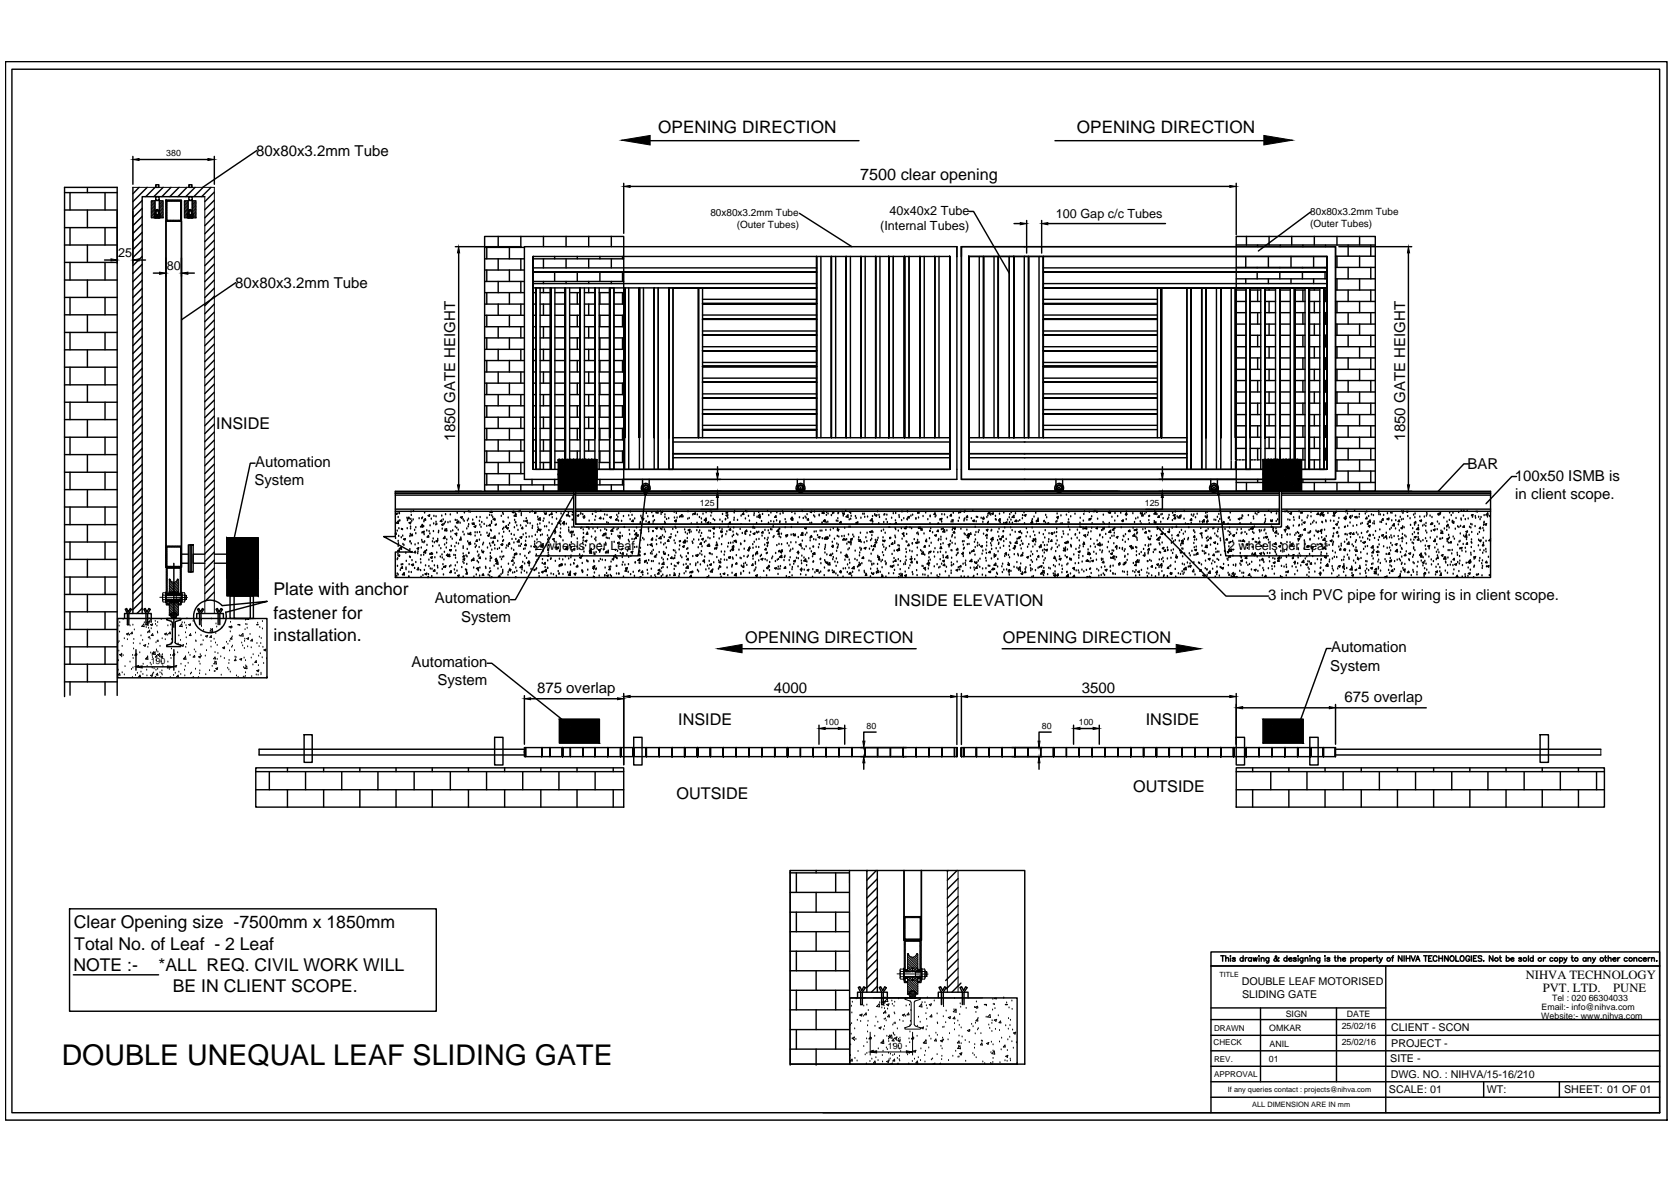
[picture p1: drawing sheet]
<svg xmlns="http://www.w3.org/2000/svg" width="297mm" height="210mm" viewBox="0 0 297 210" stroke-linecap="round" stroke-linejoin="round" font-family="sans-serif">
<defs><g id="words">
<text font-size="5.1" x="11" y="189.3">DOUBLE UNEQUAL LEAF SLIDING GATE</text>
<g font-size="3.1">
<text x="48.6" y="105.7">Plate with anchor</text>
<text x="48.6" y="110">fastener for</text>
<text x="48.6" y="113.9">installation.</text>
<text x="13.1" y="164.9">Clear Opening size -7500mm x 1850mm</text>
<text x="13" y="172.6">NOTE :-</text>
<text x="13.2" y="168.8">Total No. of Leaf - 2 Leaf</text>
<text x="28.2" y="172.6">*ALL REQ. CIVIL WORK WILL</text>
<text x="30.7" y="176.4">BE IN CLIENT SCOPE.</text>
</g>
<g font-size="3">
<text x="117" y="23.7">OPENING DIRECTION</text>
<text x="191.4" y="23.7">OPENING DIRECTION</text>
</g>
<g font-size="2.9">
<text x="152.9" y="31.9">7500 clear opening</text>
<text x="38.4" y="76.2">INSIDE</text>
<text x="159" y="107.7">INSIDE ELEVATION</text>
<text x="132.5" y="114.3">OPENING DIRECTION</text>
<text x="178.3" y="114.3">OPENING DIRECTION</text>
<text x="120.6" y="128.8">INSIDE</text>
<text x="203.7" y="128.8">INSIDE</text>
<text x="120.3" y="141.9">OUTSIDE</text>
<text x="201.4" y="140.8">OUTSIDE</text>
</g>
<g font-size="2.7">
<text x="45.6" y="27.7">80x80x3.2mm Tube</text>
<text x="41.8" y="51.2">80x80x3.2mm Tube</text>
<text x="45.3" y="83">Automation</text>
<text x="80.9" y="78.3" transform="rotate(-90 80.9 78.3)">1850 GATE HEIGHT</text>
<text x="249.8" y="78.3" transform="rotate(-90 249.8 78.3)">1850 GATE HEIGHT</text>
<text x="260.9" y="83.4">BAR</text>
<text x="45.2" y="86.3">System</text>
<text x="269.3" y="85.4">100x50 ISMB is</text>
<text x="269.4" y="88.6">in client scope.</text>
<text x="77.3" y="107.3">Automation</text>
<text x="225.4" y="106.7">3 inch PVC pipe for wiring is in client scope.</text>
<text x="82" y="110.5">System</text>
<text x="73.2" y="118.6">Automation</text>
<text x="236.5" y="119.2">System</text>
<text x="236.6" y="115.9">Automation</text>
<text x="77.8" y="121.8">System</text>
<text x="95.5" y="123.1">875 overlap</text>
<text x="137.5" y="123.2">4000</text>
<text x="192.3" y="123.2">3500</text>
<text x="239" y="124.7">675 overlap</text>
</g>
<g font-size="2.2">
<text x="156.5" y="40.9">(Internal Tubes)</text>
<text x="158.1" y="38.2">40x40x2 Tube</text>
<text x="187.7" y="38.7">100 Gap c/c Tubes</text>
<text x="21" y="45.6">25</text>
<text x="29.6" y="47.9">80</text>
<text x="95.2" y="97.8">2 wheels per Leaf</text>
<text x="218.3" y="97.8">2 wheels per Leaf</text>
<text x="271.2" y="174">NIHVA TECHNOLOGY</text>
<text x="274.3" y="176.4">PVT. LTD.</text>
<text x="286.8" y="176.4">PUNE</text>
</g>
<g font-size="1.9">
<text x="220.7" y="175.1">DOUBLE LEAF MOTORISED</text>
<text x="220.8" y="177.4">SLIDING GATE</text>
<text x="247.3" y="183.3">CLIENT - SCON</text>
<text x="247.1" y="188.8">SITE -</text>
<text x="247.2" y="191.5">DWG. NO. : NIHVA/15-16/210</text>
<text x="247.3" y="186">PROJECT -</text>
<text x="246.9" y="194.3">SCALE: 01</text>
<text x="264.3" y="194.3">WT:</text>
<text x="278" y="194.3">SHEET: 01 OF 01</text>
</g>
<g font-size="1.8">
<text x="126.3" y="38.3">80x80x3.2mm Tube</text>
<text x="131" y="40.5">(Outer Tubes)</text>
<text x="232.9" y="40.3">(Outer Tubes)</text>
<text x="232.9" y="38.1">80x80x3.2mm Tube</text>
</g>
<g font-size="1.6">
<text x="29.5" y="27.8">380</text>
<text x="124.4" y="89.9">125</text>
<text x="203.5" y="89.9">125</text>
<text x="26.8" y="117.9">190</text>
<text x="146.5" y="128.9">100</text>
<text x="154.1" y="129.5">80</text>
<text x="185.2" y="129.5">80</text>
<text x="191.8" y="128.9">100</text>
<text x="274" y="179.6">Email:- info@nihva.com</text>
<text x="275.9" y="178">Tel : 020 66304033</text>
<text x="225.6" y="183.2">OMKAR</text>
<text x="225.7" y="186">ANIL</text>
<text x="228.6" y="180.8">SIGN</text>
<text x="238.5" y="182.9">25/02/16</text>
<text x="238.5" y="185.7">25/02/16</text>
<text x="239.4" y="180.8">DATE</text>
<text x="274" y="181">Website:- www.nihva.com</text>
<text x="157.8" y="186.4">190</text>
<text x="225.6" y="188.8">01</text>
</g>
<g font-size="1.4">
<text x="215.7" y="185.7">CHECK</text>
<text x="215.8" y="183.2">DRAWN</text>
<text x="215.8" y="188.7">REV.</text>
<text x="215.8" y="191.5">APPROVAL</text>
</g>
<g font-size="1.3">
<text x="216.8" y="173.6">TITLE</text>
<text x="218.3" y="194">If any queries contact : projects@nihva.com</text>
<text x="222.6" y="196.8">ALL DIMENSION ARE IN mm</text>
</g>
</g></defs>
<!-- layer: 0 -->
<g fill="none" stroke="#000" stroke-width=".25">
<path d="M1 11h295.3v188.1h-295.3zM2.1 12.3h292.9v185.5h-292.9zM11.5 34.2h9.3M11.5 37.3h9.3M12.4 34.2v3.1M15.5 33.5v.7M15.5 37.3v3.2M18.7 34.2v3.1M23.6 27.8v5M23.6 33.3v75.7M24.7 33.3l-1.1 1.1M24.7 28.3h12.3"/>
<path d="M25.3 35.6l-1.7 1.7M25.3 37l-1.7 1.7M25.3 38.5l-1.7 1.6M25.3 39.9l-1.7 1.6M26.2 33.3l-2.6 2.5M27.5 38.1h.1M27.5 38.1v.6M27.5 38.2v.5h.9M27.5 38.7h.9M27.6 33.3l-1.7 1.7M27.6 35.7v2.4M27.7 38.1l-.2 .1h.9l-.2-.1"/>
<path d="M27.7 37.4v.8M27.7 35h.6v.6h-.6zM27.7 32.8h.5v.5h-.5zM27.7 38.5h.5M27.7 38.5l.2-.2 .3 .2M27.7 38.5v.2M27.7 37.4v.1h.5v-.1v.8M27.7 37.4h.5M27.8 38.5v.2M28.1 38.5v.2M28.2 38.5v.2M28.2 37.4h-.5l.2-.2 .3 .2v.8"/>
<path d="M28.3 35.7v2.4M28.4 38.2v.5M28.4 38.1v.6M29 33.3l-1.7 1.7M29.5 35.6h2.8v65.2h-2.8zM29.5 39.4v61.4M30.4 33.3l-1.6 1.7M31.8 33.3l-1.6 1.7M32.3 39.4v61.4M33.2 33.3l-1.6 1.7M33.3 38.1h.1M33.3 38.1v.6"/>
<path d="M33.4 38.2v.5h.8M33.4 38.7h.8M33.4 35.7v2.4M33.5 38.1l-.2 .1h1l-.2-.1M33.5 37.4v.8M33.5 38.5l.3-.2 .3 .2M33.5 38.5v.2M33.5 38.5h.6M33.6 35h.6v.6h-.6zM33.6 32.8h.5v.5h-.5zM33.6 37.4l-.1 .1h.6l-.1-.1v.8M33.6 37.4v.8"/>
<path d="M33.6 37.4h.4M33.7 38.5v.2M34 38.5v.2M34.1 37.4h-.6l.3-.2 .3 .2v.8M34.1 38.5v.2M34.2 35.7v2.4M34.2 38.2v.5M34.3 38.1h.1M34.3 38.1v.6M34.7 33.3l-1.7 1.7M36.1 33.3l-1.6 1.7M36.4 35h-11.1v74"/>
<path d="M37.5 33.3l-1.6 1.7M38.1 34.1l-1.7 1.7M38.1 35.6l-1.7 1.7M38.1 37l-1.7 1.7M38.1 38.4l-1.7 1.7M38.1 39.8l-1.7 1.8M38.1 27.8v5M45.7 26.7l-9.7 6.6M110.9 32.6v8.9M112 33.1h106.6M115.6 25h37.1M142.1 37.9l9.3 5.9"/>
<path d="M172.3 37.6h.8l6.3 10.9M180.3 39.7h1.1M182.5 39.2v5.8M185.2 39.2v5.8M186.3 39.7h20.9M187.5 25h37.1M219.8 32.6v9.1M233 37.7l-9.3 6.9M11.5 40.5h9.3M11.5 43.5h9.3M11.5 46.6h9.3M11.5 49.8h9.3"/>
<path d="M11.5 52.9h9.3M11.5 56h9.3M11.5 59.1h9.3M12.4 40.5v3M12.4 46.6v3.2M12.4 52.9v3.1M12.4 59.1v3.1M15.5 43.5v3.1M15.5 49.8v3.1M15.5 56v3.1M18.6 46.2h1.1M18.7 40.5v3"/>
<path d="M18.7 46.6v3.2M18.7 52.9v3.1M18.7 59.1v3.1M24.7 46.2h1.2M25.3 41.3l-1.7 1.7M25.3 42.7l-1.7 1.7M25.3 44.1l-1.7 1.7M25.3 45.6l-1.7 1.6M25.3 47l-1.7 1.6M25.3 48.4l-1.7 1.7M25.3 49.8l-1.7 1.7M25.3 51.3l-1.7 1.6"/>
<path d="M25.3 52.7l-1.7 1.6M25.3 54.1l-1.7 1.6M25.3 55.5l-1.7 1.7M25.3 56.9l-1.7 1.7M25.3 58.4l-1.7 1.6M25.3 59.8l-1.7 1.7M27.3 48.5h1.1M33.4 48.5h1.1M38.1 52.6l-1.7 1.7M38.1 41.3l-1.7 1.7M38.1 42.7l-1.7 1.7M38.1 44.1l-1.7 1.7"/>
<path d="M38.1 45.5l-1.7 1.7M38.1 46.9l-1.7 1.8M38.1 48.4l-1.7 1.7M38.1 49.8l-1.7 1.7M38.1 51.2l-1.7 1.7M38.1 54l-1.7 1.8M38.1 55.5l-1.7 1.7M38.1 56.9l-1.7 1.7M38.1 58.3l-1.7 1.7M38.1 59.8l-1.7 1.7M41.9 50.2l-9.6 6.6M80.9 43.8h11.7"/>
<path d="M81.5 44.9v41.3M86.1 42h24.8v45.3h-24.8zM86.1 44h7.1M86.1 46h7.1M86.1 48h7.1M86.1 50h7.1M86.1 52h7.1M86.1 54h7.1M86.1 56h7.1M86.1 58.1h7.1M86.5 44v2M86.5 48v2"/>
<path d="M86.5 52v2M86.5 56v2.1M88.6 42v2M88.6 46v2M88.6 50v2M88.6 54v2M88.6 58.1v2M90.6 44v2M90.6 48v2M90.6 52v2M90.6 56v2.1M92.6 42v2"/>
<path d="M92.6 46v2M92.6 50v2M92.6 54v2M92.6 58.1v2M94.8 48.4h50.4h-50.4M94.8 51.2h50.4h-25.6h25.6h-25.6v32.2M94.8 46h16.1M94.8 50h16.1M94.8 52h.5M94.8 54h.5M94.8 56h.5M94.8 58.1h.5"/>
<path d="M94.8 47.6h50.4M94.8 50.4h50.4M95.3 51.2v32.2zM95.3 51.2v32.2h.7v-32.2M96 52h1.9M96 54h1.9M96 56h1.9M96 58.1h1.9M96.6 42v1.8M96.6 46v1.6M96.6 50v.4M96.6 51.2v.8"/>
<path d="M96.6 54v2M96.6 58.1v2M97.9 51.2v32.2zM97.9 51.2v32.2M98.6 45.6v.4M98.6 48.4v1.6M98.6 52h1.9M98.6 54h1.9M98.6 56h1.9M98.6 58.1h1.9M98.6 51.2v32.2M100.5 51.2v32.2z"/>
<path d="M100.5 51.2v32.2M100.6 42v1.8M100.6 46v1.6M100.6 50v.4M101.3 52h1.8M101.3 54h1.8M101.3 56h1.8M101.3 58.1h1.8M101.3 51.2v32.2M102.6 45.6v.4M102.6 48.4v1.6M102.6 52v2"/>
<path d="M102.6 56v2.1M103.1 51.2v32.2M103.9 52h1.8M103.9 54h1.8M103.9 56h1.8M103.9 58.1h1.8M103.9 51.2v32.2M104.6 42v1.8M104.6 46v1.6M104.6 50v.4M104.6 51.2v.8M104.6 54v2"/>
<path d="M104.6 58.1v2M105.7 51.2v32.2M106.5 52h1.9M106.5 54h1.9M106.5 56h1.9M106.5 58.1h1.9M106.5 51.2v32.2M106.6 45.6v.4M106.6 48.4v1.6M106.6 52v2M106.6 56v2.1M108.4 51.2v32.2"/>
<path d="M108.4 51.2h.7v32.2h-.7zM108.7 42v1.8M108.7 46v1.6M108.7 50v.4M109.1 52h1.8M109.1 54h1.8M109.1 56h1.8M109.1 58.1h1.8M109.1 51.2v32.2M110.7 45.6v.4M110.7 48.4v1.6M110.7 52v2"/>
<path d="M110.7 56v2.1M111 51.2v26.6zM111 51.2v32.2M111.8 51.2v32.2M113.7 51.2v32.2M114.4 51.2v32.2M116.3 51.2v32.2M117 51.2v32.2M118.9 51.2v32.2M118.9 51.2h.7v32.2h-.7zM124.2 51.2v26.6v-26.6M124.2 51.2v26.6"/>
<path d="M124.9 54h20.3zM124.9 56.8h20.3zM124.9 59.5h20.3zM124.9 51.2v26.6M124.9 53.2h20.3M124.9 56h20.3M124.9 58.8h20.3M145.2 45.6v32.2v-32.2M145.2 45.6v32.2M145.9 45.6v32.2M147.8 45.6v32.2v-32.2M147.8 45.6v32.2"/>
<path d="M148.5 45.6v32.2M150.4 45.6v32.2v-32.2M150.4 45.6v32.2M151.2 45.6v32.2M153 45.6v32.2v-32.2M153 45.6v32.2M153.8 45.6v32.2M155.7 45.6v32.2v-32.2M155.7 45.6v32.2M156.4 45.6v32.2M158 45.6v32.2zM158.8 45.6v32.2"/>
<path d="M160.8 45.6v32.2M161.6 45.6v32.2M163.5 45.6v32.2v-32.2M163.5 45.6v32.2M164.3 45.6v32.2M166.2 45.6v32.2v-32.2M166.2 45.6v32.2M166.9 45.6v32.2M168.8 45.6v37.8h-62.7v1.8h64v-41.4h-76.9v41.4h6.1v-1.8h-4.5M168.8 45.6v37.8M168.8 45.6h-74v37.8M170.9 43.8h66.5v41.4h-66.5z"/>
<path d="M172.2 45.6v37.8M172.2 45.6h63.7v37.8h-63.7zM172.2 45.6h63.7v37.8M174.1 45.6v32.2M174.8 45.6v32.2v-32.2M174.8 45.6v32.2M176.7 45.6v32.2M177.5 45.6v32.2v-32.2M177.5 45.6v32.2M179.4 45.6v32.2M180.2 45.6v32.2M182.1 45.6v32.2h28.9"/>
<path d="M182.8 45.6v32.2v-32.2M182.8 45.6v32.2M184.7 45.6v32.2M185.5 45.6v32.2v-32.2M185.5 54h20.2M185.5 56.8h20.2zM185.5 59.5h20.2zM185.5 47.6h50.4M185.5 50.4h50.4M185.5 51.2h50.4M185.5 45.6v32.2M185.5 53.2h20.2"/>
<path d="M185.5 56h20.2M185.5 58.8h20.2M206.5 51.2v26.6v-26.6v26.6v-26.6h-.8v26.6M211 51.2v32.2M211.7 51.2v32.2v-32.2M211.7 51.2v32.2M213.6 51.2v32.2M214.4 51.2v32.2M216.2 51.2v32.2M217 51.2v32.2M218.9 51.2v30.6M219.8 42h24.7v45.3h-24.7z"/>
<path d="M219.8 43.5h24.7M219.8 47.5h16.1M219.8 49.6h16.1M219.8 51.5h1.7M219.8 53.6h1.7M219.8 55.6h1.7M219.8 57.6h1.7M219.8 59.6h1.7M221.4 45.6v1.9M221.4 49.6v.8M221.5 51.2h.8v32.2h-.8zM221.5 51.2v32.2"/>
<path d="M221.6 42v1.5M222.3 51.2v32.2M222.3 51.5h1.8M222.3 53.6h1.8M222.3 55.6h1.8M222.3 57.6h1.8M222.3 59.6h1.8M223.5 47.5v.1M223.5 48.4v1.2M223.6 43.5v.3M223.6 51.5v2.1M223.6 55.6v2"/>
<path d="M223.6 59.6v2M224.1 51.2v32.2M224.9 51.2v32.2M224.9 51.5h1.8M224.9 53.6h1.8M224.9 55.6h1.8M224.9 57.6h1.8M224.9 59.6h1.8M225.5 45.6v1.9M225.5 49.6v.8M225.6 42v1.5M225.6 51.2v.3"/>
<path d="M225.6 53.6v2M225.6 57.6v2M226.7 51.2v32.2M227.5 51.2v32.2M227.5 51.5h1.9M227.5 53.6h1.9M227.5 55.6h1.9M227.5 57.6h1.9M227.5 59.6h1.9M227.5 47.5v.1M227.5 48.4v1.2M227.6 43.5v.3"/>
<path d="M227.6 51.5v2.1M227.6 55.6v2M227.6 59.6v2M229.4 51.2v32.2M229.5 45.6v1.9M229.5 49.6v.8M229.6 42v1.5M230.1 51.2v32.2zM230.1 51.5h1.9M230.1 53.6h1.9M230.1 55.6h1.9M230.1 57.6h1.9"/>
<path d="M230.1 59.6h1.9M230.1 51.2v32.2M231.5 47.5v.1M231.5 48.4v1.2M231.6 43.5v.3M231.6 51.5v2.1M231.6 55.6v2M231.6 59.6v2M232 51.2v32.2M232.7 51.2v32.2zM232.7 51.5h1.9M232.7 53.6h1.9"/>
<path d="M232.7 55.6h1.9M232.7 57.6h1.9M232.7 59.6h1.9M232.7 51.2v32.2M233.5 45.6v1.9M233.5 49.6v.8M233.6 42v1.5M233.6 51.2v.3M233.6 53.6v2M233.6 57.6v2M234.6 51.2v32.2h.8v-32.2M235.4 51.2v32.2z"/>
<path d="M235.4 51.5h.5M235.4 53.6h.5M235.4 55.6h.5M235.4 57.6h.5M235.4 59.6h.5M235.5 47.5v.1M235.5 48.4v1.2M235.6 43.5v.3M235.6 51.5v2.1M235.6 55.6v2M235.6 59.6v2M235.9 48.4h-50.4h50.4"/>
<path d="M235.9 51.2h-50.4h50.4M237.4 45.5h7.1M237.4 47.5h7.1M237.4 49.6h7.1M237.4 51.5h7.1M237.4 53.6h7.1M237.4 55.6h7.1M237.4 57.6h7.1M237.4 59.6h7.1M237.7 42v1.5M237.7 45.5v2M237.7 49.6v1.9"/>
<path d="M237.7 53.6v2M237.7 57.6v2M238 43.8h13M239.6 43.5v2M239.6 47.5v2.1M239.6 51.5v2.1M239.6 55.6v2M239.6 59.6v2M241.7 42v1.5M241.7 45.5v2M241.7 49.6v1.9M241.7 53.6v2"/>
<path d="M241.7 57.6v2M243.7 43.5v2M243.7 47.5v2.1M243.7 51.5v2.1M243.7 55.6v2M243.7 59.6v2M250.4 44.9v41.3M11.5 62.2h9.3M11.5 65.3h9.3M11.5 68.4h9.3M11.5 71.5h9.3M11.5 74.6h9.3"/>
<path d="M11.5 77.7h9.3M12.4 65.3v3.1M12.4 71.5v3.1M12.4 77.7v3.1M15.5 62.2v3.1M15.5 68.4v3.1M15.5 74.6v3.1M18.7 65.3v3.1M18.7 71.5v3.1M18.7 77.7v3.1M25.3 61.2l-1.7 1.7M25.3 62.6l-1.7 1.7"/>
<path d="M25.3 64l-1.7 1.7M25.3 65.5l-1.7 1.6M25.3 66.9l-1.7 1.6M25.3 68.3l-1.7 1.7M25.3 69.7l-1.7 1.7M25.3 71.1l-1.7 1.7M25.3 72.6l-1.7 1.6M25.3 74l-1.7 1.6M25.3 75.4l-1.7 1.7M25.3 76.8l-1.7 1.7M25.3 78.3l-1.7 1.6M25.3 79.7l-1.7 1.7"/>
<path d="M38.1 61.2l-1.7 1.7M38.1 62.6l-1.7 1.7M38.1 64l-1.7 1.7M38.1 65.4l-1.7 1.7M38.1 66.8l-1.7 1.8M38.1 68.3l-1.7 1.7M38.1 69.7l-1.7 1.7M38.1 71.1l-1.7 1.7M38.1 72.5l-1.7 1.7M38.1 73.9l-1.7 1.8M38.1 75.4l-1.7 1.7M38.1 76.8l-1.7 1.7"/>
<path d="M38.1 78.2l-1.7 1.7M38.1 79.7l-1.7 1.7M86.1 60.1h7.1M86.1 62.1h7.1M86.1 64.1h7.1M86.1 66.1h7.1M86.1 68.1h7.1M86.1 70.1h7.1M86.1 72.1h7.1M86.1 74.2h7.1M86.1 76.1h7.1M86.1 78.2h7.1"/>
<path d="M86.5 60.1v2M86.5 64.1v2M86.5 68.1v2M86.5 72.1v2.1M86.5 76.1v2.1M88.6 62.1v2M88.6 66.1v2M88.6 70.1v2M88.6 74.2v1.9M88.6 78.2v2M90.6 60.1v2M90.6 64.1v2"/>
<path d="M90.6 68.1v2M90.6 72.1v2.1M90.6 76.1v2.1M92.6 62.1v2M92.6 66.1v2M92.6 70.1v2M92.6 74.2v1.9M92.6 78.2v2M94.8 60.1h.5M94.8 62.1h.5M94.8 64.1h.5M94.8 66.1h.5"/>
<path d="M94.8 68.1h.5M94.8 70.1h.5M94.8 72.1h.5M94.8 74.2h.5M94.8 76.1h.5M94.8 78.2h.5M96 60.1h1.9M96 62.1h1.9M96 64.1h1.9M96 66.1h1.9M96 68.1h1.9M96 70.1h1.9"/>
<path d="M96 72.1h1.9M96 74.2h1.9M96 76.1h1.9M96 78.2h1.9M96.6 62.1v2M96.6 66.1v2M96.6 70.1v2M96.6 74.2v1.9M96.6 78.2v2M98.6 60.1h1.9M98.6 62.1h1.9M98.6 64.1h1.9"/>
<path d="M98.6 66.1h1.9M98.6 68.1h1.9M98.6 70.1h1.9M98.6 72.1h1.9M98.6 74.2h1.9M98.6 76.1h1.9M98.6 78.2h1.9M101.3 60.1h1.8M101.3 62.1h1.8M101.3 64.1h1.8M101.3 66.1h1.8M101.3 68.1h1.8"/>
<path d="M101.3 70.1h1.8M101.3 72.1h1.8M101.3 74.2h1.8M101.3 76.1h1.8M101.3 78.2h1.8M102.6 60.1v2M102.6 64.1v2M102.6 68.1v2M102.6 72.1v2.1M102.6 76.1v2.1M103.9 60.1h1.8M103.9 62.1h1.8"/>
<path d="M103.9 64.1h1.8M103.9 66.1h1.8M103.9 68.1h1.8M103.9 70.1h1.8M103.9 72.1h1.8M103.9 74.2h1.8M103.9 76.1h1.8M103.9 78.2h1.8M104.6 62.1v2M104.6 66.1v2M104.6 70.1v2M104.6 74.2v1.9"/>
<path d="M104.6 78.2v2M106.5 60.1h1.9M106.5 62.1h1.9M106.5 64.1h1.9M106.5 66.1h1.9M106.5 68.1h1.9M106.5 70.1h1.9M106.5 72.1h1.9M106.5 74.2h1.9M106.5 76.1h1.9M106.5 78.2h1.9M106.6 60.1v2"/>
<path d="M106.6 64.1v2M106.6 68.1v2M106.6 72.1v2.1M106.6 76.1v2.1M109.1 60.1h1.8M109.1 62.1h1.8M109.1 64.1h1.8M109.1 66.1h1.8M109.1 68.1h1.8M109.1 70.1h1.8M109.1 72.1h1.8M109.1 74.2h1.8"/>
<path d="M109.1 76.1h1.8M109.1 78.2h1.8M110.7 60.1v2M110.7 64.1v2M110.7 68.1v2M110.7 72.1v2.1M110.7 76.1v2.1M119.6 78.6h49.2M119.6 77.8h49.2M124.9 62.3h20.3zM124.9 65.1h20.3zM124.9 67.9h20.3z"/>
<path d="M124.9 70.8h20.3zM124.9 73.6h20.3zM124.9 76.4h20.3M124.9 61.6h20.3M124.9 64.4h20.3M124.9 67.2h20.3M124.9 70h20.3M124.9 72.8h20.3M124.9 75.6h20.3M158 77.8v-32.2v32.2M160.8 77.8v-32.2v32.2M172.2 78.6h10"/>
<path d="M172.2 77.8h10M180.2 77.8v-32.2v32.2M182.1 78.6h28.9M185.5 62.3h20.2zM185.5 65.1h20.2zM185.5 67.9h20.2zM185.5 70.8h20.2zM185.5 73.6h20.2zM185.5 61.6h20.2M185.5 64.4h20.2M185.5 67.2h20.2M185.5 70h20.2"/>
<path d="M185.5 72.8h20.2M185.5 75.6h20.2M185.5 76.4h20.2M219.6 77.8v-26.6v30.5M219.8 77.7h1.7M219.8 61.6h1.7M219.8 63.6h1.7M219.8 65.6h1.7M219.8 67.6h1.7M219.8 69.7h1.7M219.8 71.7h1.7M219.8 73.7h1.7"/>
<path d="M219.8 75.7h1.7M219.8 79.7h1.7M222.3 77.7h1.8M222.3 61.6h1.8M222.3 63.6h1.8M222.3 65.6h1.8M222.3 67.6h1.8M222.3 69.7h1.8M222.3 71.7h1.8M222.3 73.7h1.8M222.3 75.7h1.8M222.3 79.7h1.8"/>
<path d="M223.6 63.6v2M223.6 67.6v2.1M223.6 71.7v2M223.6 75.7v2M223.6 79.7v2M224.9 77.7h1.8M224.9 61.6h1.8M224.9 63.6h1.8M224.9 65.6h1.8M224.9 67.6h1.8M224.9 69.7h1.8M224.9 71.7h1.8"/>
<path d="M224.9 73.7h1.8M224.9 75.7h1.8M224.9 79.7h1.8M225.6 61.6v2M225.6 65.6v2M225.6 69.7v2M225.6 73.7v2M225.6 77.7v2M227.5 77.7h1.9M227.5 61.6h1.9M227.5 63.6h1.9M227.5 65.6h1.9"/>
<path d="M227.5 67.6h1.9M227.5 69.7h1.9M227.5 71.7h1.9M227.5 73.7h1.9M227.5 75.7h1.9M227.5 79.7h1.9M227.6 63.6v2M227.6 67.6v2.1M227.6 71.7v2M227.6 75.7v2M227.6 79.7v2M230.1 77.7h1.9"/>
<path d="M230.1 61.6h1.9M230.1 63.6h1.9M230.1 65.6h1.9M230.1 67.6h1.9M230.1 69.7h1.9M230.1 71.7h1.9M230.1 73.7h1.9M230.1 75.7h1.9M230.1 79.7h1.9M231.6 63.6v2M231.6 67.6v2.1M231.6 71.7v2"/>
<path d="M231.6 75.7v2M231.6 79.7v2M232.7 77.7h1.9M232.7 61.6h1.9M232.7 63.6h1.9M232.7 65.6h1.9M232.7 67.6h1.9M232.7 69.7h1.9M232.7 71.7h1.9M232.7 73.7h1.9M232.7 75.7h1.9M232.7 79.7h1.9"/>
<path d="M233.6 61.6v2M233.6 65.6v2M233.6 69.7v2M233.6 73.7v2M233.6 77.7v2M235.4 77.7h.5M235.4 61.6h.5M235.4 63.6h.5M235.4 65.6h.5M235.4 67.6h.5M235.4 69.7h.5M235.4 71.7h.5"/>
<path d="M235.4 73.7h.5M235.4 75.7h.5M235.4 79.7h.5M235.6 63.6v2M235.6 67.6v2.1M235.6 71.7v2M235.6 75.7v2M235.6 79.7v2M237.4 77.7h7.1M237.4 61.6h7.1M237.4 63.6h7.1M237.4 65.6h7.1"/>
<path d="M237.4 67.6h7.1M237.4 69.7h7.1M237.4 71.7h7.1M237.4 73.7h7.1M237.4 75.7h7.1M237.4 79.7h7.1M237.7 61.6v2M237.7 65.6v2M237.7 69.7v2M237.7 73.7v2M237.7 77.7v2M239.6 63.6v2"/>
<path d="M239.6 67.6v2.1M239.6 71.7v2M239.6 75.7v2M239.6 79.7v2M241.7 61.6v2M241.7 65.6v2M241.7 69.7v2M241.7 73.7v2M241.7 77.7v2M243.7 63.6v2M243.7 67.6v2.1M243.7 71.7v2"/>
<path d="M243.7 75.7v2M243.7 79.7v2M11.5 80.8h9.3M11.5 83.9h9.3M11.5 87h9.3M11.5 90.1h9.3M11.5 93.2h9.3M11.5 96.3h9.3M11.5 99.4h9.3M12.4 83.9v3.1M12.4 90.1v3.1M12.4 96.3v3.1"/>
<path d="M15.5 80.8v3.1M15.5 87v3.1M15.5 93.2v3.1M15.5 99.4v3.2M18.7 83.9v3.1M18.7 90.1v3.1M18.7 96.3v3.1M25.3 81.1l-1.7 1.6M25.3 82.5l-1.7 1.7M25.3 83.9l-1.7 1.7M25.3 85.4l-1.7 1.6M25.3 86.8l-1.7 1.7"/>
<path d="M25.3 88.2l-1.7 1.7M25.3 89.6l-1.7 1.7M25.3 91l-1.7 1.7M25.3 92.5l-1.7 1.6M25.3 93.9l-1.7 1.6M25.3 95.3l-1.7 1.7M25.3 96.7l-1.7 1.7M25.3 98.2l-1.7 1.6M25.3 99.6l-1.7 1.6M32.3 98.5h1.2M33.5 96.8h.5v4.9h-.5zM33.8 96.8h.5v4.9h-.5z"/>
<path d="M36.4 98.5h-2.1v1.6h2.1M38.1 81.1l-1.7 1.7M38.1 82.5l-1.7 1.7M38.1 83.9l-1.7 1.7M38.1 85.3l-1.7 1.7M38.1 86.7l-1.7 1.8M38.1 88.2l-1.7 1.7M38.1 89.6l-1.7 1.7M38.1 91l-1.7 1.7M38.1 92.4l-1.7 1.7M38.1 93.8l-1.7 1.8M38.1 95.3l-1.7 1.7"/>
<path d="M38.1 96.7l-1.7 1.7M38.1 98.1l-1.7 1.7M38.1 99.6l-1.7 1.6M38.1 98.5h2.2M40.3 95.6h5.6v7.1h-5.6zM40.3 95.6h5.6v10.3h-5.6zM45.3 82.3h-.8l-3.1 14.4M70.3 87.3h194.7v15.3h-194.7v-4.5h2.9l-5-2.7h2.1zM70.3 87.7h31.7M70.3 88h31.7M70.3 90.5h31.7M70.3 94.8l.1-.1v.2h-.1"/>
<path d="M70.3 90.9h31.7M70.3 95.7h.1M70.3 91.3l.3-.1-.1 .2zM70.6 99.5h.1M70.6 94.4h.1M70.7 99.3h.1M70.7 98h.1M70.7 98.5h.1M70.7 97.9l.3-.2v.3zM70.8 96.2h.1M70.8 97.1h.1M70.8 92h.1"/>
<path d="M70.8 92.6l-.3 .3 .3 .1v-.3M70.8 98.7h.2v.2zM70.8 96.6h.1M70.9 95.3h.1M70.9 94h.1M71 92.6h.1M71 91.3h.1M71 97.5l.3-.3 .1 .4zM71.1 92.6h.1M71.3 95.6h.1M71.4 94.1h.1M71.5 94.1h.1"/>
<path d="M71.6 95.3h.1M71.6 96.8h.1M71.8 95.8l.3-.1-.1 .3zM71.8 96.9h.1M72.1 98.3h.1M72.2 99.8h.1M72.3 92.1h.1M72.4 94h.1M72.4 92.5h.1M72.7 91.9v.3l-.2-.1zM72.7 92.9l.3-.1-.1 .3zM72.8 99h.1"/>
<path d="M72.9 97.7h.1M72.9 95.4h.1M72.9 96.3h.1M72.9 95h.1M72.9 99.1h.1M73 93.7h.1M73 94h.1M73 92.3h.1M73.1 91h.1M73.1 96.7h.1M73.1 91.6h.1M73.2 92.7h.1"/>
<path d="M73.2 99.6h.1M73.3 98.2h.1M73.3 94.9v.3h-.2zM73.4 92.4h.1M73.5 90.9h.1M73.6 98.2l.2-.2 .1 .2zM73.7 94.3h.1M73.8 96.8h.1M73.9 93.8h.1M73.9 100h.1M73.9 94.9h.1M74.2 97.5l.2-.1-.1 .2z"/>
<path d="M74.3 98.4h.1M74.3 98.1h.1M74.3 96.6h.1M74.5 92.2h.1M74.8 99.5h.1M74.8 93.6l.3-.3v.4zM74.8 98.7h.1M74.9 97.4h.1M75 96h.1M75 92.2h.1M75 94.7h.1M75.1 93.4h.1"/>
<path d="M75.1 96.4h.1M75.1 92.1h.1M75.1 94.6l.3-.2-.1 .3zM75.3 98.7h.1M75.3 93.6h.1M75.4 96.5h.1M75.4 92.7h.1M75.4 95h.1M75.4 92.4l.2-.2v.2zM75.5 96.3h.1M75.5 91.2h.1M75.6 97.9l-.3 .3 .3 .1v-.4"/>
<path d="M75.8 97.9h.1M75.9 94.3h.1M75.9 96.9h.1M76.1 91.6l.3-.1-.1 .3zM76.2 95.2v.2h-.3zM76.2 99.6h.1M76.3 94.5h.1M76.4 94.9h.1M76.4 98.5h.1M76.5 93.5h.1M76.5 99.1l.3-.1v.2zM76.7 92.3h.1"/>
<path d="M76.7 98.2l.1 .3h-.3zM76.8 99.8h.1M76.9 98.5h.1M76.9 96.3h.1M76.9 97.1h.1M77 95.8h.1M77 94.5h.1M77.1 93.1h.1M77.1 91.8h.1M77.2 96.5h.1M77.3 99.1h.1M77.5 93.3h.1"/>
<path d="M77.5 91.8h.1M77.5 92.8h.1M77.5 96.2l.3-.2-.1 .3zM77.6 98.3h.1M77.6 93.2h.1M77.8 95.9h.1M77.9 94.7h.1M78 94.4h.1M78.1 97h.1M78.3 99h.1M78.3 92.7l.2-.3v.3zM78.4 97.5h.1"/>
<path d="M78.5 91.7h.1M78.5 93.2l.3-.1-.1 .3zM78.6 98.6h.1M78.6 99.2h.1M78.6 94.1h.1M78.8 92.4h.1M78.9 99.5h.1M79 98.2h.1M79 93.1h.1M79 96.8h.1M79 95.4l.1 .3h-.3zM79 94.3h.4v-.3l-.3 .3"/>
<path d="M79.1 95.5h.1M79.1 94.2h.1M79.2 92.8h.1M79.2 91.5h.1M79.3 97.4h.1M79.4 96.5h.1M79.4 98.7l.2-.2v.2zM79.4 96h.1M79.6 98.9l.3-.4 .1 .4zM79.6 92.9h.1M79.8 98.8h.1M79.9 97.8l.3-.1-.1 .2z"/>
<path d="M80 97.9h.1M80 92.8h.1M80.1 91.5h.1M80.1 94.5h.1M80.1 95.5h.1M80.2 97.1h.1M80.4 95.8h.1M80.5 94.3h.1M80.7 98.7h.1M80.9 97.2h.1M80.9 94.9l.3-.1-.1 .2zM80.9 92.5h.1"/>
<path d="M80.9 98.7h.1M80.9 93.7h.1M81 99.2h.1M81 97.9h.1M81.1 96.5h.1M81.2 95.2h.1M81.2 92.9l.2-.2v.2zM81.2 93.9h.1M81.2 92.5h.1M81.3 91.2h.1M81.4 94.2h.1M81.5 96.7h.1"/>
<path d="M81.5 92.8h.1M81.8 93h.1M81.9 91.9l.3-.1-.1 .3zM81.9 95.6h.1M81.9 95.7l.1 .3h-.3zM82.3 99.9h.1M82.3 94.6h.1M82.3 98.5h.1M82.3 97.2h.1M82.3 97.5h.1M82.3 92.4h.1M82.3 99.4l.3-.1v.3z"/>
<path d="M82.5 98.7v.3h-.2zM82.5 92.7h.1M82.5 95.1h.1M82.6 91.2h.1M82.8 98.8h.1M83 94h.1M83 99h.1M83.1 97.6h.1M83.1 92.6h.1M83.1 96.3h.1M83.2 94.9h.1M83.2 93.6h.1"/>
<path d="M83.3 92.3h.1M83.3 91h.1M83.3 98.4h.1M83.3 93.2h.1M83.3 96.5l.3-.1-.1 .2zM83.4 98.3h.1M83.4 94.9l.3-.3v.4zM83.4 96.8h.1M83.6 91h.1M83.7 96.8h.1M83.8 99.7h.1M83.9 99.6h.3v-.4l-.3 .4"/>
<path d="M83.9 93.1h.1M84 92.4h.1M84 93.2l.2-.3 .1 .3zM84.3 93.6l.3-.1-.1 .2zM84.4 96.7h.1M84.5 95.3h.1M84.5 94.7h.1M84.5 97.3h.1M84.7 97.1h.1M84.7 92h.1M84.8 96v.2h-.2zM84.8 99.8h.1"/>
<path d="M84.8 94.7h.1M84.9 98.1h.1M85 98.9h.1M85.1 98.7h.1M85.2 97.3h.1M85.2 96h.1M85.2 92.7h.1M85.3 94.6h.1M85.3 93.3h.1M85.3 92h.1M85.3 99l.1 .3-.2-.1zM85.5 95.2h.1"/>
<path d="M85.5 93.7h.1M85.6 97.9h.1M85.6 92.9h.1M85.7 98.1l.3-.1-.1 .2zM85.8 96.8h.1M85.9 96.5h.1M86.1 93.2h.1M86.1 80.2h7.1M86.1 82.2h7.1M86.1 84.2h7.1M86.1 86.2h13.2M86.4 99.4h.1"/>
<path d="M86.5 93.5h.1M86.5 80.2v2M86.5 84.2v2M86.6 92.1h.1M86.6 94.8h.1M86.7 97.4h.1M86.7 95.2l.3-.1-.1 .2zM87 94.9h.1M87 96.7h.1M87 91.6h.1M87.1 99.7h.1M87.1 93.2l.1 .3-.3-.1z"/>
<path d="M87.2 98.4h.1M87.2 99h.1M87.2 99.3h.1M87.2 97.1h.1M87.2 94.3h.1M87.3 95.7h.1M87.3 90.9l-.2 .1 .4 .1-.1-.2M87.3 94.4h.1M87.4 93h.1M87.4 99.2h.1M87.4 92.7h.1M87.4 91.7h.1"/>
<path d="M87.4 97.8h.1M87.6 92h.1M87.6 95.6l.4-.3v.4zM87.7 96.2v.3h-.2zM87.7 92.3l.2-.2v.3zM87.9 96.9h.1M88 97.6h.1M88 92.4h.1M88.1 93.4h.1M88.1 99.7l.3-.1-.1 .3zM88.2 93.3h.1M88.2 99.3l.1 .2h-.2z"/>
<path d="M88.4 97.6h.1M88.5 96.2h.1M88.6 82.2v2M88.6 86.2v1.1M88.7 94.9h.1M88.8 97.5h.1M88.9 99h.1M89.1 96.8l.3-.1-.1 .2zM89.1 91.8h.1M89.2 99.5h.1M89.2 98.1h.1M89.2 96.8h.1"/>
<path d="M89.3 99h.1M89.3 95.4h.1M89.4 94.1h.1M89.4 96.3h.1M89.4 91.2h.1M89.4 92.8h.1M89.5 91.4h.1M89.5 96.1h.1M89.5 94.6h.1M89.5 92.8h.1M89.5 99h.1M89.5 93.9h.1"/>
<path d="M90 97.4h.1M90 93.5v.2h-.2zM90.1 97h.1M90.1 93.9l.2-.1v.2zM90.3 97.1h.1M90.3 92.1h.1M90.4 93.4h.1M90.6 94.5h.1M90.6 80.2v2M90.6 84.2v2M90.6 96.5v.2h-.2zM90.6 93h.1"/>
<path d="M90.9 95h.1M90.9 97.6h.1M90.9 99.7l.2-.2 .1 .2zM91 95.9h.1M91.1 91l.2-.1-.1 .2zM91.2 99.2h.1M91.3 97.8h.1M91.4 96.5h.1M91.4 95.2h.1M91.4 93.8h.1M91.4 98.7h.1M91.4 99.2h.1"/>
<path d="M91.5 92.5h.1M91.5 98.4l.3-.1-.1 .3zM91.5 91.1h.1M91.6 92.9h.1M91.7 91.4h.1M91.7 92.9h.1M91.7 95.9h.1M91.7 91.4v.4l-.3-.1M91.7 91.4l-.3 .3M91.9 98.5h.1M91.9 93.5h.1M92.1 94.3h.1"/>
<path d="M92.2 90.9h.2M92.2 97.1h.1M92.2 96l.1 .3h-.4zM92.5 98.6h.1M92.5 90.9h.1M92.5 95.5l.3-.1-.1 .3zM92.5 97.1h.1M92.5 93.5h.1M92.6 82.2v2M92.6 86.2v1.1M92.7 91.3h.1M92.7 96.8h.1"/>
<path d="M92.7 91.6h.1M92.9 93.7v.3l-.2-.1zM92.9 99.9h.1M93 95.1h.1M93.1 97.6h.1M93.1 92.7h.1M93.3 98.9h.1M93.3 97.6h.1M93.4 96.2h.1M93.4 96.7l.1 .3-.2-.1zM93.4 92.6l.3-.1-.1 .2zM93.5 94.9h.1"/>
<path d="M93.5 93.5h.1M93.5 97h.1M93.6 92.2h.1M93.6 95.5h.1M93.6 99.3h.1M93.8 93h.1M94 98.4h.1M94 99.7l.1 .3h-.3zM94.1 95.4h.1M94.2 91.1h.1M94.2 98.2h.1M94.2 93.1h.1"/>
<path d="M94.4 97.2h.1M94.6 95.4h.1M94.6 85.2v1M94.6 93.9h.1M94.6 91h.1M94.7 93.5h.1M94.8 83.4v-37.8v37.8M94.8 80.2h.5M94.8 82.2h.5M94.9 97.1l.3-.1-.1 .3zM95 96.8h.1M95 96.3h.1"/>
<path d="M95 91.3h.1M95.2 95.2h.1M95.2 90.9l.1 .3h-.3zM95.3 97.7h.1M95.3 100h.1M95.3 98.6h.1M95.4 97.3h.1M95.5 96h.1M95.5 99.6h.1M95.5 94.6h.1M95.5 93.3h.1M95.6 91.9h.1"/>
<path d="M95.6 93.8h.1M95.7 92.4h.1M95.7 99.3h.1M95.8 94v.2h-.2zM95.8 94.2l.3-.1v.2zM96 93.1h.1M96 80.2h1.9M96 82.2h1.9M96 92l-.3 .4M96 92.1l.1 .3h-.4M96.1 95.2h.1M96.1 97.2l.3-.2v.2z"/>
<path d="M96.4 95.1h.1M96.4 99.5h.1M96.5 98h.1M96.5 97.3h.1M96.5 96.6l.1 .4h-.4M96.6 97.7h.1M96.6 92.7h.1M96.6 96.6l-.4 .3M96.6 82.2v1.2M96.6 86.2v1.1M96.7 92.2h.1M96.7 91h.1"/>
<path d="M96.8 93.6h.1M96.8 91.3l.3-.1-.1 .2zM96.9 100v.2h-.2zM97.2 93.6h.1M97.3 98.7l.2-.1v.3zM97.3 95.2h.1M97.4 99.7h.1M97.4 97.8h.1M97.4 96h.1M97.5 98.3h.1M97.5 97h.1M97.5 97.9h.1"/>
<path d="M97.5 95.7h.1M97.6 94.3h.1M97.6 96.5h.1M97.6 92.9h.1M97.7 91.6h.1M97.9 99.4h.1M98 99.3h.1M98.1 91.2v.2h-.2zM98.1 93.2h.1M98.2 92h.1M98.3 95.8l.2-.1-.1 .3zM98.5 94.4l.2-.2v.2z"/>
<path d="M98.6 96.3h.1M98.6 85.2v1M98.6 94.9h.1M98.6 80.2h1.9M98.6 82.2h.7M98.7 97.4h.1M98.7 99.8h.1M98.8 94.6h.1M98.9 91.1h.1M98.9 97.4h.1M98.9 92.3h.1M99 93.8h.1"/>
<path d="M99 97.7h.1M99 97.4l.2-.2 .1 .3zM99.2 92.9l.3-.1-.1 .2zM99.2 81.8l.2-.1h.2v.2l-.2 .1M99.3 81.7h6.8v5.6h-6.8zM99.3 83.4h69.5M99.3 84.1l.3 .1v.2l-.2 .1-.2-.2M99.4 99.4h.1M99.4 95.3h.1M99.5 81.7h-.2v.3h.2l.1-.2M99.5 98h.1M99.5 96.7h.1"/>
<path d="M99.5 97.9h.1M99.6 81.7h.2M99.6 84.1h.2M99.6 84.3l-.1-.2-.2 .1v.2l.2 .1M99.6 95.4h.1M99.6 94.7h.1M99.7 94h.1M99.7 93.3h.1M99.7 92.7h.1M99.7 95.5h.1M99.7 91.3h.1M99.8 81.7h.2l.2 .1-.2 .2-.2-.1"/>
<path d="M99.8 84.2l.2-.1 .2 .2-.2 .2-.2-.1M99.8 81.9h-.2M99.8 84.4h-.2M100 99.5h.1M100.1 96.1h.1M100.1 84.1h.2M100.1 84.2l-.2-.1-.1 .3h.5M100.2 93.3h.1M100.3 92.7v.4l-.3-.1zM100.3 81.7h.2l.2 .1-.2 .2-.2-.1M100.3 84.2l.2-.1 .2 .2-.2 .2-.2-.1M100.3 81.7h-.4l-.1 .1 .1 .2 .4-.1"/>
<path d="M100.5 99h.1M100.6 97.4h.3l-.1 .2zM100.6 81.7h-.2l-.1 .1 .1 .2 .2-.1M100.6 84.2l-.2-.1-.1 .2 .1 .2 .2-.1M100.7 81.7h.2M100.7 84.1h.2M100.7 93.2h.1M100.7 91.7h.1M100.8 97.5h.1M100.8 97.3l-.3 .3M100.8 97.3l.1 .4-.4-.1M100.9 81.9h-.2"/>
<path d="M100.9 84.4h-.2M101 91.4v.3l-.2-.1zM101 84.1h.3M101 91.2h.1M101.1 84.2l-.3-.1-.1 .3h.6M101.1 93.8h.1M101.1 99.3h.1M101.1 94.3h.1M101.1 94.5h.1M101.3 81.7h.2l.1 .1-.1 .2-.2-.1M101.3 84.2l.2-.1 .1 .2-.1 .2-.2-.1M101.3 96.9h.1"/>
<path d="M101.3 91.8h.1M101.3 80.2h1.8M101.3 81.7h-.5l-.1 .1 .1 .2 .5-.1M101.5 99.1h.1M101.5 97.8h.1M101.5 98.8h.1M101.6 96.5h.1M101.6 97.4h.1M101.6 94.4v.3h-.3zM101.6 81.7h-.2l-.2 .1 .2 .2 .2-.1M101.6 84.2l-.2-.1-.2 .2 .2 .2 .2-.1M101.6 81.7h.4l.2 .1-.2 .2-.4-.1"/>
<path d="M101.6 84.1h.2M101.6 95.4h.1M101.6 95.1h.1M101.6 94.5l.3-.1-.1 .3zM101.7 93.8h.1M101.7 98h.1M101.7 92.4h.1M101.7 91.6h.1M101.8 91.1h.1M101.8 84.2l.2-.1 .1 .3h-.5M101.9 97.7l.2-.2 .1 .2zM102 93.6h.1"/>
<path d="M102 87.3v6.3M102.1 95.2h.1M102.1 93.7h125.6M102.1 81.7h.2M102.1 84.1h.2M102.1 81.7h-.2l-.1 .1 .1 .2 .2-.1M102.1 84.2l-.2-.1-.1 .2 .1 .2 .2-.1M102.2 99.6h.1M102.3 81.7h.2l.2 .1-.2 .2-.2-.1M102.3 84.2l.2-.1 .2 .2-.2 .2-.2-.1M102.3 87.3l.1 5.9 125-.1M102.3 90.9h125.1v2.3h-125.1z"/>
<path d="M102.3 87.7h125.1M102.3 88h125.1M102.3 90.5h125.1M102.3 90.9h125.1M102.3 81.9h-.2M102.3 84.4h-.2M102.6 97.2h.1M102.6 95.8h.1M102.6 91.6l.3-.1-.1 .3zM102.6 80.2v1.5M102.6 81.7h-.2l-.1 .1 .1 .2 .2-.1M102.6 84.2l-.2-.1-.1 .2 .1 .2 .2-.1"/>
<path d="M102.6 81.7h.5l.1 .1-.1 .2-.5-.1M102.6 84.1h.3M102.9 84.2l.2-.1 .1 .3h-.6M103 97.6h.1M103 98.6h.1M103 99.1l.3-.1v.2zM103.2 81.7h.4l.2 .1-.2 .2-.4-.1M103.2 84.1h.2M103.2 81.7h-.2l-.2 .1 .2 .2 .2-.1M103.2 84.2l-.2-.1-.2 .2 .2 .2 .2-.1M103.2 91.3h.1M103.3 93.9h.1"/>
<path d="M103.3 91.3h.1M103.4 84.2l.2-.1 .1 .3h-.5M103.4 98.9h.1M103.4 93.8h.1M103.5 85.4l-11.9 21.2h-.8M103.5 98.8h.1M103.6 96.5h.1M103.6 91.5h.1M103.6 97.5h.1M103.6 95.7h.1M103.7 96.1h.1M103.7 94.2h.1"/>
<path d="M103.7 84.1h.2M103.7 94.8h.1M103.7 84.2l-.2-.1-.1 .3h.5M103.8 95.5h.1M103.8 98.1h.1M103.8 92.1h.1M103.9 80.2h1.8M103.9 91.7v.2h-.2zM103.9 81.7h.2l.2 .1-.2 .2-.2-.1M103.9 84.2l.2-.1 .2 .2-.2 .2-.2-.1M103.9 81.7h-.4l-.1 .1 .1 .2 .4-.1M104 96.2l.3-.2-.1 .3z"/>
<path d="M104.1 97h.1M104.2 81.7h-.2l-.1 .1 .1 .2 .2-.1M104.2 84.2l-.2-.1-.1 .2 .1 .2 .2-.1M104.3 81.7h.4l.1 .1-.1 .2-.4-.1M104.3 84.1h.2M104.3 99.7h.1M104.3 93.7l.3 .1v-.1M104.4 99.8h.1M104.4 94.7h.1M104.4 94.7l.1 .2h-.3zM104.5 84.2l.2-.1 .1 .3h-.5M104.5 99.9h.1"/>
<path d="M104.7 94.1h.1M104.7 92.6h.1M104.8 81.7h.4l.2 .1-.2 .2-.4-.1M104.8 84.1h.2M104.8 97.9l.2-.2v.3zM104.8 81.7h-.2l-.2 .1 .2 .2 .2-.1M104.8 84.2l-.2-.1-.2 .2 .2 .2 .2-.1M105 84.2l.2-.1 .1 .3h-.5M105 81.7h.7l.2 .1-.2 .2-.3-.1-.3 .1zM105.1 97.6h.1M105.1 97.9l.1 .4h-.4zM105.2 95.4h.1"/>
<path d="M105.2 93.2h.1M105.3 84.1h.3M105.3 91.4h.1M105.3 84.2l-.2-.1-.1 .3h.8l-.1-.3-.2 .1M105.4 94h.1M105.5 99.7h.1M105.6 99.9h.1M105.6 98.3h.1M105.6 98.5h.1M105.7 97.2h.1M105.7 95.9h.1M105.7 98.5h.1"/>
<path d="M105.7 92.5h.1M105.8 94.5h.1M105.8 91h.1M105.8 81.7h.3M105.8 84.1h.3M105.8 81.7h-.2l-.1 .1 .1 .2 .2-.1M105.8 84.2l-.2-.1-.1 .2 .1 .2 .2-.1M105.9 91.8h.1M105.9 95.6h.1M105.9 96.1h.1M106 98.2h.1M106 91h.1"/>
<path d="M106.1 81.9h-.3M106.1 84.4h-.3M106.1 86.2h4.8M106.2 93.9h.1M106.4 97.8l.3-.2-.1 .3zM106.5 99.8h.1M106.5 80.2h1.9M106.5 82.2h1.9M106.6 98.2h.1M106.6 96.7h.1M106.6 80.2v2M106.6 85.2v1"/>
<path d="M106.7 99.4h.1M106.8 94.3h.1M106.8 91.9v.3l-.2-.1zM106.8 90.9h.1M107.1 99.6h.1M107.3 97.7h.1M107.3 92.3h.1M107.3 94.9l.1 .3h-.3zM107.4 94.9l.3-.1-.1 .2zM107.5 91.5h.1M107.5 94.1h.1M107.6 99.6h.1"/>
<path d="M107.7 98.3h.1M107.7 96.5h.1M107.7 96.9h.1M107.7 95.1h.1M107.8 95.6h.1M107.8 94.3h.1M107.9 92.9h.1M107.9 98v.2h-.2zM107.9 91.6h.1M108 95.7h.1M108.1 97.9h.1M108.1 98.3h.1"/>
<path d="M108.1 98.1h.1M108.1 93h.1M108.3 95.7h.1M108.4 91.9l.3-.1-.1 .3zM108.6 94.3l.3-.2v.3h-.3M108.6 99.9h.1M108.7 86.2v1.1M108.7 95h.1M108.8 99.4l.3-.1-.1 .2zM109.1 99h.1M109.1 93.9h.1M109.1 80.2h1.8"/>
<path d="M109.1 82.2h1.8M109.2 96.4h.1M109.4 97.8h.1M109.4 98.6l.1 .4h-.4l.3-.4M109.6 99.2h.1M109.6 91.6h.1M109.6 92.2l.1 .2h-.3zM109.7 99.3h.1M109.7 94.2h.1M109.8 98h.1M109.8 96.6h.1M109.8 91.9h.1"/>
<path d="M109.9 95.3h.1M109.9 94h.1M109.9 92.6h.1M110 91.3h.1M110 96.6l-.2-.1 .3-.1-.1 .2M110.2 95.8h.1M110.2 95.2v.2h-.2zM110.2 94.8h.1M110.3 98.4h.1M110.4 97.7h.1M110.5 92.7h.1M110.6 99.1h.1"/>
<path d="M110.6 95.3h.1M110.7 97.6h.1M110.7 80.2v2M110.7 85.2v1M110.7 100h.1M110.7 98.2l.1 .3h-.2zM110.8 91.8h.1M111 93.7h.1M111 93.8h.1M111.4 98.6h.1M111.5 97.9h.1M111.7 97.5h.1"/>
<path d="M111.7 96h.1M111.8 99h.1M111.8 91.7h.1M111.8 97.7h.1M111.8 96.3h.1M111.8 94.3h.1M111.9 95h.1M112 92.4h.1M112.1 91h.1M112.1 98.9h.1M112.2 98.1l.3-.1-.1 .2zM112.3 92.7l.2-.3 .1 .3z"/>
<path d="M112.4 95.9h.1M112.4 91.6h.1M112.4 98.5h.1M112.7 95.9h.1M112.8 94.4h.1M112.8 97.3h.1M112.8 92.2h.1M113 94.9h.1M113.1 95.4v.3h-.2zM113.2 93.8h.1M113.2 94.7l-.3 .3 .3 .1v-.4M113.2 97.3h.1"/>
<path d="M113.2 95.2l.3-.1-.1 .2zM113.4 99.6l.3 .1v-.4l-.3 .3M113.6 98.5l.1 .2h-.2zM113.7 98h.1M113.7 98.2h.1M113.8 98.8h.1M113.8 94.3h.1M113.8 93.1h.1M113.8 97.4h.1M113.8 92.9h.1M113.9 96.1h.1M113.9 91.8h.1"/>
<path d="M114 94.8h.1M114 94.4h.1M114 86.9a.78 .78 0 0 0 .8 .6 .78 .78 0 0 0 .8-.6M114 92.1h.1M114.2 92.3l.2-.2-.1 .3zM114.2 85.2v1.3l.4 .5h.4l.4-.5v-1.3M114.3 86.7v.1M114.3 95.7h.1M114.3 86.8v.2M114.3 86.9v.2M114.3 86.5v.1M114.3 87l.1 .1"/>
<path d="M114.4 86.4l-.1 .1M114.4 87.1l.1 .1M114.4 86.9l.4 .2 .3-.2M114.4 87.2h.1M114.5 87.2l.1 .1M114.5 96h.1M114.5 86.3h-.1M114.6 98.6h.1M114.6 100h.1M114.6 99.7l.3-.1-.1 .3zM114.6 87.2l.3 .1M114.6 86.2l-.1 .1"/>
<path d="M114.7 98.5h.1M114.7 87.3h.2M114.8 86.2h-.1M114.8 87.2l-.2 .7M114.8 86.2h.1M114.9 92.7h.1M114.9 88l-.1-.7-1.3 11.5h-18.3M114.9 91.3h.1M115 86.2l.1 .1M115 87.2l-.1 .1M115.1 86.3h.1M115.1 87.2l-.1 .1"/>
<path d="M115.1 96.9h.1M115.1 91.8h.1M115.2 86.4h.1M115.2 87.1l-.1 .1M115.3 94.1h.1M115.3 93.9h.1M115.3 99.6h.1M115.3 94.5h.1M115.3 86.5v.1M115.4 86.9l-.2 .2M115.4 86.6l-.1 .3M115.4 92.7v.2h-.2z"/>
<path d="M115.6 96.8l.3-.1-.1 .2zM115.7 98.4h.1M115.7 96.9h.1M115.8 99.8h.1M115.9 98.1h.1M115.9 91.1h.1M115.9 98.5h.1M116 97.1h.1M116 95.7v.3h-.2zM116 95.8h.1M116 94.5h.1M116.1 93.1h.1"/>
<path d="M116.1 91.8h.1M116.1 99.8h.1M116.1 94.5h.1M116.1 97.8h.1M116.1 92.7h.1M116.3 92.5h.1M116.3 99l.2-.3 .1 .3zM116.5 93.9l.3-.1v.2zM116.6 96h.1M116.7 96.8h.1M116.7 98.7h.1M116.8 95.4h.1"/>
<path d="M116.8 90.9l-.2 .2 .4 .1-.1-.3M117.1 95.7l.4-.3v.3zM117.2 98.2h.1M117.4 91h.1M117.4 94h.1M117.5 96.5h.1M117.5 91.4h.1M117.5 91l.3-.1-.1 .2zM117.6 99.2h.1M117.6 94.1h.1M117.8 95.2h.1M117.8 93.8h.1"/>
<path d="M117.9 99.5h.1M117.9 98.2h.1M118 96.8h.1M118 98.2h.1M118 99.9v.4h-.3zM118 98.4l.3-.1-.1 .2zM118.1 95.5h.1M118.1 94.2h.1M118.1 93.2l.2-.3v.3M118.2 92.8h.1M118.2 91.5h.1M118.2 92h.1"/>
<path d="M118.2 96.6h.1M118.3 94.6h.1M118.4 97.4h.1M118.5 92.3h.1M118.7 99.5h.1M118.8 96.2h.1M118.8 98.7h.1M118.8 96l.1 .2h-.2zM118.9 92.2h.1M119 95.5l.3-.1-.1 .2zM119.3 95h.1M119.4 99l.1 .3-.3-.1z"/>
<path d="M119.6 94.1h.1M119.6 80.6h49.2h-49.2M119.6 81.4h49.2M119.7 99.3h.1M119.7 97.9h.1M119.8 96.1h.1M119.8 91h.1M119.9 92.1h.1M119.9 99.3h.1M119.9 92.6l.3-.1-.1 .2zM120 97.9h.1M120 98.8h.1"/>
<path d="M120 96.6h.1M120 93.7h.1M120.1 95.3h.1M120.1 93.9h.1M120.1 98.3h.1M120.2 92.6h.1M120.2 91.3h.1M120.4 92.1h.1M120.4 94.6h.1M120.7 97.7h.1M120.8 96.3h.1M120.8 97h.1"/>
<path d="M120.8 91.9h.1M120.9 96.3h.1M121 98.8h.1M121.2 99.1h.1M121.2 91.5v.3h-.3l.3-.3M121.4 97.1l.2-.1-.1 .3zM121.4 91.8h.1M121.7 94.2h.1M121.8 96.2v.3h-.3zM121.8 96v.4h-.3zM121.8 96.2h.1M121.8 94.7h.1"/>
<path d="M122 99h.1M122.1 97.6h.1M122.1 96.3h.1M122.2 94.9h.1M122.2 95.7h.1M122.3 97.5h.1M122.3 92.3h.1M122.3 98.4h.1M122.3 91h.1M122.3 99.3v.2h-.2zM122.3 94.2l.3-.1v.2zM122.5 92.1h.1"/>
<path d="M122.6 94.7h.1M122.9 94.6h.1M122.9 93.1h.1M123.1 96.3h.1M123.1 98.9h.1M123.1 96.6h.1M123.1 91.5h.1M123.3 96h.1M123.3 91.3l.3-.1-.1 .2zM123.7 98.8h.1M123.7 98.7l.3-.1v.3zM123.9 94.3h.1"/>
<path d="M123.9 93h.1M123.9 93.7h.2M124 91.5h.1M124.1 98.7h.1M124.1 97.4h.1M124.2 96h.1M124.2 94.7h.1M124.3 92h.1M124.4 94.3h.1M124.4 98.5h.1M124.5 95.3h.1M124.6 96.5l.1 .2h-.3z"/>
<path d="M124.7 98h.1M124.7 92.2h.1M124.7 94.8h.1M124.7 92.9h.1M124.8 98.7h.1M124.8 95.8l.2-.1-.1 .3zM124.8 97.2h.1M125 91.4h.1M125 99.7l.2-.2v.3zM125.2 92.4l.4 .1-.1-.4-.3 .3M125.2 96.4h.1M125.3 99h.1"/>
<path d="M125.4 92.8h.1M125.5 96.2h.1M125.5 91.1h.1M125.7 92.9l.3-.1-.1 .2zM125.8 97.1h.1M125.9 95.6h.1M126 94.4h.1M126 96.7l.1 .4-.4-.1 .4-.3M126.1 99.8h.1M126.1 98.4h.1M126.2 97.1h.1M126.2 95.7h.1"/>
<path d="M126.2 90.9h.2M126.3 94.4h.1M126.3 98.5h.1M126.3 93.1h.1M126.4 91.7h.1M126.5 91.2h.1M126.6 98.6h.1M126.8 92.3h.1M126.9 95.5h.1M126.9 94.9h.1M126.9 94.1h.1M127 93.7v.3l-.3-.1z"/>
<path d="M127 97.6h.1M127 92.5h.1M127.1 97.4h.3l-.1 .2zM127.3 96.9h.1M127.4 96.5h.1M127.4 99.1h.1M127.5 96.7l.1 .3h-.3zM127.6 88.4v2.1h-3M127.6 83v1.1M127.8 99.7h.1M127.8 95.8h.1M127.8 100l.3-.2v.2z"/>
<path d="M127.9 93.9h.1M128 92.4h.1M128.1 94.5l.3-.1-.1 .2zM128.1 99.5h.1M128.2 94.5h.1M128.2 98.1h.1M128.3 96.8h.1M128.3 95.4h.1M128.4 94.1h.1M128.4 95.3h.1M128.4 92.8h.1M128.4 91.4h.1"/>
<path d="M128.7 98.7h.1M128.8 99.6h.1M128.8 98.1h.1M128.9 92.4h.1M129 92.3h.1M129 95h.1M129.1 91.6l.3-.1-.1 .3zM129.2 99.6h.1M129.2 94.5h.1M129.3 90.9v.3h-.2zM129.4 97.2h.1M129.4 92.1h.1"/>
<path d="M129.5 93.7h.1M129.5 96.6h.1M129.5 99h.3v.2zM129.6 99.2h.1M129.6 94.2l.2-.2 .1 .2zM129.8 92.8v.4l-.3-.1zM129.8 98h.1M129.9 96.5h.1M130 97.7h.4l-.1-.3-.3 .3M130.2 95.4h.1M130.2 99.2h.1M130.3 97.9h.1"/>
<path d="M130.3 96.5h.1M130.3 99.4h.1M130.3 94.6h.1M130.4 95.2h.1M130.4 97v.2h-.2zM130.4 93.8h.1M130.5 92.5h.1M130.5 91.2h.1M130.5 92.1h.1M130.5 96.1l.3-.1-.1 .3zM130.6 90.9h.1M130.9 96.4h.1"/>
<path d="M130.9 98.7h.1M130.9 94.9h.1M131.1 92.5h.1M131.1 95.1h.1M131.4 97.8h.1M131.6 99.2h.1M131.6 94.1h.1M131.6 93.2h.1M131.7 96.7h.1M131.7 96.8h.1M131.7 99.3h.1M131.7 91.7h.1"/>
<path d="M132 94.8h.1M132.2 91.2v.2h-.2zM132.2 98.9h.1M132.3 97.6h.1M132.3 96.3h.1M132.4 96.2h.1M132.4 94.9h.1M132.5 94.6h.1M132.5 92.2h.1M132.5 94.4l.2-.2 .1 .3zM132.5 95h.1M132.5 90.9h.1"/>
<path d="M132.8 91h.1M132.8 99h.1M132.9 97.8l.3-.2-.1 .3zM133 98.8h.1M133.1 91.8h.1M133.2 92.6h.1M133.3 97.2v.3l-.2-.1zM133.3 95.2h.1M133.4 94.6h.1M133.8 98.9h.1M133.8 96.8h.1M133.9 97.4h.1"/>
<path d="M133.9 99.4h.1M133.9 93.7l-.1 .1M133.9 98.8h.1M133.9 93.7h.1M133.9 94.9l.3-.2-.1 .3zM134 91.6h.1M134.1 96.4h.1M134.1 91.3h.1M134.1 93.7l.1 .1h-.4M134.3 100h.1M134.3 98.6h.1M134.4 97.3h.1"/>
<path d="M134.5 96h.1M134.5 94.6h.1M134.5 93h.1M134.6 91.9h.1M134.6 94.7h.1M134.6 98l.1 .4h-.4zM134.9 97.3h.1M134.9 99.7h.1M134.9 94.6h.1M134.9 91.1h.1M134.9 91.9l.3-.1-.1 .3zM134.9 95.9h.1"/>
<path d="M135 91.4l.1 .3h-.3zM135.2 98.9h.1M135.3 99.4l.3-.1-.1 .2zM135.3 98.7h.1M135.4 92.7h.1M135.4 94.7l.2-.2v.2zM135.5 95.3h.1M135.6 91.4h.1M135.9 95.7h.1M135.9 96.9h.1M136 94.3h.1M136 99.5h.1"/>
<path d="M136.1 97.5l.1 .2h-.2zM136.2 98.4h.1M136.3 96.5l.3-.1-.1 .2zM136.4 99.7h.1M136.4 98.3h.1M136.4 97.1h.1M136.4 96h.1M136.4 97h.1M136.4 90.9h.1M136.5 95.7h.1M136.6 94.3h.1M136.6 93h.1"/>
<path d="M136.7 91.6h.1M136.7 94.8h.1M136.8 100h.1M137 94.1h.1M137 91.2h.1M137 92.7h.1M137.2 99.3h.1M137.2 94.2h.1M137.3 99h.1M137.5 93.7h.1M137.5 95.5h.1M137.5 92.8h.1"/>
<path d="M137.6 95.4h.1M137.8 99.8h.1M137.9 98.4h.1M137.9 91.7l.1 .2h-.3zM138 92.6h.1M138.1 97h.1M138.1 91.1h.1M138.2 99.6h.1M138.4 99.4h.1M138.4 94.1l-.3 .3 .3 .1v-.4M138.4 98.1h.1M138.5 96.8h.1"/>
<path d="M138.5 94.7v.2h-.2zM138.5 95.4h.1M138.5 94h.1M138.6 94.1h.1M138.6 98h.1M138.6 92.9h.1M138.6 99l.3-.3 .1 .4-.4-.1M138.6 92.7h.1M138.7 91.4h.1M138.7 98.1l.3-.1-.1 .2zM138.8 95.6h.1M138.9 98.2h.1"/>
<path d="M138.9 94.9h.1M138.9 96.8h.1M139 97.7l.1 .3-.2-.1zM139.1 91h.1M139.2 91.3h.1M139.4 99.6h.1M139.4 99.1h.1M139.5 98.9h.1M139.6 93.8h.1M139.6 92.4h.1M139.7 95.2l.3-.1-.1 .2zM139.7 92.9h.1"/>
<path d="M139.7 95.4h.1M140 96.6h.1M140 95.2h.1M140.3 97.1h.1M140.3 99.6h.1M140.4 98h.1M140.5 99.1h.1M140.5 97.8h.1M140.6 96.5h.1M140.6 95.1h.1M140.6 92.3l.3-.2-.1 .3zM140.7 93.8h.1"/>
<path d="M140.7 92.4h.1M140.8 91.1h.1M140.8 91.9v.3l-.2-.1zM140.9 97.6h.1M140.9 92.5h.1M141 95.1h.1M141.1 95h.1M141.1 95.2h.1M141.1 99.7l.3-.1-.1 .3zM141.3 91.3h.1M141.4 94.9v.3h-.2zM141.5 96.5h.1"/>
<path d="M141.5 86.9a.78 .78 0 0 0 .8 .6 .78 .78 0 0 0 .8-.6M141.6 99.2h.1M141.7 85.2v1.3l.5 .5h.3l.4-.5v-1.3M141.8 86.7v.1M141.8 86.9v.1M141.8 86.8v.1M141.8 86.9l.1 .2M141.8 92.9h.1M141.8 86.5v.1M141.9 87v.1M141.9 99.3h.1M141.9 95.5h.1"/>
<path d="M141.9 98.5h.1M141.9 86.4v.1M141.9 87.1l.1 .1M141.9 98l.1 .2h-.3zM141.9 86.9l.4 .2 .4-.2M141.9 87.2h.2M142 86.3h-.1M142.1 87.2l.1 .1M142.1 96.8l.3-.1-.1 .2zM142.1 92h.1M142.2 87.2v.1M142.2 86.2l-.2 .1"/>
<path d="M142.2 87.3h.3M142.3 87.3h.1M142.3 86.2h-.1M142.3 86.2h.2M142.4 97.1h.1M142.5 99.7h.1M142.5 86.2l.1 .1M142.5 98.8h.1M142.5 94.9h.1M142.6 97.5h.1M142.6 96.2h.1M142.6 90.9h.1"/>
<path d="M142.6 86.3h.1M142.7 87.2l-.2 .1M142.7 94.8v.4l-.3-.1zM142.7 94.8h.1M142.7 86.4h.1M142.8 92.1h.1M142.8 87.1l-.2 .1M142.8 86.9l-.1 .2M142.8 86.5v.1M142.9 86.9l-.1 .1M142.9 86.6l-.1 .3M142.9 99.2h.1"/>
<path d="M143 97.7h.1M143 93.9l.3-.1v.2zM143.1 91.9h.1M143.2 95.1h.1M143.2 99.3l-.3 .4M143.2 99.4l.1 .4-.4-.1M143.3 97.2h.1M143.3 92.1h.1M143.4 99.9h.1M143.4 94.8h.1M143.5 91.5h.1M143.7 92.2v.2h-.2z"/>
<path d="M143.8 99.3h.1M144 97.6h.1M144 93h.1M144 96.1h.1M144 95.7h.1M144.2 98.1h.1M144.2 95.2l.1 .2h-.2zM144.3 93h.1M144.3 90.9l-.3 .1 .2 .1 .1-.2M144.4 99h.1M144.5 98.4l.2-.1v.2zM144.5 99.9h.1"/>
<path d="M144.5 97.2h.1M144.6 98.6h.1M144.6 97.2h.1M144.6 99.9h.1M144.6 98.5l.2-.3 .1 .3zM144.7 95.9h.1M144.7 91.7h.1M144.7 94.6h.1M144.8 91h.1M144.8 91.9h.1M145 96h.1M145.1 94.5h.1"/>
<path d="M145.3 95.2h.1M145.5 95.5l.3-.1-.1 .2zM145.5 97.4h.1M145.6 96.8h.1M145.6 91.6h.1M145.6 91.7h.1M145.8 99.5h.1M145.8 94.4h.1M145.9 99.4h.1M146.1 94.4h.1M146.1 93.1h.1M146.1 92.9h.1"/>
<path d="M146.1 91.2l.3-.3 .1 .4-.4-.1M146.2 95.7h.1M146.4 92.6l.3-.1-.1 .2zM146.6 95.8h.1M146.6 92.4v.3h-.2zM146.6 99.6h.1M146.6 97.6h.1M146.6 92.6h.1M146.6 98.3h.1M146.6 95.8l.4-.4v.4zM146.7 97.3h.1M146.7 96.9h.1"/>
<path d="M146.7 99.9h.1M146.8 95.6h.1M146.8 94.3h.1M146.9 92.9h.1M146.9 91.6h.1M146.9 91.1h.1M147 98.6h.1M147.2 92.8h.1M147.2 95.4v.3h-.3zM147.2 91.3h.1M147.5 95.3h.1M147.5 98.7l.2-.2v.2z"/>
<path d="M147.6 94.2h.1M147.8 91.6h.1M147.9 97.1l.2-.1-.1 .3zM148 96.4h.1M148 98.5h.1M148 91.3h.1M148 97.1h.1M148 99.5h.1M148.1 99.1h.1M148.1 94h.1M148.2 91.2h.1M148.3 95.8h.1"/>
<path d="M148.4 99.9h.1M148.7 99.3h.1M148.7 92.6h.1M148.7 98h.1M148.8 96.7h.1M148.8 95.3h.1M148.8 97.4h.1M148.8 94.2l.3-.1-.1 .2zM148.9 94h.1M148.9 97.3h.1M148.9 92.7h.1M148.9 92.2h.1"/>
<path d="M149 91.3h.1M149 96.9h.1M149.1 91.2h.1M149.1 95.4h.1M149.3 92.9l.2-.2v.2zM149.5 98.3h.1M149.6 95.4h.1M149.7 91h.1M149.8 91.3l.3-.1-.1 .2zM149.9 91.7h.1M150 95.7l.1 .3h-.3zM150.1 95.3h.1"/>
<path d="M150.2 93.9h.1M150.2 99.6h.1M150.2 98.7l.3-.1v.3zM150.3 96h.1M150.3 90.9h.1M150.4 99l.2-.3v.3zM150.5 98.7h.1M150.5 95.9h.1M150.5 96.7h.1M150.7 99.1h.1M150.7 97.7h.1M150.7 91.5l-.3 .3 .3 .1v-.3"/>
<path d="M150.8 96.4h.1M150.8 95.1h.1M150.9 93.7h.1M151 99.6h.1M151 97.5h.1M151 92.4h.1M151 96.4l.3-.3v.4zM151 91h.1M151.1 93.7h.1M151.2 91.3h.1M151.2 92.3h.1M151.2 95.8l.3-.1-.1 .3z"/>
<path d="M151.3 96.8h.1M151.3 91.8h.1M151.6 95.1h.1M151.8 95.4h.1M152 99.4h.1M152 97.9h.1M152.1 91.8h.1M152.1 93.2l.3-.3v.3M152.2 92.1h.1M152.2 92.9l.3-.1-.1 .2zM152.4 99.6h.1M152.6 96h.1"/>
<path d="M152.7 95.6h.1M152.8 98.8h.1M152.8 98.3h.1M152.9 97.4h.1M152.9 96.1h.1M152.9 96l.1 .2h-.3zM153 94.8h.1M153 97.8h.1M153 92.1h.1M153.1 96.4h.1M153.1 97.6h.1M153.4 91.4h.1"/>
<path d="M153.5 99v.3l-.3-.1zM153.5 99.2h.1M153.6 96.5h.1M153.6 91.4h.1M153.6 97.4l.3-.1-.1 .3zM153.7 91.9h.1M153.9 95.6h.1M154.1 96.3h.1M154.1 94.8h.1M154.2 91.9h.1M154.5 99.7h.1M154.6 97.6h.1"/>
<path d="M154.6 94.5l.3-.1-.1 .2zM154.7 92.5l.4 .1-.1-.4-.3 .3M154.8 96.1h.1M154.8 99.9h.1M154.9 98.5h.1M154.9 97.1h.1M154.9 95.8h.1M155 95.2h.1M155 94.5h.1M155.1 93.2h.1M155.1 91.8h.1M155.2 94.6h.1"/>
<path d="M155.2 97.9h.1M155.2 92.8h.1M155.3 97.7h.1M155.5 91.5h.1M155.5 96.8l.1 .3M155.6 96.8l-.4 .3 .4 .1M155.6 91.6l.3-.1-.1 .2zM155.6 96h.1M155.8 96.2v.3h-.2zM156 96h.1M156 91h.1M156 98.9h.1"/>
<path d="M156.1 95.7h.1M156.2 93.1h.1M156.2 99.2l.1-.2h-.3l.3 .2M156.3 91.6h.1M156.3 92h.1M156.3 99.3l.1 .2h-.2zM156.6 99.9h.1M156.7 94.4h.1M156.8 99.6h.1M156.9 98.2h.1M156.9 96.9h.1M156.9 96.2h.1"/>
<path d="M157 95.6h.1M157 96.1l.3-.1-.1 .3zM157.1 94.2h.1M157.1 98.7h.1M157.1 97.3h.1M157.1 92.9h.1M157.1 91.6h.1M157.3 91.5h.1M157.4 99.9h.1M157.4 94.8h.1M157.4 97.8h.1M157.5 97.5h.1"/>
<path d="M157.5 92.4h.1M157.6 91.6h.1M157.7 92.9h.1M157.9 93.7h.3M158.1 97.1h.1M158.1 93.2h.1M158.2 95.7h.1M158.3 95.7h.1M158.5 92.1h.1M158.6 98.5h.1M158.7 96.5v.2h-.2zM158.8 99.9h.1"/>
<path d="M158.8 91.3h.1M158.9 99.3h.1M159 97.9h.1M159 93.2l.3-.3v.3M159 96.6h.1M159 96.3h.1M159.1 95.3h.1M159.1 93.9h.1M159.2 95.6h.1M159.2 92.6h.1M159.2 94.1h.1M159.2 91.3h.1"/>
<path d="M159.2 99.5l.1 .3-.3-.1zM159.4 97.8l.3-.2-.1 .3zM159.5 97.8h.4v-.4l-.3 .4M159.6 97.9h.1M159.6 97h.1M159.7 99.5h.1M159.7 94.4h.1M159.8 91.6h.1M159.9 97.1h.1M159.9 92h.1M160.1 99.8h.1M160.2 94h.1"/>
<path d="M160.3 92.5h.1M160.3 90.9h.2M160.4 95.8h.1M160.4 94.9l.3-.2-.1 .3zM160.7 95.2h.1M160.7 92.2h.1M160.7 95.4h.1M160.8 93.9l.2-.2v.3zM161 99h.1M161 97.6h.1M161.1 96.3h.1M161.1 99.6h.1"/>
<path d="M161.1 98.2h.1M161.2 95h.1M161.2 93.8h.1M161.2 96.4h.1M161.2 92.3h.1M161.3 91h.1M161.3 92.4h.1M161.4 91.9l.2-.1v.3zM161.5 96.7l.1 .3h-.2zM161.7 97.9h.1M161.8 93.8h.1M161.8 99.4l.3-.1-.1 .2z"/>
<path d="M161.9 91.7h.1M162 99h.1M162.1 94h.1M162.1 99.8v.2h-.2zM162.1 98.1h.1M162.2 96.6h.1M162.2 96.7h.1M162.2 91.6h.1M162.5 95.9h.1M162.6 99.5h.1M162.8 96.5l.3-.2-.1 .3zM162.8 92.3h.1"/>
<path d="M162.8 92.2h.1M163 99.9h.1M163 94.9h.1M163 98.7h.1M163.1 97.4h.1M163.1 96h.1M163.2 94.7h.1M163.2 96.5h.1M163.2 95h.1M163.3 93.9h.1M163.3 92.1h.1M163.3 90.9l.1 .3h-.3z"/>
<path d="M163.4 96.5h.1M163.4 93.7l-.1 .1 .4 .1-.1-.2M163.7 97.9h.1M163.8 98.4l.3-.3 .1 .4h-.4M163.9 98.1h.1M163.9 94v.2h-.2zM164.1 91.8h.1M164.3 94.9h.1M164.4 98.7h.1M164.4 97l.1 .2h-.2zM164.5 96.3h.1M164.5 91.2h.1"/>
<path d="M164.7 96h.1M164.7 96.3h.1M164.9 92.4h.1M165.1 99.8h.1M165.1 98.4h.1M165.1 99.1h.1M165.2 97.1h.1M165.2 98.1l.3-.1-.1 .2zM165.2 95.7h.1M165.3 94.4h.1M165.3 93.1h.1M165.4 94.4h.1"/>
<path d="M165.4 99.6h.1M165.4 91.7h.1M165.4 91.8h.1M165.4 94h.1M165.5 96.5h.1M165.8 94.7h.1M166 98.2h.1M166.1 99h.1M166.2 95.2l.3-.1-.1 .2zM166.2 97.5h.1M166.2 91.2v.2h-.2zM166.2 91.9h.1"/>
<path d="M166.4 91.7h.1M166.7 98.2h.1M166.7 93.2h.1M166.8 94.2v.3l-.2-.1zM166.8 96.1h.1M166.8 93.1h.1M166.9 95.9h.1M167.1 92.4h.1M167.1 99.5h.1M167.1 92.2l.3-.1-.1 .3zM167.2 98.2h.1M167.2 97.4h.1"/>
<path d="M167.2 96.8h.1M167.3 95.5h.1M167.3 96h.1M167.3 97.2l.1 .3h-.3zM167.3 94.1h.1M167.4 92.8h.1M167.4 91.5h.1M167.6 94.1h.1M167.6 99.7l.3-.1-.1 .3zM167.6 98.8h.1M167.6 96.6h.1M167.7 94.1h.1"/>
<path d="M167.7 99.1h.1M167.9 91.5h.1M167.9 94.2v.4l-.3-.1zM168.1 98.2h.1M168.2 95.8h.1M168.3 94.3h.1M168.4 92h.1M168.4 98.7l-.3 .4 .4 .1-.1-.4M168.6 96.8l.3-.1-.1 .2zM168.7 97.2h.1M168.8 83.4v-37.8v37.8M169 96.2h.1"/>
<path d="M169.1 97.9h.1M169.1 92.8h.1M169.1 91.4v.3h-.2zM169.2 99.2h.1M169.2 97.9h.1M169.2 95.4h.1M169.2 96.5h.1M169.2 92.5h.1M169.3 95.2h.1M169.3 94.2h.1M169.4 93.9h.1M169.4 92.8h.1"/>
<path d="M169.4 92.5h.1M169.5 91.2h.1M169.5 93.9l.3-.1v.2zM169.6 94.5l.1 .2h-.2zM169.7 94.1h.1M169.8 95.6h.1M169.8 96.7h.1M170 98.7h.1M170.1 99.9h.1M170.2 98.5h.1M170.2 97.5l.1 .2h-.3zM170.3 98.3h.1"/>
<path d="M170.3 92.7h.1M170.4 91.2h.1M170.5 92.1h.1M170.8 90.9l-.3 .1 .2 .1 .1-.2M170.8 94.1h.1M171 98.4l.2-.1v.2zM171.1 96.3h.1M171.2 98.3h.1M171.2 98.9h.1M171.2 96.9h.1M171.3 97.6h.1M171.4 96.3h.1"/>
<path d="M171.4 92.6h.1M171.4 94.9h.1M171.4 97.4h.1M171.4 92.4h.1M171.4 91h.1M171.5 92.2h.1M171.5 90.9h.1M171.6 95.1h.1M171.7 99.7h.1M171.9 94.2h.1M171.9 92.4h.1M172 96.8h.1"/>
<path d="M172 91.7v.2h-.2zM172 95.5l.2-.1-.1 .2zM172.2 94.9v.3h-.3zM172.2 83.4v-37.8v37.8M172.2 81.4h38.8M172.2 83.4h10M172.2 80.6h38.8M172.3 96.8h.1M172.3 95.3h.1M172.3 94.9l.3-.2v.3zM172.4 98.3h.1M172.4 99.8h.4l-.1-.4-.3 .4"/>
<path d="M172.4 98.4h.1M172.7 92.2h.1M172.7 98.1h.1M172.9 97.9l.2-.2v.3zM172.9 90.9h.1M172.9 92.6l.3-.2-.1 .3zM173.2 96.4h.1M173.3 100h.1M173.3 98.7h.1M173.3 95.2h.1M173.4 97.3h.1M173.4 93.7h.1"/>
<path d="M173.4 96h.1M173.5 94.6h.1M173.5 92.7h.1M173.6 91.9h.1M173.7 97.1h.1M173.8 96.5h.1M173.8 92h.1M173.9 99.7h.1M173.9 94.6h.1M174 94.3h.1M174.1 96.9h.1M174.2 99.4h.1"/>
<path d="M174.3 97.1l.3-.1-.1 .2zM174.4 92.1h.1M174.6 98.5h.1M174.7 97.9h.1M174.7 92.8h.1M174.8 94.9h.1M174.8 92.3h.1M174.8 91.9l.1 .3h-.2zM175.2 99.3h.1M175.2 95.2l.2-.2 .1 .2zM175.3 97.8h.1M175.3 99.7h.1"/>
<path d="M175.3 98.4h.1M175.3 94.2l.3-.1-.1 .2zM175.4 97.1h.1M175.4 96.5h.1M175.4 95.7h.1M175.4 92h.1M175.5 94.4h.1M175.6 93h.1M175.6 91.7h.1M175.7 92.8h.1M175.8 98.2l.2-.2v.2zM175.9 90.9l-.3 .4h.4l-.1-.3"/>
<path d="M176.1 96.6h.1M176.1 91.6h.1M176.1 95.8l.4-.3v.4h-.4M176.2 94.4h.1M176.2 97h.1M176.2 99.3h.1M176.3 97.6h.1M176.3 94.3h.1M176.3 96.2h.1M176.3 91.3l.3-.1-.1 .2zM176.7 99h.1M176.7 98.6h.1"/>
<path d="M176.7 98.7l.3-.1v.3zM177 92.4h.1M177 91.8h.1M177.1 97.5h.1M177.1 92.4h.1M177.3 96.1h.1M177.4 99.4h.1M177.4 94.6h.1M177.4 98.1h.1M177.5 96.8h.1M177.5 95.4h.1M177.5 96.5h.1"/>
<path d="M177.6 94.1h.1M177.6 92.7h.1M177.7 91.4h.1M177.7 95.8l.3-.1-.1 .3zM177.8 92.2v.2h-.3zM177.8 97.4h.1M177.8 92.9h.1M178.1 95.4l.2-.2 .1 .2zM178.3 94.5h.1M178.4 94.5h.1M178.4 97.1h.1M178.4 96.3h.1"/>
<path d="M178.4 91.2h.1M178.4 93h.1M178.6 98.9h.1M178.6 93.8h.1M178.6 98.5l.3-.3v.3zM178.7 92.9l.3-.1-.1 .2zM178.9 95.9h.1M178.9 98.7h.1M179.1 92.4h.1M179.3 98.7h.1M179.4 97.1h.1M179.4 92h.1"/>
<path d="M179.5 99.1h.1M179.5 92.9h.1M179.5 97.8h.1M179.5 91.5h.1M179.5 96.5h.1M179.6 95.1h.1M179.7 93.8h.1M179.7 96.6h.1M179.7 92.4h.1M179.7 91.1h.1M179.9 94.3h.1M180 93h.1"/>
<path d="M180.1 97.4l.3-.1-.1 .3zM180.2 91.6l.1 .4-.4-.1 .4-.3M180.3 98.6h.1M180.3 97.1h.1M180.4 92.7l.2-.3 .1 .3zM180.5 94.6h.1M180.5 97.2h.1M180.5 91.3h.1M180.8 100h.1M180.8 96.2l-.3 .3 .3 .1v-.4M180.8 95.8h.1M180.9 98.5h.1"/>
<path d="M181 92.7h.1M181 98.8h.1M181.1 94.5l.3-.1-.1 .2zM181.2 95.4v.3h-.2zM181.3 92.5h.1M181.4 97h.1M181.4 95.5h.1M181.5 98.9h.1M181.5 97.6h.1M181.6 96.2h.1M181.6 94.9h.1M181.7 96.7h.1"/>
<path d="M181.7 92.2h.1M181.7 98.5l.1 .2h-.2zM181.8 91.6h.1M181.8 98.4h.1M181.8 96.7h.1M182 91.1h.1M182.1 83.4h53.8M182.1 91.6l.3-.1-.1 .2zM182.1 93.1h.1M182.4 95.4h.1M182.5 94h.1M182.5 99l.3-.1-.1 .3z"/>
<path d="M182.6 94.7h.1M182.7 97.3h.1M182.9 96.8h.1M183.1 95.4h.1M183.2 98.9h.1M183.3 99.6h.1M183.3 98.1h.1M183.3 93h.1M183.3 92.9l.2-.2 .1 .2zM183.4 92.7h.1M183.5 93.8h.1M183.5 99.9h.1"/>
<path d="M183.5 92.4h.1M183.5 96.1l.3-.1-.1 .3zM183.6 98.6h.1M183.6 97.2h.1M183.7 95.9h.1M183.7 94.6h.1M183.8 91.9h.1M183.9 95.2h.1M184 96.8h.1M184.1 95.7v.3h-.2zM184.1 96.3h.1M184.1 91.2h.1"/>
<path d="M184.2 92.6l.4 .1-.1-.4-.3 .3M184.3 99.5h.1M184.3 93.2h.1M184.4 98h.1M184.5 92.2h.1M184.6 93.2h.1M184.6 98.7l.1 .3h-.3zM184.7 94.8h.1M184.8 97.4h.1M185 96.8l.1 .4h-.4l.4-.4M185.3 97.9h.1M185.3 99h.1"/>
<path d="M185.4 96.5h.1M185.5 95h.1M185.5 92.7h.1M185.6 99.6h.1M185.6 98.3h.1M185.6 97.7h.1M185.6 92.7h.1M185.7 97h.1M185.7 95.6h.1M185.8 94.3h.1M185.8 99.3h.1M185.8 92.9h.1"/>
<path d="M185.9 91.6h.1M185.9 97.7l.3-.1-.1 .3zM186.1 92h.1M186.1 96.9h.1M186.2 93.2h.1M186.2 93.2l.2-.3v.3M186.4 96.3h.1M186.4 95.9h.1M186.5 94.9h.1M186.9 97.7h.1M186.9 94.9h.1M186.9 94.8l.3-.1-.1 .3z"/>
<path d="M186.9 96l.1 .2h-.2zM187 97.4h.1M187.5 94.7h.1M187.5 99h.1M187.5 99v.3l-.2-.1zM187.5 86.9a.78 .78 0 0 0 .8 .6 .78 .78 0 0 0 .7-.6M187.6 99.4h.1M187.7 98h.1M187.7 85.2v1.3l.4 .5h.4l.4-.5v-1.3M187.7 96.7h.1M187.7 92.8h.1M187.7 86.7v.1"/>
<path d="M187.7 95.4h.1M187.7 86.9l.1 .1M187.7 86.8l.1 .1M187.8 86.9v.2M187.8 99.7h.1M187.8 86.5l-.1 .1M187.8 94h.1M187.8 94.6h.1M187.8 87l.1 .1M187.9 87.1l.2 .1M187.9 92.7h.1M187.9 86.4l-.1 .1"/>
<path d="M187.9 91.9l.2-.1-.1 .3zM187.9 86.9l.4 .2 .3-.2M187.9 96.1h.1M187.9 91.3h.1M188 97.3h.1M188 92.2h.1M188 86.3h-.1M188 87.2l.1 .1M188.1 87.2l.1 .1M188.1 86.2l-.1 .1M188.3 97h.1M188.3 86.2h-.1"/>
<path d="M188.3 86.2h.1M188.3 99.4l.3-.1-.1 .2zM188.3 99h.1M188.5 86.2l.1 .1M188.5 87.2l-.3 .1M188.5 93.2h.1M188.6 91.7h.1M188.6 86.3h.1M188.6 93.2l.2-.3v.3M188.6 87.2l-.1 .1M188.7 87.1l-.1 .1M188.7 86.4h.1"/>
<path d="M188.8 95.5h.1M188.8 86.9l-.1 .2M188.8 86.5v.5M189 94.5h.1M189 97.9h.4v-.4l-.3 .4M189.1 94.9h.1M189.1 97.6h.1M189.3 96.5l.3-.2-.1 .3zM189.4 98.8h.1M189.4 97.4h.1M189.6 91.6h.1M189.6 99.1h.1"/>
<path d="M189.7 99.1h.1M189.7 97.7h.1M189.8 96.4h.1M189.8 96.2l.1 .3h-.2zM189.9 95.1h.1M189.9 92.9h.1M189.9 93.7h.1M189.9 92.4h.1M190 91h.1M190 92.9h.1M190.2 99.3h.1M190.2 94.2h.1"/>
<path d="M190.3 96.9h.1M190.3 91.8h.1M190.4 99.3l.1 .2h-.3zM190.4 97.2h.1M190.4 97.1h.1M190.5 95.8h.1M190.9 98.6h.1M191.1 91.4h.1M191.1 95.1h.1M191.2 95h.1M191.3 97.6h.1M191.5 95.7h.1"/>
<path d="M191.5 94.2h.1M191.7 98.1l.3-.2-.1 .3zM191.8 98.8h.1M191.8 99.2h.1M191.8 97.4h.1M191.9 96.1h.1M191.9 94.8h.1M191.9 97.1h.1M192 93.7h.1M192 93h.1M192 93.7h.2M192 92.1h.1"/>
<path d="M192.4 99.9h.1M192.5 98.9h.1M192.5 94.1h.1M192.5 93.8h.1M192.6 97.2h.1M192.6 92.6h.1M192.7 96.5h.1M192.7 91.4h.1M192.7 95.2l.3-.1-.1 .2zM192.7 96.5l.1 .2h-.3zM192.8 91h.1M193 95.4h.1"/>
<path d="M193 93.7l-.2 .2 .4 .1-.1-.3M193.3 99.5v.3l-.2-.1zM193.3 95.2h.1M193.3 98.5l.3-.3 .1 .4zM193.4 99.8h.1M193.4 98.3h.1M193.4 97.7h.1M193.5 99.8h.1M193.5 94.7h.1M193.6 92.5h.1M193.6 91h.1M193.6 92.2l.3-.1-.1 .3z"/>
<path d="M193.8 99.9h.1M193.8 98.5h.1M193.8 97.2h.1M193.9 95.9h.1M193.9 99.3h.1M193.9 94.5h.1M194.1 93.9h.1M194.1 91.8h.1M194.1 99.7l.3-.1-.1 .2zM194.1 93.1h.1M194.4 90.9h.1M194.4 98.2h.1"/>
<path d="M194.5 96.7h.1M194.6 90.9h.1M194.7 97.3h.1M194.9 98.5h.1M194.9 99.6h.1M194.9 91h.1M195 96.1h.1M195 91h.1M195 93.7l.1 .3-.2-.1zM195.1 96.8l.2-.1-.1 .2zM195.1 92.3h.1M195.5 96.6h.1"/>
<path d="M195.5 95.2h.1M195.5 95.1h.1M195.5 97.8h.1M195.6 96.7l.1 .3h-.3zM195.8 99.4h.1M195.8 99.6h.1M195.8 94.3h.1M195.9 98.2h.1M195.9 96.9h.1M196 97.9h.1M196 100l.2-.2v.2zM196 95.6h.1"/>
<path d="M196 94.2h.1M196 99.4h.1M196 93.8h.3v.2zM196.1 92.9h.1M196.1 91.6h.1M196.3 93.2h.1M196.6 95h.1M196.9 97.4h.1M197 96.4h.1M197.1 91.1h.1M197.1 93.7h.1M197.2 98.1h.1"/>
<path d="M197.2 93h.1M197.2 90.9l-.2 .1 .2 .1 .1-.2M197.4 95.7h.1M197.4 90.9v.3h-.2zM197.4 94.3v.3h-.3zM197.4 99.2h.1M197.4 98.4l.3-.1v.2zM197.6 99.2l.4-.4v.4zM197.7 95.3h.1M197.7 91.9h.1M197.7 97.9h.1M197.7 94.2l.3-.2v.2z"/>
<path d="M197.9 99.3h.1M198 97.9h.1M198 96.6h.1M198 95.3h.1M198.1 94.8h.1M198.1 93.9h.1M198.2 99h.1M198.2 93.9h.1M198.2 92.6h.1M198.2 99.5h.1M198.2 91.3h.1M198.5 99.1h.1"/>
<path d="M198.5 95.5l.2-.1-.1 .2zM198.5 97.6h.1M198.5 97v.2h-.2zM198.7 91.8h.1M199 97.5h.1M199.2 91.2h.1M199.3 93.8h.1M199.4 92.6l.3-.2-.1 .3zM199.5 97.5h.1M199.5 97.7h.1M199.6 96h.1M199.6 92.6h.1"/>
<path d="M199.7 95.3h.1M199.8 95.4h.1M199.9 98h.1M199.9 99h.1M200 97.7h.1M200 98.9h.1M200 96.4h.1M200.1 95h.1M200.2 92.4h.1M200.2 91.6h.1M200.2 91h.1M200.2 91.2l.1 .2h-.2z"/>
<path d="M200.4 99.6h.1M200.5 98.6h.1M200.6 95.9h.1M200.6 94.5h.1M200.6 94.4l.2-.2 .1 .3zM200.8 97.1l.3-.1-.1 .2zM201 97.3h.1M201.1 97.6h.1M201.4 91.3h.1M201.4 97.2v.3h-.2zM201.4 95.2l.3-.3v.4h-.3M201.4 93.9h.1"/>
<path d="M201.6 94.3h.1M201.7 92.9h.1M201.8 94.2l.3-.1-.1 .2zM201.9 97.3h.1M201.9 92.2h.1M201.9 99.9h.4l-.1-.4-.3 .4M201.9 95.5h.1M202 98.7h.1M202 98.1h.1M202.1 97.4h.1M202.1 94.9h.1M202.1 95.7h.1"/>
<path d="M202.1 96h.1M202.2 94.7h.1M202.3 92.1h.1M202.4 100h.1M202.5 99.7h.1M202.5 98.5h.1M202.7 92.7h.1M202.7 91.3h.1M202.8 91.3l.3-.1-.1 .2zM202.9 98.2h.1M202.9 93.1h.1M203.2 94.1h.1"/>
<path d="M203.2 91.4v.3h-.3zM203.2 98.7l.3-.1v.2zM203.3 97.6h.1M203.5 98.4h.1M203.5 91.4h.1M203.6 97h.1M203.6 94h.1M203.7 94.5l.1 .2h-.3zM203.8 91.1h.1M204 99.8h.1M204.1 98.5h.1M204.1 95.6h.1"/>
<path d="M204.1 97.1h.1M204.1 98.2h.1M204.2 95.8h.1M204.2 94.4h.1M204.2 96.9h.1M204.2 91.8h.1M204.2 92.5h.1M204.2 95.8l.3-.1-.1 .2zM204.3 97.5v.2h-.3zM204.3 93.1h.1M204.3 91.8h.1M204.4 99.6h.1"/>
<path d="M204.4 94.5h.1M204.6 96.8h.1M204.6 95.4h.1M204.6 99.8h.1M205 98.2h.1M205.2 97.8h.1M205.2 92.7h.1M205.2 92.9l.3-.1-.1 .2zM205.3 91h.1M205.4 97.7h.1M205.4 91l.1 .4-.4-.1zM205.6 95.2h.1"/>
<path d="M205.7 91.5h.1M205.7 93.8h.1M205.7 94.1h.1M205.7 93.7l12.2 12.2h7.6M206 95.6l-.3 .3 .3 .1v-.4M206 91.7l.1 .2h-.3zM206.1 99.5h.1M206.1 96.6h.1M206.1 98.2h.1M206.2 96.8h.1M206.2 95.5h.1M206.2 95.7h.1"/>
<path d="M206.2 94.2h.1M206.3 98.3h.1M206.3 92.8h.1M206.4 91.5h.1M206.4 94.9l.2-.2v.3zM206.5 99.5h.1M206.6 96.5h.1M206.6 91.4h.1M206.6 88.4v2.1h-2.9M206.6 83v1.1M206.6 97.4l.3-.1-.1 .3zM206.7 99.2h.1"/>
<path d="M206.8 94.1h.1M206.8 92.2h.1M206.8 99.9h.1M207.1 95h.1M207.1 97.7l.1 .3h-.2zM207.5 99.3h.1M207.5 97.4h.1M207.6 97.9h.1M207.6 92.3h.1M207.6 97.8h.1M207.6 94.5l.3-.1-.1 .2zM207.7 92.1h.1"/>
<path d="M207.8 91.6h.1M207.9 94.2h.1M208.2 99.2h.1M208.2 97.9h.1M208.2 96.5h.1M208.3 95.2h.1M208.4 93.9h.1M208.4 95.8h.1M208.4 92.5h.1M208.4 98.4h.1M208.4 91.2h.1M208.6 97.7h.1"/>
<path d="M208.6 91.6l.3-.1-.1 .2zM208.6 96.3h.1M208.9 99.9h.1M208.9 96.1h.1M208.9 91h.1M208.9 91.9l.1 .3h-.3zM209 99l.3-.1-.1 .3zM209 99.1h.1M209.1 98.8h.1M209.1 93.7h.1M209.2 93.7h.1M209.3 91.8h.1"/>
<path d="M209.5 95v.2h-.2zM209.6 96.2h.1M209.7 94.7h.1M209.7 97.9h.1M209.7 91.7l.1 .4-.4-.1 .4-.3M209.9 97h.1M209.9 91.9h.1M209.9 91.7h.1M210 94.3h.1M210 98l.1 .2h-.3zM210 96.1l.3-.1-.1 .3zM210.1 97.6h.1"/>
<path d="M210.2 99h.1M210.3 97.6h.1M210.3 96.3v.3h-.3zM210.3 96.3h.1M210.4 94.9h.1M210.5 92.3h.1M210.5 95.9h.1M210.5 90.9h.1M210.6 98.5h.1M210.7 94.6h.1M210.7 93.1h.1M211 93.2h.2"/>
<path d="M211.2 96h.1M211.2 95.7h.1M211.3 93.8h.1M211.4 98.4h.1M211.6 98.8h.1M211.8 93h.1M211.8 91.6h.1M211.8 92.2v.2h-.2zM211.9 98h.1M212.1 91.8h.1M212.2 94.3h.1M212.2 94.4h.1"/>
<path d="M212.2 96.6h.1M212.2 91.5h.1M212.3 98.7h.1M212.3 97.4h.1M212.3 96h.1M212.3 95.2l.1 .3-.2-.1zM212.4 94.7h.1M212.4 97.7l.3-.1-.1 .3zM212.5 92h.1M212.6 98.7h.1M212.6 97.2h.1M212.7 96h.1"/>
<path d="M212.7 98.5h.1M212.8 91.4h.1M212.9 98.2v.3h-.2zM213.3 92.8h.1M213.4 94.8l.3-.1-.1 .2zM213.4 93.9h.1M213.6 95.3h.1M213.7 97.1h.1M213.7 95.6h.1M213.7 98h.1M213.7 92.7l.3-.3 .1 .3h-.4M213.8 92.9h.1"/>
<path d="M214 98.1h.1M214.1 98.5h.1M214.2 91.8h.1M214.3 99.7h.1M214.3 94.4h.1M214.3 98.4h.1M214.3 91.2h.1M214.3 91.9l.3-.1-.1 .3zM214.4 97.1h.1M214.5 95.7h.1M214.5 94.4h.1M214.5 93h.1"/>
<path d="M214.5 96.9l.1 .4h-.4l.4-.4M214.6 96.2h.1M214.6 91.1h.1M214.6 91.7h.1M214.7 92.4v.3h-.2zM214.7 95.5h.1M214.8 94.1h.1M214.8 96h.1M214.8 99.3h.3l-.1 .2zM214.9 98.6h.1M215 86.9a.78 .78 0 0 0 .8 .6 .78 .78 0 0 0 .8-.6M215.2 96.9h.1"/>
<path d="M215.2 85.2v1.3l.4 .5h.4l.4-.5v-1.3M215.2 95.5l.1 .2h-.2zM215.3 86.7v.1M215.3 86.8l.1 .3M215.3 86.9v.2M215.3 86.5v.1M215.4 86.4l-.1 .1M215.4 87.1l.1 .1M215.4 86.9l.4 .2 .4-.2M215.4 87.2l.3 .1M215.5 86.3h-.1M215.6 87.2v.1"/>
<path d="M215.6 99.7h.1M215.6 94h.1M215.6 86.2v.1M215.8 87.3h.1M215.8 93.9h.1M215.8 86.2h-.1M215.8 98.5l.1 .2h-.3zM215.8 96.4l.3-.1-.1 .3zM215.8 92.4h.1M215.9 86.2l.2 .1M215.9 100h.1M215.9 94.9h.1"/>
<path d="M216 87.2l-.3 .1M216.1 97.6h.1M216.1 92.5h.1M216.1 86.3h.1M216.2 87.2l-.2 .1M216.2 98.2h.1M216.2 95.3h.1M216.2 86.4h.1M216.3 87.1l-.2 .1M216.3 87l-.1 .1M216.3 86.5l.1 .1M216.3 86.9v.1"/>
<path d="M216.4 99.4h.1M216.4 86.8l-.1 .2M216.4 86.6v.1M216.4 98.1h.1M216.4 91.9h.1M216.5 96.8h.1M216.5 94.5h.1M216.5 95.4h.1M216.5 87.2v.8M216.5 94.1h.1M216.6 99.6h.1M216.6 92.7h.1"/>
<path d="M216.7 98.1h.1M216.7 91.4h.1M216.8 87.9l-.3-.6 1.4 11.5h18.2M216.8 92.3h.1M216.9 90.9h.1M216.9 95.8h.1M217 96.1h.1M217 98.7h.1M217.3 93.7h.1M217.6 92.7v.2h-.2zM217.7 98h.1M217.7 96.5h.1"/>
<path d="M217.8 94.1h.1M218.1 95.7l.1 .3h-.3zM218.1 99.4h.1M218.2 98.1l.2-.2v.3zM218.2 93.2l.1-.2 .1 .2M218.3 99.6h.1M218.3 98.3h.1M218.3 94.5h.1M218.4 92.1h.1M218.4 99.2h.1M218.4 97.9h.1M218.4 97.2h.1"/>
<path d="M218.5 96.5h.1M218.5 99l.2-.3v.3zM218.5 95.2h.1M218.5 92h.1M218.6 93.8h.1M218.6 97.9l.3-.3v.4l-.4-.1M218.6 94.6h.1M218.7 92.5h.1M218.7 91.2h.1M218.7 96.4h.1M218.8 94.9h.1M218.9 81.9v1.5"/>
<path d="M219.1 96.2h.1M219.2 98.8h.1M219.2 95.2l.3-.2-.1 .3zM219.2 97.8h.1M219.2 95.4h.1M219.6 82v1.4M219.8 81.7h.2M219.8 85.8h4.7M219.8 94.8h.1M219.9 94.2h.1M220.1 92.2l.3-.1-.1 .3zM220.2 81.7h.3"/>
<path d="M220.3 96.2h.1M220.3 93.2l.1-.3 .1 .3M220.5 98.9h.1M220.5 98.4h.1M220.5 97.6h.1M220.6 96.2h.1M220.6 99.7l.3-.1-.1 .2zM220.6 94.9h.1M220.6 99.2h.1M220.6 94.1h.1M220.7 99h.1M220.7 92.1h.1"/>
<path d="M220.7 92.2h.1M220.8 94.7h.1M220.8 81.7h.3M220.8 96.8h.1M220.8 91.7h.1M220.9 91.8h.1M221 96l.1 .2h-.3zM221.2 96.3h.1M221.3 81.7h.2M221.3 94.6h.1M221.3 98.9h.1M221.4 99.2l.2-.2v.3z"/>
<path d="M221.6 85.8v1.5M221.6 96.8l.2-.1-.1 .2zM221.6 95h.1M221.7 98.9h.1M221.7 97.5h.1M221.9 91.6h.1M222 94.3h.1M222.3 94l.3-.3 .1 .4zM222.3 81.7h.4M222.4 93h.1M222.5 99.9h.1M222.5 98.6h.1"/>
<path d="M222.5 93.8h.3l-.1 .2zM222.6 97.3h.1M222.6 95.9h.1M222.6 98.5h.1M222.7 94.6h.1M222.7 97.3h.1M222.8 95.9h.1M222.8 91.9h.1M222.8 92.2h.1M222.9 94.8h.1M222.9 81.7h.3M223 98.8h.1"/>
<path d="M223 93.7h.1M223.1 96.4h.1M223.1 91.3h.1M223.1 98.2l-.3 .4 .4 .1-.1-.4M223.2 98.7h.1M223.4 96.4h.1M223.4 91.5h.1M223.4 81.7h.3M223.5 99h.1M223.6 85.2v.6M223.7 90.9h-.2l.2 .2 .1-.2M223.8 95.7h.1"/>
<path d="M223.9 94.3h.1M223.9 96.2v.3h-.2zM223.9 99.7h.1M223.9 94.6h.1M223.9 81.7h.2M223.9 98.4l.3-.1v.2zM224.2 94.3h.1M224.2 97.1h.1M224.2 99.5l.3-.2v.2zM224.5 81.7h.3M224.5 84.1h.3M224.5 81.7h6.9v5.6h-6.9z"/>
<path d="M224.5 99.7h.1M224.6 98.3h.1M224.6 97h.1M224.7 95.7h.1M224.7 100h.1M224.7 94.3h.1M224.7 81.7h.3l.1 .1-.1 .2-.3-.1M224.7 84.2l.3-.1 .1 .2-.1 .2-.3-.1M224.7 98.5h.1M224.8 81.9h-.3M224.8 84.4h-.3M224.8 93h.1"/>
<path d="M224.8 94.2h.1M224.8 91.6h.1M224.9 92.7h.1M224.9 95.4h.3l-.1 .2zM225 92.3h.1M225 84.1h.3M225 94.9h.1M225.1 84.2l-.3-.1-.1 .3h.6M225.3 81.7h-.5l-.1 .1 .1 .2 .5-.1M225.3 81.7h.2l.1 .1-.1 .2-.2-.1M225.3 84.2l.2-.1 .1 .2-.1 .2-.2-.1M225.3 81.7h.7l.1 .1-.1 .2-.3-.1-.3 .1z"/>
<path d="M225.3 95.5h.1M225.3 98.4h.1M225.5 96h.1M225.5 90.9h.1M225.6 96.5h.1M225.6 84.1h.2M225.6 99.1h.1M225.6 84.2l-.2-.1-.1 .3h.8l-.1-.3-.2 .1M225.7 99.9h.1M225.7 98.4h.1M225.9 92.6h.1M225.9 92.6l.3-.2-.1 .3z"/>
<path d="M226 91.1h.1M226 93.7h.1M226 93.7h.3M226.1 84.2l-.2-.1-.1 .3h.6M226.1 84.1h.3M226.3 99.3h.1M226.3 94.2h.1M226.3 81.7h.3l.1 .1-.1 .2-.3-.1M226.3 84.2l.3-.1 .1 .2-.1 .2-.3-.1M226.4 81.7h.7l.1 .1-.1 .2-.3-.1-.4 .1zM226.4 94h.1M226.4 94.4h.1"/>
<path d="M226.4 81.7h-.5l-.1 .1 .1 .2 .5-.1M226.6 99.4h.1M226.6 84.1h.3M226.7 98h.1M226.7 84.2l-.3-.1v.3h.8l-.1-.3-.2 .1M226.7 96.7h.1M226.7 98.2h.1M226.8 95.4h.1M226.8 96.8h.1M226.8 96.5v.2h-.2zM226.8 94h.1M226.9 92.7h.1"/>
<path d="M226.9 98.6h.1M226.9 91.3h.1M226.9 94.3v.4h-.3zM226.9 91h.1M227.1 92.4h.1M227.1 99.7l.2-.2 .1 .3zM227.1 99.3l.4-.4v.4zM227.2 84.2l-.2-.1-.1 .3h.5M227.2 84.1h.2M227.2 99.6h.1M227.2 95h.1M227.3 97.1l.3-.1-.1 .2z"/>
<path d="M227.4 81.7h.2l.2 .1-.2 .2-.2-.1M227.4 84.2l.2-.1 .2 .2-.2 .2-.2-.1M227.4 87.3v5.8M227.4 81.7h-.4l-.2 .1 .2 .2 .4-.1M227.7 96.6h.1M227.7 98h.1M227.7 84.1h.2M227.7 84.2l-.2-.1-.1 .3h.5M227.8 99.2h.1M227.8 93.6h-.1M227.8 96.7h.1M227.8 87.7h37.2"/>
<path d="M227.8 88h37.2M227.8 90.5h37.2M227.8 90.9h37.2M227.8 87.3v6.3M227.8 95.2h.1M227.8 95.6h.1M227.9 81.7h-.4l-.1 .1 .1 .2 .4-.1M228 81.7h.2l.1 .1-.1 .2-.2-.1M228 84.2l.2-.1 .1 .2-.1 .2-.2-.1M228.2 81.7h.5l.1 .1-.1 .2-.5-.1M228.2 84.1h.3M228.3 98h.1"/>
<path d="M228.3 81.7h-.2l-.2 .1 .2 .2 .2-.1M228.3 84.2l-.2-.1-.2 .2 .2 .2 .2-.1M228.3 94.2l.3-.1-.1 .2zM228.4 90.9h.2M228.5 84.2l.2-.1 .1 .3h-.6M228.5 94.6h.1M228.6 98.9h.1M228.6 93.8h.1M228.7 99.1h.1M228.7 97.8h.1M228.8 96.4h.1M228.8 90.9h.1"/>
<path d="M228.8 84.2l-.2-.1-.1 .3h.5M228.8 84.1h.2M228.8 95.1h.1M228.9 93.8h.1M228.9 95.1h.1M228.9 93.6h.1M228.9 92.4h.1M229 91.1h.1M229 81.7h.2l.2 .1-.2 .2-.2-.1M229 84.2l.2-.1 .2 .2-.2 .2-.2-.1M229 81.7h-.4l-.2 .1 .2 .2 .4-.1M229.1 98.7h.1"/>
<path d="M229.1 93.7l.1 .3-.3-.1zM229.3 92.5h.1M229.3 91.3l.3-.2-.1 .3zM229.3 84.1h.2M229.3 96.5h.1M229.3 95.1h.1M229.3 84.2l-.2-.1-.1 .3h.5M229.5 81.7h-.4l-.1 .1 .1 .2 .4-.1M229.6 81.7h.2l.1 .1-.1 .2-.2-.1M229.6 84.2l.2-.1 .1 .2-.1 .2-.2-.1M229.7 96.7v.3h-.3zM229.7 81.7h.5l.1 .1-.1 .2-.5-.1"/>
<path d="M229.7 84.1h.2M229.7 99.3h.1M229.7 98.7l.3-.1-.1 .2zM229.8 96.7h.1M229.9 93.5h.1M229.9 99.3h.1M229.9 84.2l.3-.1 .1 .3h-.6M229.9 81.7h.8l.1 .1-.1 .2-.3-.1-.4 .1zM230 92h.1M230 97.6h.1M230 92.5h.1M230.2 95.2h.1"/>
<path d="M230.2 99.8l.1 .2h-.3zM230.2 84.1h.3M230.3 84.2l-.3-.1-.1 .3h.9l-.1-.3-.2 .1M230.4 94.9h.1M230.6 94.6h.1M230.7 98.8h.1M230.7 95.8l.3-.1-.1 .2zM230.8 97.5h.1M230.8 99.2h.1M230.8 84.2l-.2-.1-.1 .3h.5M230.8 84.1h.2M230.8 96.2h.1"/>
<path d="M230.8 97.7h.1M230.8 94.8h.1M230.9 93.5h.1M230.9 95.3l.3-.3v.4zM230.9 91h.1M231 92.1h.1M231 91.9h.1M231 98.5h.1M231 93.4h.1M231 81.7h-.4l-.2 .1 .2 .2 .4-.1M231.2 98.8h.1M231.4 81.7h.6"/>
<path d="M231.4 85.8h13.1M231.4 93.3h.1M231.4 92.6h.1M231.4 90.9l.1 .3h-.3zM231.5 95.2h.1M231.6 85.2v.6M231.7 92.9l.3-.1-.1 .2zM231.7 99.6l.1 .4-.4-.1zM231.8 94.2l.2-.2v.2zM231.8 97.6h.1M231.9 96.1h.1M232 96.8h.1"/>
<path d="M232 99.3h.1M232.3 99h.1M232.4 97.2h.1M232.4 92.1h.1M232.5 91.7h.1M232.5 99.9h.1M232.5 94.8h.1M232.5 97l.1 .2h-.3zM232.7 99.9h.1M232.7 81.7h1.9M232.8 98.5h.1M232.8 94.7h.1"/>
<path d="M232.8 97.2h.1M232.9 95.9h.1M232.9 96h.1M232.9 94.6h.1M233 94.5h.1M233 93.2h.1M233 91.8h.1M233 91.1h.1M233.1 97.4l.3-.1-.1 .2zM233.3 98h.1M233.3 97.4h.1M233.3 98.9h.1"/>
<path d="M233.3 92.9h.1M233.6 92.7h.1M233.6 95.3h.1M233.6 81.7v1.7M233.6 85.8v1.5M233.9 94.4h.1M234 92.9h.1M234.1 94.5l.3-.1-.1 .2zM234.1 96.8h.1M234.2 99.5h.1M234.3 91.2l.1 .2h-.3zM234.4 95.8h.1"/>
<path d="M234.7 94.4l.2-.2v.3zM234.7 96.8h.1M234.7 91.7h.1M234.8 99.6h.1M234.8 98.6h.1M234.9 98.2h.1M234.9 99.5h.1M234.9 94.3h.1M234.9 96.9h.1M234.9 94.8h.1M235 95.6h.1M235 91.1v.4l-.3-.1z"/>
<path d="M235 94.3h.1M235 92.8h.1M235 91.4h.1M235.1 92.9h.1M235.1 91.6l.2-.1v.2zM235.1 91.6h.1M235.2 96l.3-.3v.3zM235.2 91.2h.1M235.4 81.7h.5M235.4 97.2l.1 .3h-.3zM235.5 94.2h.1M235.5 99h.1"/>
<path d="M235.5 99l.3-.1-.1 .3zM235.6 85.2v.6M235.7 97.6h.1M235.7 92.6h.1M235.7 92.7h.1M235.8 95.4h.1M235.8 98.5h.1M235.9 83.4v-37.8v37.8M235.9 97.1h.1M236.1 91.3h.1M236.3 96.9h.1M236.3 99.9h.1"/>
<path d="M236.3 99.6h.1M236.5 96.1l.3-.1-.1 .3zM236.5 92.6h.1M236.9 99.3h.1M236.9 98h.1M236.9 96.9h.1M236.9 96.7h.1M236.9 95.4h.1M237 95.3h.1M237 94h.1M237 96.4h.1M237.1 94.9h.1"/>
<path d="M237.1 91.3h.1M237.1 92.7h.1M237.2 91.3h.1M237.2 99h.1M237.2 94h.1M237.2 91.4v.3h-.2zM237.4 91.3h.1M237.4 98.3h.1M237.4 81.7h7.1M237.4 83.7h7.1M237.4 93.2l.3-.1v.2zM237.6 91h.1"/>
<path d="M237.6 99.1h.1M237.7 81.7v2M237.7 85.8v1.5M237.7 94.5l.1 .2h-.2zM237.9 92.9h.1M237.9 95.4h.1M238 95.3h.1M238 93.9h.1M238 97.2h.1M238 92.1h.1M238.3 97.5v.2h-.2zM238.4 96.7h.1"/>
<path d="M238.4 97.1h.1M238.5 99.6h.1M238.8 99.6h.1M238.9 97.7l.3-.1-.1 .3zM238.9 99h.1M239 97.7h.1M239 96.4h.1M239 93.8h.1M239.1 92.3h.1M239.1 95h.1M239.1 93.7h.1M239.2 92.4h.1"/>
<path d="M239.2 91h.1M239.2 95h.1M239.2 91.8l.1 .3h-.4M239.3 91.8l-.4 .3M239.4 96h.1M239.4 90.9h.1M239.5 95.1h.1M239.5 91.3h.1M239.5 98.7h.1M239.6 93.5h.1M239.6 83.7v2.1M239.8 99.2h.1"/>
<path d="M239.8 96.3v.4h-.3zM239.8 99.4h.1M239.9 94.8l.3-.1-.1 .2zM239.9 97.9h.1M240 92.9h.1M240.1 92.1h.1M240.1 95.5h.1M240.1 91.7v.2h-.2zM240.4 96.8h.1M240.4 91.8h.1M240.5 93.5h.1M240.6 97.1h.1"/>
<path d="M240.6 99.7h.1M240.6 94.7l.1 .3-.2-.1zM240.8 90.9h.1M240.8 91.9l.3-.1-.1 .2zM240.9 97.8h.1M241 96.4h.1M241 98.7h.1M241 97.4h.1M241.1 96.1h.1M241.1 94.7h.1M241.2 93.4h.1M241.2 97.7l.1 .3h-.3z"/>
<path d="M241.3 92.1h.1M241.3 99.2h.1M241.4 95.1h.1M241.5 99.5l.1-.2h-.3l.2 .2M241.6 91.9h.1M241.6 91.4h.1M241.7 81.7v2M241.7 85.8v1.5M241.7 95.6h.1M241.9 98.2h.1M241.9 93.2h.1M241.9 96.3h.1"/>
<path d="M241.9 99.3h.1M242 94.8h.1M242.1 93h.1M242.2 95.6h.1M242.3 96.4l.3-.1-.1 .2zM242.4 97.6h.1M242.7 97.2h.1M242.7 96.4h.1M242.7 91.3h.1M242.8 99.8h.1M243 91h.1M243 91.9v.3h-.2z"/>
<path d="M243 99.9h.1M243 94.6h.1M243 98.5h.1M243.1 97.1h.1M243.1 93.2h.1M243.1 95.8h.1M243.2 94.5h.1M243.2 93.2h.1M243.2 92.7l.4 .1-.1-.4-.3 .3M243.2 93.5l.3-.1v.3zM243.3 91.8h.1M243.5 96h.1"/>
<path d="M243.5 95.2h.1M243.5 95.2v-.2l-.2 .2h.3M243.7 83.7v2.1M243.8 91.5h.1M243.9 98.9h.1M244.1 93.1h.1M244.1 97v.4h-.3M244.1 99.3h.1M244.1 95.2h.1M244.1 98v.2h-.2zM244.1 97l-.3 .3M244.1 91.6h.1"/>
<path d="M244.2 97.9h.1M244.3 92.7h.1M244.3 93.1h.1M244.3 95.7h.1M244.5 94.5h.1M244.7 98.1l.2-.2v.3zM244.9 97.3h.1M244.9 98.7h.1M244.9 99.9h.1M245 96h.1M245.1 99.6h.1M245.1 91h.1"/>
<path d="M245.1 98.2h.1M245.1 91.5h.1M245.1 91.1h.1M245.2 96.8h.1M245.2 95.5h.1M245.3 94.2h.1M245.3 92.8h.1M245.4 91.5h.1M245.6 92.9h.1M245.7 95.3h.1M245.7 95.2l.2-.2-.1 .3zM245.8 92.2l.1 .2h-.2z"/>
<path d="M246 91.6h.1M246 97.2h.1M246 95.7h.1M246.2 99.5h.1M246.2 95.4l.2-.2 .1 .3zM246.4 93.2h.1M246.4 98.5h.1M246.4 99.9h.1M246.4 94.8h.1M246.5 95.8h.1M246.6 97.4h.1M246.6 92.4h.1"/>
<path d="M246.6 91.3h.1M246.6 92.2l.3-.1-.1 .3zM247 98.2v.3h-.2zM247 95.6h.1M247 97.4h.1M247.1 94.1h.1M247.1 100h.1M247.1 99.7l.3-.1-.1 .2zM247.1 99.3h.1M247.2 97.9h.1M247.2 96.6h.1M247.2 91.2h.1"/>
<path d="M247.3 95.2h.1M247.3 93.9h.1M247.4 92.6h.1M247.4 95.6h.1M247.4 91.2h.1M247.5 97h.1M247.8 95.4h.1M247.8 93.1l.1 .4-.4-.1zM247.9 99.8h.1M248 96.8l.3-.2-.1 .3zM248.1 94h.1M248.1 91.7h.1"/>
<path d="M248.1 92.5h.1M248.4 99.6h.1M248.4 97.6l-.3 .4M248.4 97.7v.4l-.4-.1M248.5 95.4h.1M248.6 93.3h.1M248.7 95.9h.1M248.7 92.4l.1 .3h-.3zM248.8 99.4h.1M248.8 94.3h.1M248.9 99.7h.1M248.9 97.1h.1"/>
<path d="M248.9 91.9h.1M249 98.2h.1M249 93.8l.3-.1-.1 .3zM249.1 95.7l.2-.2v.2zM249.1 92.4h.1M249.1 97.5h.1M249.2 99h.1M249.2 91h.1M249.2 97.6h.1M249.3 96.3h.1M249.3 95h.1M249.3 93.6h.1"/>
<path d="M249.4 91.3h.1M249.4 92.3h.1M249.5 91h.1M249.6 93.8h.1M249.7 95.2h.1M249.9 98.5v.2h-.3zM249.9 95.4h.1M250 98.1h.1M250 96.6h.1M250.1 90.9h-.1l.2 .1 .1-.1M250.2 91.8h.1M250.4 99.5h.1"/>
<path d="M250.4 98.4l.3-.1v.2zM250.5 99.6h.1M250.7 92.2h.1M250.7 93.4h.1M250.8 96h.1M251 96.5h.1M251.1 95h.1M251.1 99h.1M251.1 94h.1M251.2 98.7h.1M251.2 96.6h.1M251.3 97.4h.1"/>
<path d="M251.3 97.6h.1M251.3 91.6h.1M251.3 96h.1M251.4 94.7h.1M251.4 95.4h.3l-.1 .2zM251.5 93.3h.1M251.5 92h.1M251.5 97.9h.1M251.5 91.3h.1M251.6 92.7l.1 .2h-.3zM251.8 94.1l.3-.3 .1 .3zM252 96l.2-.3v.3z"/>
<path d="M252.1 99.9h.1M252.1 95.5h.1M252.1 94.9h.1M252.1 94.8h.1M252.1 93.5h.1M252.4 91.9h.1M252.4 92.5l.3-.1-.1 .3zM252.5 99l.2-.3 .1 .3zM252.6 96.3h.1M252.6 99.7h.1M252.6 98.3l.1 .4h-.4zM252.9 100l.2-.1v.2z"/>
<path d="M252.9 93.5h.1M252.9 96.1h.1M253 99.1h.1M253.2 93.3h.1M253.2 91.9h.1M253.3 99.8h.1M253.3 98.4h.1M253.4 97.1h.1M253.4 95.7h.1M253.4 94.4h.1M253.4 97.7h.1M253.4 98.6h.1"/>
<path d="M253.4 93.5h.1M253.5 93h.1M253.6 91.7h.1M253.6 94.7h.1M253.6 96.3h.1M253.6 91.1h.1M253.7 91.4h.1M253.8 97.1l.3-.1-.1 .2zM254 99h.1M254 97.6h.1M254.2 91.7h.1M254.3 95.6h.1"/>
<path d="M254.4 99.5h.1M254.4 94.4h.1M254.5 92.9l.1 .3h-.3zM254.6 92h.1M254.7 93.1h.1M254.8 99.8h.1M254.8 94.2l.3-.1-.1 .2zM254.8 96.2l.3-.2v.3zM255 93.6h.1M255.1 97.4h.1M255.1 96.2h.1M255.1 96h.1"/>
<path d="M255.3 99.5h.1M255.4 98.2h.1M255.4 96.8h.1M255.4 95.5h.1M255.5 94.1h.1M255.5 92.8h.1M255.5 98.8h.1M255.6 91.5h.1M255.6 97.8h.1M255.6 99l.1 .3-.3-.1zM255.7 91.6h.1M255.8 98.2h.1"/>
<path d="M255.8 91.3l.3-.2-.1 .3zM255.8 91.5h.1M255.8 93.2h.1M255.9 95.8h.1M256.1 95.8h.1M256.1 94.7l.3-.3 .1 .4h-.4M256.2 94.4h.1M256.2 98.7l.3-.1-.1 .2zM256.4 95.7h.1M256.6 97.2h.1M256.6 99.3l.4-.3v.4zM256.7 92.1h.1"/>
<path d="M256.8 99.1h.1M256.8 94h.1M257 99.9h.1M257.2 93.7h.1M257.2 94.3h.1M257.2 92.8h.1M257.2 95.8l.3-.1-.1 .2zM257.3 96.3h.1M257.4 99.2h.1M257.4 93.2v.3h-.2zM257.4 97.9h.1M257.5 96.5h.1"/>
<path d="M257.5 95.2h.1M257.6 93.8h.1M257.6 92.5h.1M257.6 95.6h.1M257.7 91.2h.1M257.7 97.9h.1M257.7 96.5l.2-.2 .1 .2zM258 91.6h.1M258 99.9h.1M258.1 98.5h.1M258.1 97.8h.1M258.1 92.7h.1"/>
<path d="M258.2 92.9l.2-.2v.3zM258.2 92.7h.1M258.3 91.2h.1M258.3 95.4h.1M258.5 99.3v.2h-.2zM258.5 95.8h.1M258.7 94.1h.1M258.8 92.1h.1M259 98.3h.1M259.1 98.7h.1M259.1 100h.1M259.1 96.9h.1"/>
<path d="M259.1 93.6h.1M259.3 91.1h.1M259.3 93.8h.1M259.4 96.3h.1M259.5 98.9h.1M259.5 97.6h.1M259.5 99.7h.1M259.5 96.2h.1M259.6 94.9h.1M259.6 97.4l.3-.1-.1 .2zM259.6 93.5h.1M259.7 92.2h.1"/>
<path d="M259.8 90.9h.1M259.8 92.4h.1M259.9 97.9h.1M260.1 96.8h.1M260.1 91.7h.1M260.2 95.3h.1M260.2 90.9h.1M260.3 93.5v.2h-.2zM260.5 97.4h.1M260.5 92.4h.1M260.6 98.1h.1M260.6 94.5l.3-.1-.1 .2z"/>
<path d="M260.6 95h.1M260.7 95.9h.1M260.7 95.1l-.3 .3 .3 .1v-.4M260.8 90.9h.1M260.8 96.5l.1 .2h-.3zM260.9 100l.3-.3 .1 .4zM261 92.2h.1M261 82.5h-.8l-4.5 4.8M261.2 95.2h.1M261.2 93.7h.1M261.4 99.5v.3l-.2-.1zM261.5 100h.1"/>
<path d="M261.5 93.8h.1M261.5 98.3h.1M261.5 93.2h.1M261.5 98.7h.1M261.5 97.3h.1M261.5 96.4h.1M261.6 96h.1M261.6 91.6l.2-.1-.1 .2zM261.6 94.6h.1M261.6 96.5h.1M261.7 93.3h.1M261.7 91.9h.1"/>
<path d="M262 99l.3-.1-.1 .3zM262 98h.1M262 99.4h.1M262.2 93.6h.1M262.3 91.8h.1M262.3 92.1h.1M262.4 90.9h.2M262.7 95h.1M262.8 97h.1M262.8 96h.1M262.8 91.9h.1M263 99.7h.1"/>
<path d="M263 94.6h.1M263 96.1l.3-.1-.1 .3zM263.1 99.3h.1M263.1 92.4h.1M263.1 97.8h.1M263.1 93.7l.1 .3-.2-.1zM263.3 92h.1M263.5 99.7h.1M263.6 98.3h.1M263.6 97h.1M263.6 93.9h.1M263.7 95.7h.1"/>
<path d="M263.7 96.5h.1M263.7 96.7v.3h-.2zM263.7 94.3h.1M263.7 93.4h.1M263.8 93h.1M263.8 97.9h.1M263.8 91.6h.1M263.8 92.8h.1M263.9 93.2l.3-.1v.2zM264.1 97.6h.1M264.2 98.1h.1M264.2 96.2h.1"/>
<path d="M264.2 99.8l.1 .2h-.2zM264.4 91.9h.1M264.5 91.2v.4l-.3-.1zM264.6 99h.1M264.8 91.8h.1M265 95.8l-.3 .3h.3M269.6 84.7h-.9l-4.5 4.8M11.5 102.6h9.3M11.5 105.6h9.3M11.5 108.7h9.3M11.5 111.9h9.3M11.5 115h9.3"/>
<path d="M11.5 118.1h9.3M12.4 102.6v3M12.4 108.7v3.2M12.4 115v3.1M15.5 105.6v3.1M15.5 111.9v3.1M15.5 118.1v3.1M18.7 102.6v3M18.7 108.7v3.2M18.7 115v3.1M20.9 109.9h26.6v10.6h-26.6zM22.1 109.9v-.9h4.8v.9"/>
<path d="M22.3 108.3l.2-.2 .3 .7 .4-.7 .2 .2-.5 .7v2h-.3v-2zM24.2 115.5v3.6M25.3 101l-1.7 1.6M25.3 102.4l-1.7 1.7M25.3 103.8l-1.7 1.7M25.3 105.3l-1.7 1.6M25.3 106.7l-1.7 1.7M25.3 108.1l-1 .9M25.3 118.5h4.5M25.6 108.3l.2-.2 .3 .7 .4-.7 .2 .2-.5 .7v2h-.2v-2zM29.7 110.2l-.1-.3h2.5v.3M29.7 106.5v.4h.1v-.4v.4h.3v-.3v.5"/>
<path d="M29.7 110.2l.8 .2M29.8 106.5h.8l-.5 .1M30.1 105.2l.8 .5h-.8l.8-.5M30.1 105.2v.5v-.2h-.3v.3v-.3h-.1v.3M30.1 107.1l.8-.4h-.8l.8 .4M30.1 105.2h1.6M30.1 105.7l.5 .1h-.8M30.1 107.1h1.6M30.5 110.4l.1 .3M30.5 114.4l-.8 .3M30.6 114.1l-.1 .3M30.6 110.7v3.5"/>
<path d="M30.9 105.2l.8 .5h-.8l.8-.5M30.9 105.2v.6v-.6M30.9 107.1l.8-.4h-.8l.8 .4M30.9 107.1v-.6v.6M30.9 115.5v3.6M31.1 114.1l.2 .3M31.2 110.7v3.5M31.3 110.4l-.2 .3M31.3 114.4l.8 .3M31.7 105.2v.5v-.2h.3v.3v-.3v.3M31.7 105.7l-.5 .1h.8M32 106.5h-.8l.5 .1"/>
<path d="M32 106.5v.4v-.4v.4h-.3v-.3v.5M32.1 114.6v.3h-2.5l.1-.3M32.1 110.2l-.8 .2M32.3 100.1h1.2M35 109.9v-.9h4.7v.9M35.5 111v-2l-.4-.7 .2-.2 .3 .7 .4-.7 .2 .2-.5 .7v2M38.1 101l-1.7 1.7M38.1 102.4l-1.7 1.7M38.1 103.8l-1.7 1.7M38.1 105.2l-1.6 1.6M38.1 106.7l-.1 .1M38.1 100.1h2.2"/>
<path d="M38.8 111v-2l-.4-.7 .3-.2 .2 .7 .4-.7 .2 .2-.4 .7v2M39.5 107.6a2.9 2.9 0 0 0-4.8 .7 2.9 2.9 0 0 0 2.3 4.2 2.9 2.9 0 0 0 3.1-3.7M39.5 107.6l8-.7-7.4 1.9M40.9 105.9h4.1v4h-4.1zM41.6 105.9h2.9v4h-2.9zM42.3 111h.3M45.6 111h.3M70.5 102.4h.1M70.6 102h.1M70.7 100.7h.1M70.8 102.2h.1M71.2 101.4h.1"/>
<path d="M71.3 100.4h.1M71.5 100.7v.3h-.2zM71.6 100.4h.1M71.8 101.8l.1 .4-.4-.1zM72.2 101.2h.1M72.2 101h.1M72.6 102.6h.1M72.7 101.7h.1M72.7 102.5h.1M72.7 100.4h.1M73.1 101.8h.1M73.2 100.4l.2-.1v.2z"/>
<path d="M73.5 100.5h.1M73.7 101h.1M74.3 101h.1M74.4 101v.2h-.2zM74.8 101.4h.1M74.8 100.1h.1M74.8 102.6h.1M75.2 102.3h.1M75.4 101.4h.1M75.6 102l.3-.1-.1 .2zM75.6 100.6h.1M76 102.6l.2-.1v.1"/>
<path d="M76.2 102.1h.1M76.2 100.7h.1M76.5 101.1h.1M76.8 102.5h.1M76.8 101.2h.1M77.2 100.6h.1M77.3 101.2v.3h-.3zM77.7 102h.1M77.8 100.7h.1M77.8 101h.1M78.6 101.2h.1M78.7 100.4h.1"/>
<path d="M78.8 102.2h.1M78.9 100.9h.1M79 100.7l.2-.1v.2zM79.9 100.7h.1M80.1 100.6h.1M80.1 101.5l.1 .3h-.2zM80.2 101.6h.1M80.8 101.3h.1M80.9 101.9h.1M80.9 100.6h.1M81.2 101.5h.1M81.3 100h.1"/>
<path d="M81.4 102.3l.2-.1-.1 .2zM82.1 100.9h.1M82.3 102.6h.1M82.5 100.1h.1M82.8 101.3h.1M82.9 101.6h.1M82.9 101.4h.1M83 100.3h.1M83 101.8l.1 .2h-.3zM84.2 101h.1M84.2 102.6h.1M84.7 102.2h.1"/>
<path d="M84.7 101l.3-.1-.1 .3zM85 101.3h.1M85 100h.1M85 101.5h.1M85.3 102.4h.1M85.3 101h.1M85.9 102l.1 .3-.3-.1zM86.3 100.8h.1M86.4 101h.1M86.6 117.9h.8l12.5 9.9M86.8 102.2h.1M87 101.8h.1"/>
<path d="M87 102.4h.1M87.1 101.1h.1M87.2 102.6l.2-.1v.1M87.2 101.6h.1M87.8 100.6h.1M88.2 100.2l.3-.3v.4zM88.5 101.1h.1M88.8 102.3l.1 .2h-.3zM89.1 102.1h.1M89.1 100.8h.1M89.3 101.9h.1M89.4 101.7h.1"/>
<path d="M89.4 101.4h.1M90.3 102.2h.1M90.3 101.8h.1M90.4 100.3h.1M90.5 101.3l.3-.1-.1 .3zM90.6 101.2h.1M91.1 101.8h.1M91.2 100.5h.1M91.4 100.1h.1M91.5 101.8h.1M91.6 102.6l.1-.1v.1M91.7 101h.1"/>
<path d="M91.9 101.5h.1M92.7 101.8h.1M92.8 101.3h.1M92.8 100.5v.4h-.3zM93.2 101.5h.1M93.3 100.2h.1M93.6 101.8h.1M93.9 100.1l.2-.2v.3zM94.1 100.6h.1M94.4 101.2h.1M95 101.4h.1M95.3 101.3h.1"/>
<path d="M95.4 101.1h.1M95.8 101.9h.1M95.8 102.5h.1M96.3 101.7l.3-.2-.1 .3zM96.4 100.1h.1M96.9 100.9h.1M97.1 101.2v.4l-.3-.1zM97.1 101.5h.1M97.3 102.3h.1M97.3 101h.1M97.4 101h.1M98 102h.1"/>
<path d="M98.4 102.1h.1M98.9 102.4h.1M99.2 101.6h.1M99.4 102.1h.1M99.4 100.7h.1M99.4 102h.1M99.4 100.5h.1M99.7 100.4l.2-.1v.2zM99.7 100.6h.1M99.8 100.2v.3h-.2zM100.1 102.1h.1M100.5 100.4h.1"/>
<path d="M100.9 101.8h.1M101 102.2l.3-.3 .1 .4-.4-.1M101.2 102.1h.1M101.4 101.8h.1M101.4 101.7h.1M101.4 100.4h.1M102 100.2h.1M102.1 102l.3-.1-.1 .2zM102.2 102.2h.1M102.7 100.5v.2h-.3zM103.5 101.5h.1M103.5 100.1h.1"/>
<path d="M103.5 101.8h.1M103.6 101.6h.1M104.4 102.3h.1M104.5 101.3h.1M105.5 100.7l.2-.1v.2zM105.5 102.6h.1M105.5 101.2h.1M105.5 100.7l.1 .3h-.2zM105.7 101.8h.1M105.7 102.5l-.1 .1M105.7 102.6h.1M105.9 101.2h.1"/>
<path d="M106 101.1h.1M106.5 102.4h.1M107.5 102.4h.1M107.5 102.3h.1M107.6 101h.1M107.8 101.9h.1M107.9 102.3l.2-.1-.1 .2zM108.3 100.8h.1M108.4 101l.1 .2h-.3zM108.5 102.3h.1M108.5 100.8h.1M108.7 102.5h.1"/>
<path d="M109.6 100.7h.1M109.6 102h.1M110 102h.1M110 102.1h.1M110.6 100.4h.1M110.8 102.6h.1M111.1 100.4h.1M111.2 101l.3-.1-.1 .3zM111.3 101.2l.1 .3h-.3zM111.7 101.7h.1M111.7 100.4h.1M112.1 102.1h.1"/>
<path d="M112.6 101.7h.1M112.8 102.4h.1M112.9 100.1h.1M112.9 100h.1M113.5 101.6h.1M113.6 100.1h.1M113.6 102.6l.3-.1v.1M113.7 101.5h.1M113.7 100.1h.1M114.2 101.5l.1 .3h-.3zM114.3 102.2h.1M115.1 101.4h.1"/>
<path d="M115.1 100.1h.1M115.1 102h.1M115.7 102.5h.1M115.8 101.2h.1M116.4 102.3h.1M116.5 102.6h.1M117 101.3l.3-.1-.1 .3zM117.1 101.8v.2h-.2zM117.2 100.2h.1M117.5 101.6h.1M117.6 102.5h.1M117.6 101h.1"/>
<path d="M117.8 102.2h.1M117.9 100.9h.1M118.4 102.5h.1M118.6 102.4h.1M118.6 100.9h.1M119.1 102.3h.1M119.3 100.3h.1M119.8 102h.1M119.8 101.2h.1M119.9 100.6h.1M120 102v.3h-.2zM120.1 100.7h.1"/>
<path d="M120.4 100l.3-.1-.1 .3zM120.7 102.5h.1M120.8 102.1h.1M121.5 100.4h.1M121.6 102h.1M121.9 101.6h.1M122 100.3h.1M122.2 100.8h.1M122.3 100.6v.4h-.3zM122.6 101.8h.1M122.7 100.4h.1M122.8 101.7l.3-.2-.1 .3z"/>
<path d="M122.9 102.6h.1M122.9 102.3v.2h-.3zM123.1 101.7h.1M123.7 100.5h.1M123.7 100.2h.1M124 101.4h.1M124 100h.1M124.2 101.6h.1M124.5 100.4h.1M125.2 100h.1M125.5 101.3h.1M125.6 102.6l.1-.1 .1 .1"/>
<path d="M125.8 100.6h.1M126 102.4h.1M126 101.1h.1M126.2 100.4l.2-.2v.3zM126.3 101.6l.3-.3v.4l-.3-.1M126.7 101.3h.1M126.9 100h.1M127.7 101.2h.1M127.8 100.9h.1M127.9 100.7h.1M128.1 102.1h.1M128.1 100.8h.1"/>
<path d="M128.2 102.6h.1M128.6 102l.2-.1v.2zM129.2 101h.1M129.4 102.3h.1M130.1 100.8h.1M130.1 101.9h.1M130.2 100.5h.1M130.7 102.2h.1M130.9 101.9l-.3 .4h.3v-.3M130.9 100l.1 .2h-.2zM131.7 102.1h.1M131.7 101.9h.1"/>
<path d="M131.8 100.6h.1M132 115.3h30.9M132 100.7l.2-.1-.1 .2zM132.2 101.6h.1M132.2 100.3h.1M132.2 100.9h.1M132.5 100.1h.1M132.8 100.5h.1M133.2 101.9h.1M133.8 100.2l.1 .3h-.3zM134.1 101.5h.1M134.2 101.3h.1"/>
<path d="M134.3 100.3h.1M134.3 102.3l.3-.1-.1 .2zM134.4 101h.1M135.1 102.6h.1M135.8 101.5h.1M136.3 102.3h.1M136.3 101h.1M136.4 101.1h.1M136.5 101.1h.1M136.7 100.7v-.2l-.2 .2h.3M136.8 101.4h.1M137.7 101l.3-.1-.1 .2z"/>
<path d="M138.3 102.1h.1M138.3 101.2h.1M138.3 100.8h.1M138.6 101.2h.1M138.7 100.7h.1M139.6 100.7l.1 .3h-.3zM139.8 102.5h.1M140.1 102.6l.3-.1v.1M140.4 101.8h.1M140.4 100.4h.1M140.8 102.3h.1M140.8 101.2h.1"/>
<path d="M140.8 100.9h.1M141.1 100.3h.1M141.9 100.7h.1M142.3 102.1h.1M142.5 101.5h.1M142.5 100.2h.1M142.5 101v.2h-.2zM143 101.3h.1M143.3 102.3h.1M143.4 100.5h.1M143.5 101.3l.3-.1-.1 .3zM144.4 102.6h.1"/>
<path d="M144.5 101.2h.1M144.9 101.8h.1M145.1 101.4h.1M145.4 101.2v.3h-.2zM145.6 101.9h.1M145.9 101.7h.1M145.9 100.2h.1M146.5 102.3h.1M146.6 101h.1M146.9 100l.3-.1-.1 .2zM146.9 100.1h.1M147.2 101.5h.1"/>
<path d="M147.4 101.5h.1M147.5 100v.4h-.3zM148 101.5h.1M148.3 101.5v.3h-.3zM148.6 102h.1M148.6 100.7h.1M148.9 100h.1M148.9 102.3h.1M149.3 101.6l.3-.1-.1 .3zM149.4 101.6h.1M149.9 102.6h.1M149.9 101.1h.1"/>
<path d="M150.3 101.1h.1M150.6 101.8h.1M150.7 100.4h.1M150.9 101h.1M151 100.1h.1M151.1 101.8l.1 .2h-.3zM151.3 102h.1M151.4 102.4h.1M151.5 101l.3-.3v.4zM151.6 101.7h.1M152.4 100.8h.1M152.7 100.7h.1"/>
<path d="M152.7 100.4l.3-.2-.1 .3zM152.7 101.5h.1M152.7 100.1h.1M153.2 100.2h.1M153.6 101.5h.1M153.7 101.8h.1M153.9 102.1h.1M154 102l.1 .3h-.3zM154.7 102.5h.1M154.8 101.2h.1M154.9 101.9h.1M155 100.4h.1"/>
<path d="M155 100.3h.1M155.1 102l.2-.2-.1 .3zM155.3 100.3h.1M155.8 101.7l.3-.3v.4zM155.8 101.9h.1M156 101.2h.1M156 100.3h.1M156.5 101.7h.1M156.8 102.3h.1M156.8 100.9h.1M156.9 102.3v.2h-.2zM157.5 100.4h.1"/>
<path d="M157.5 102.6h.1M157.5 100.1h.1M158 102h.1M158.3 100.7h.1M158.4 100.7l.3-.1-.1 .2zM158.8 102h.1M158.9 100.6h.1M159 101.4h.1M159.6 100.5h.1M159.7 102.6l.1-.1v.1M159.9 102.1h.1M160 101.2h.1"/>
<path d="M160.1 102.1h.1M160.4 102v.4l-.3-.1 .3-.3M160.7 100.4h.1M160.8 102.3l.3-.1-.1 .2zM160.9 101.7h.1M160.9 100h.1M161 100.3h.1M161.5 101h.1M161.8 100.6h.1M162.2 101.8h.1M162.3 102.1h.1M162.9 101.4h.1"/>
<path d="M163 100.1h.1M163 102.3h.1M163.1 100.1h.1M163.9 100.7h.1M164 102.2h.1M164.1 100.7h.1M164.2 101l.3-.1-.1 .2zM164.4 102.2h.1M164.5 101.3h.1M165 102.4h.1M165 101.1h.1M165 100l.1 .3-.3-.1z"/>
<path d="M165.1 100.6h.1M165.2 100.2h.1M165.5 102h.1M166.1 100.7h.1M166.6 100.4h.1M166.6 102.3h.1M166.6 102.6l.3-.1-.1 .1M166.9 101h.1M167 102.2h.1M167.1 100.8h.1M167.4 100.3h.1M167.7 100.5l.2-.2v.2z"/>
<path d="M168.1 101.6h.1M168.2 100.8h.1M168.7 102.4h.1M169.1 101.9h.1M169.1 101.5h.1M169.1 100.6h.1M169.1 100.1h.1M169.2 100.5h.1M169.5 100.4h.1M170 101.3l.3-.1-.1 .3zM170.3 100.9h.1M170.6 100.7l.2-.2v.2z"/>
<path d="M170.6 101.3h.1M170.9 102.5h.1M171.2 101.6h.1M171.2 100.3h.1M171.4 102.6h.1M171.6 100.1h.1M171.7 100.5h.1M172.1 102.6h.1M172.5 101h.1M173 102.6h.1M173.1 102.4h.1M173.1 101h.1"/>
<path d="M173.2 101.3h.1M173.4 100l.3-.1-.1 .2zM173.7 100.7v.3h-.3zM173.7 102.1h.1M173.8 100.6h.1M174.2 100.8h.1M174.6 102.2h.1M174.7 101.1h.1M175.2 102.4h.1M175.3 101.1h.1M175.7 100.6h.1M175.8 101.6l.3-.1-.1 .3z"/>
<path d="M175.9 100.7h.1M176.1 101.8h.1M176.5 101l.1 .2h-.3zM176.8 101.2h.1M177 100.1v.4l-.3-.1zM177 102.6h.1M177.2 101.9h.1M177.3 102.1h.1M177.3 100.8h.1M178.1 100.7h.1M178.1 115.3h30.9M178.2 101.8h.1"/>
<path d="M178.2 100.3h.1M178.4 101.3h.1M178.9 101.3h.1M179.2 100.4l.2-.2v.3zM179.2 100.1h.1M179.4 101.8h.1M179.4 100.5h.1M179.4 102.2h.1M179.4 101.2l.1 .3h-.3zM179.7 101.5h.1M180.3 100.8h.1M180.8 101h.1"/>
<path d="M181 101.1l.3-.3 .1 .4-.4-.1M181.1 101.4h.1M181.4 101.5h.1M181.4 100.2h.1M181.5 102l.3-.2-.1 .3zM181.7 101.8h.1M182.2 101.2h.1M182.3 101.5v.3h-.2zM182.4 100.9h.1M183.1 100.5h.1M183.2 101.1h.1M183.2 101.5h.1"/>
<path d="M183.4 102.6h.1M183.5 101.2h.1M183.7 102.5h.1M184.1 101.4h.1M184.5 101h.1M184.7 100.9h.1M184.9 100.7l.3-.1-.1 .2zM185.2 101.8l.1 .2h-.3zM185.4 101.5h.1M185.5 100.1h.1M185.5 102.3h.1M185.5 101h.1"/>
<path d="M185.6 101.4l-.3 .4h.3v-.3M186.2 102.1h.1M186.4 101h.1M186.7 101.1h.1M187.2 102h.1M187.3 100.5h.1M187.3 102.3l.3-.1-.1 .2zM187.5 102.1h.1M187.5 101.6h.1M187.6 100.7h.1M188 102.4h.1M188.1 102v.3h-.2z"/>
<path d="M188.3 100.4h.1M188.8 101.8h.1M188.8 100.6h.1M188.8 101.2h.1M189.6 101.8h.1M189.7 100.4h.1M189.7 101.7h.1M189.8 100.2h.1M189.9 102.1v.4l-.3-.1 .3-.3M190.3 102h.1M190.7 101l.3-.1-.1 .2zM191 101.3h.1"/>
<path d="M191 102.3v.2h-.2zM191.1 100.2h.1M191.3 101.5h.1M191.7 101.5h.1M191.7 100.1h.1M191.8 101.8h.1M192.3 101.3h.1M192.7 101.6h.1M193.1 101.4h.1M193.1 102.6l.3-.1-.1 .1M193.7 102.6h.1M193.7 101.2h.1"/>
<path d="M193.8 102.6v-.1v.1M193.8 101.1h.1M194 101.9h.1M195 101.2h.1M195.3 101.5h.1M195.3 102.4h.1M195.7 102.3h.1M195.8 100.9h.1M196.1 102h.1M196.3 102.3h.1M196.4 100.8h.1M196.5 101.3l.3-.1-.1 .3z"/>
<path d="M197.4 100.8h.1M197.4 100.7h.1M197.4 101.5h.1M197.8 102h.1M197.9 100.6h.1M197.9 102.1h.1M198.2 102.1h.1M198.8 100.2l.3-.2v.3zM198.9 100.5h.1M199.6 101.6h.1M199.7 100.4h.1M199.9 101.7h.1"/>
<path d="M199.9 100l.3-.1-.1 .2zM199.9 100.4h.1M200.4 101.7h.1M200.4 102.2h.1M201.4 101.6h.1M201.5 100.1h.1M201.7 101.8h.1M201.7 100.5l.2-.2 .1 .2zM201.9 102.4h.1M201.9 101.4h.1M202 100.1h.1M202 100h.1"/>
<path d="M202.3 101.6l.2-.1v.3zM202.6 102.3h.1M202.9 101.4h.1M203.9 101.8h.1M204 102.5h.1M204 101.1h.1M204.2 102h.1M204.7 102.3h.1M204.8 100.5l.1 .3-.3-.1zM205.4 102.5h.1M205.4 101h.1M205.7 100.3l.2-.1-.1 .3z"/>
<path d="M206 102.2h.1M206 101.9h.1M206 100.9h.1M206.2 100.5l.3-.3v.4l-.3-.1M206.5 100.9h.1M206.5 101.6h.1M206.8 102.5h.1M206.9 102.3h.1M207.5 102.5h.1M207.7 100.8v.2h-.2zM208 100.7h.1M208 102l.3-.2-.1 .3z"/>
<path d="M208.1 101.9h.1M208.1 100.6h.1M208.2 102h.1M208.9 101.2h.1M209 102.6h.1M209.5 102h.1M209.8 102.1h.1M210.1 101.6h.1M210.2 100.3h.1M210.3 102.1h.1M210.5 101.8h.1M210.5 100.4h.1"/>
<path d="M210.6 101v.2h-.2zM210.8 100.8l-.3 .4h.4l-.1-.3M211.1 100.1h.1M211.2 100.8h.1M211.4 100.7l.3-.2-.1 .3zM211.5 100.2h.1M212 101.6h.1M212.2 101.4h.1M212.2 100h.1M212.2 101.7h.1M212.4 102.2h.1M213.1 100.1h.1"/>
<path d="M213.2 100.1h.1M213.5 101.2v.3h-.2zM213.6 100.4h.1M213.8 102.3l.3-.1-.1 .2zM214.2 102.4h.1M214.2 101.1h.1M214.5 101.3h.1M214.6 102.3h.1M215.1 101.5v.4l-.3-.1zM215.4 100.2h.1M215.6 101.2h.1M216 102.6h.1"/>
<path d="M216.3 102.1h.1M216.3 100.8h.1M216.4 101.5v.3h-.2zM216.7 102.4h.1M216.9 100.9h.1M217.1 101h.1M217.2 101l.3-.1-.1 .2zM217.5 100.3h.1M218.3 101.9h.1M218.4 100.5h.1M218.4 102.3h.1M218.6 102.2h.1"/>
<path d="M218.9 102.5h.1M219.2 100.5h.1M219.2 101.8l.1 .2h-.3zM219.4 102.2v.4l-.3-.1 .3-.3M219.5 102.1h.1M219.6 100.6h.1M219.7 100.4h.1M219.7 102.6h-.1l.3-.1-.1 .1M220.4 101.5h.1M220.4 100.2h.1M220.6 100.5h.1M220.8 101.9h.1"/>
<path d="M221 102.6h.1M221.1 101.9h.1M221.6 100.1h.1M221.8 100.5h.1M222.1 100.3h.1M222.1 102l.1 .3h-.3zM222.4 102.6h.1M222.5 101.3h.1M223 101.3l.3-.1-.1 .2zM223.1 101.5h.1M223.6 101.5h.1M223.9 100.6h.1"/>
<path d="M224.4 102.3h.1M224.5 101h.1M224.6 101.4h.1M225 102.3v.2h-.2zM225.5 101.1h.1M226.1 100.7h.1M226.1 101.2h.1M226.4 100l.3-.1-.1 .2zM226.5 102.1h.1M226.6 100.7h.1M227.6 102.5h.1M227.8 100.7h.1"/>
<path d="M227.8 102.6l.1-.1v.1M228.3 100.8h.1M228.6 101.8h.1M228.6 100.4h.1M228.6 102.3h.1M228.7 100.9h.1M228.8 101.6l.2-.1-.1 .3zM229.7 100.7h.1M230.2 102.1h.1M230.2 100.3h.1M230.4 100.9h.1M230.6 101.5h.1"/>
<path d="M230.7 100.2h.1M231.2 100.6h.1M232.1 100.3l.3-.1-.1 .2zM232.3 102.3h.1M232.5 101h.1M232.7 102.6h.1M232.7 101.2h.1M232.7 101.8h.1M233.1 100v.3l-.2-.1zM233.7 101.7h.1M233.8 100.2h.1M234.5 101.9l.3-.1-.1 .3z"/>
<path d="M234.7 102.3h.1M234.7 101h.1M234.7 101.8h.1M234.8 101h.1M234.8 100.1h.1M235.2 101.5h.1M235.7 100.6l.3-.3 .1 .4zM236 100.3v.2h-.2zM236.6 115.3h-.8l-4.6 12.5M236.7 102h.1M236.8 100.7h.1M236.9 101.1h.1"/>
<path d="M237 101.5h.1M237.7 102.6h.1M237.8 101.1h.1M237.9 100.7l.3-.2-.1 .3zM238 102.3h.1M238.8 101h.1M238.8 101.7h.1M238.9 100.4h.1M238.9 100.5v.3l-.2-.1zM239 101.2h.1M239.2 102.4h.1M239.4 101h.1"/>
<path d="M240 101.2l.3-.3 .1 .4zM240.3 100.8h.1M240.3 101.9h.1M240.3 102.3l.3-.2-.1 .3zM240.9 101.4h.1M241 100.1h.1M241.1 101.3h.1M241.6 101l.2-.2v.2zM241.7 100.7h.1M241.8 102.1h.1M242.7 101.5h.1M242.8 101.9h.1"/>
<path d="M242.8 100.5h.1M242.9 102.5h.1M243 101.2h.1M243.3 101.4h.1M243.7 101l.3-.1-.1 .2zM243.8 100.3h.1M244.1 100.2h.1M244.3 101.7h.1M244.4 101.2l.2-.2 .1 .3zM244.6 101.6v.4l-.3-.1zM245 102.2h.1M245 100.9h.1"/>
<path d="M245 101.1h.1M245.4 100.1h.1M245.4 101.5h.1M246.2 102.6h-.1l.3-.1-.1 .1M246.5 102.5h.1M246.8 101.4h.1M247 101.9h.1M247.1 100.6h.1M247.3 101.5l.2-.2 .1 .2zM247.4 100.7h.1M247.6 101.6h.1M247.9 101.2h.1"/>
<path d="M248.6 102.6h.3M248.9 102.3v.3M248.9 102.1h.1M248.9 102.3l-.3 .3M249 101.7h.1M249.1 100.3h.1M249.2 100.1h.1M249.4 101h.1M249.5 101.3l.3-.1-.1 .2zM249.7 101.7h.1M249.7 100.3h.1M250.2 101.8l.2-.3v.3z"/>
<path d="M250.9 102.3h.1M251.2 101.4h.1M251.2 100h.1M251.2 101.7h.1M251.4 100.2h.1M251.9 101.8h.1M251.9 102.2h.1M251.9 100.7h.1M252.9 100.6h.1M253.2 102.4h.1M253.2 101.1h.1M253.3 101.8v.2h-.2z"/>
<path d="M253.4 102h.1M253.5 100.3h.1M253.6 101.3h.1M254 101.8h.1M254.5 100.4h.1M255.2 102.2h.1M255.2 101.6l.3-.1-.1 .3zM255.3 100.8h.1M255.7 100.4h.1M255.9 101.6h.1M255.9 100.9h.1M256.2 102h.1"/>
<path d="M256.2 102v.3h-.2zM256.9 101.5h.1M257 100.1h.1M257.3 101.9h.1M257.3 100.5h.1M257.8 100.4h.1M258.3 100.5h.1M258.3 102.1h.1M258.4 101.3h.1M258.6 100.3l.3-.1-.1 .2zM259 102.3l.1 .2h-.2zM259.3 101.6h.1"/>
<path d="M259.4 100.2h.1M259.9 102.6h.1M260 100.5h.1M260.4 102.1h.1M260.5 102.5h.1M260.6 100.1h.1M260.9 102.4h.1M261 101h.1M261 101.9l.3-.1-.1 .3zM261.2 100.1h.1M261.4 101.3h.1M261.9 102.6l.1-.1v.1"/>
<path d="M262 100.8h.1M262.1 100.6h.1M262.5 102.2h.1M262.6 102.2h.1M262.8 102.1h.1M263.4 100.2h.1M263.4 102.3h.1M263.5 101h.1M263.5 100.7h.1M264.2 100.7h.1M264.4 100.7l.3-.2-.1 .3zM264.8 102.3h.1"/>
<path d="M11.5 121.2h9.3M12.4 121.2v2.4M18.7 121.2v2.4M20.8 123.6v-90.3h-9.3v90.5M45.5 137.1h65.4M45.5 136.5h65.4v7h-65.4zM47.9 137.1v3.3M51.1 136.5v.6M54.1 130.6h1.4v4.9h-1.4zM54.3 137.1v3.3M57.5 136.5v.6M60.7 137.1v3.3"/>
<path d="M64 136.5v.6M67.2 137.1v3.3M70.4 136.5v.6M73.6 137.1v3.3M76.8 136.5v.6M80.1 137.1v3.3M83.3 136.5v.6M86.5 137.1v3.3M87.9 131h1.5v5h-1.5zM89.7 136.5v.6M92.9 137.1v3.3M93.2 132.9h76.9v1.6h-76.9z"/>
<path d="M93.2 123.6v8.7M93.2 133.5v.3M93.2 133.2h-47.1v1h47.1M93.4 132.9v1.6zM94.3 124.2h15.5M96.1 136.5v.6M96.3 132.9v1.6zM97.7 132.9v1.6zM99.4 137.1v3.3M99.4 127.8h7.2v4.3h-7.2zM100 132.9v1.6zM101.4 132.9v1.6z"/>
<path d="M102.6 136.5v.6M103.6 132.9v1.6zM105.7 132.9v1.6zM105.8 137.1v3.3M108 132.9v1.6zM109 136.5v.6M110.3 132.9v1.6zM110.9 123.3v12.6M112 123.8h57M112.6 132.9v1.6zM112.6 131h1.5v5h-1.5zM114.9 132.9v1.6z"/>
<path d="M117.2 132.9v1.6zM119.5 132.9v1.6zM121.7 132.9v1.6zM124 132.9v1.6zM126.3 132.9v1.6zM128.6 132.9v1.6zM130.9 132.9v1.6zM133.1 132.9v1.6zM135.4 132.9v1.6zM137.7 132.9v1.6zM140 132.9v1.6zM142.3 132.9v1.6z"/>
<path d="M144.6 132.9v1.6zM145.6 128.9v3.4M146.7 129.5h2.3M146.9 132.9v1.6zM149.1 132.9v1.6zM150.2 128.9v3.4M151.4 132.9v1.6zM153 132.9h8.1M153 134.5h8.1M153.5 135.6v1.1M153.7 132.9v1.6zM155.7 130.1h-2.2v1.6"/>
<path d="M156 132.9v1.6zM158.3 132.9v1.6zM160.6 132.9v1.6zM162.9 132.9v1.6zM165.1 132.9v1.6zM167.4 132.9v1.6zM169.7 132.9v1.6zM170.1 132.9v1.6zM170.1 123.3v9M170.1 132.9v1.6M170.9 132.9v1.6v-1.6h66.5v1.6h-66.5zM170.9 123.3v9"/>
<path d="M170.9 132.9v1.6M171.3 132.9v1.6zM172 123.8h46.6M173.6 132.9v1.6zM175.9 132.9v1.6zM178.1 132.9v1.6zM179.9 132.9h5.4M180.4 132.9v1.6zM182.7 132.9v1.6zM184.7 135.6v1.1M185 132.9v1.6zM186.9 130.1h-2.2v1.6"/>
<path d="M187.3 132.9v1.6zM189.6 132.9v1.6zM190.8 128.9v3.4M191.9 132.9v1.6zM192 129.5h2.3M194.1 132.9v1.6zM195.4 128.9v3.4M196.4 132.9v1.6zM198.7 132.9v1.6zM201 132.9v1.6zM203.3 132.9v1.6zM205.6 132.9v1.6z"/>
<path d="M207.9 132.9v1.6zM210.1 132.9v1.6zM212.4 132.9v1.6zM214.7 132.9v1.6zM217 132.9v1.6zM219.3 132.9v1.6zM219.8 137.1h65.4M219.8 136.5h65.4v7h-65.4zM219.8 131h1.4v5h-1.4zM219.8 123.3v9M220.9 125.8h15.4M221.5 132.9v1.6z"/>
<path d="M222.7 136.5v.6M223.8 132.9v1.6zM224.5 127.8h7.1v4.3h-7.1zM225.9 137.1v3.3M226.1 132.9v1.6zM228.4 132.9v1.6zM229.1 136.5v.6M230.7 132.9v1.6zM232.3 137.1v3.3M232.8 131h1.5v5h-1.5zM233 132.9v1.6zM235.2 132.9v1.6z"/>
<path d="M235.5 136.5v.6M237.4 132.9v1.6zM237.4 134.2h47.2M237.4 133.2h47.2M237.4 125.2v7.1M237.4 125.8h16.1M238.8 137.1v3.3M242 136.5v.6M245.2 137.1v3.3M248.4 136.5v.6M251.6 137.1v3.3M254.8 136.5v.6"/>
<path d="M258.1 137.1v3.3M261.3 136.5v.6M264.5 137.1v3.3M267.7 136.5v.6M270.9 137.1v3.3M273.8 130.6h1.5v4.9h-1.5zM274.2 136.5v.6M277.4 137.1v3.3M280.6 136.5v.6M283.8 137.1v3.3M45.5 140.4h65.4M51.1 140.4v3.1"/>
<path d="M57.5 140.4v3.1M64 140.4v3.1M70.4 140.4v3.1M76.8 140.4v3.1M83.3 140.4v3.1M89.7 140.4v3.1M96.1 140.4v3.1M102.6 140.4v3.1M109 140.4v3.1M140.5 154.7h41.7v34.4h-41.7zM140.5 155.1h10.5M140.5 158.6h10.5"/>
<path d="M140.5 154.7v34.6M141.6 155.1v3.5M145.1 154.7v.4M145.1 158.6v3.5M148.5 155.1v3.5M151 154.7v34.4h-10.5M154.1 154.7v21.6M154.2 154.7l-.1 .1M155.8 154.7l-1.7 1.7M156 156.2l-1.9 1.9M156 157.8l-1.9 1.8M156 159.4l-1.9 1.8"/>
<path d="M156 154.7v21.6M168.5 154.7l-.1 .2M170.1 154.7l-1.7 1.7M170.3 156.2l-1.9 1.9M170.3 157.7l-1.9 2M170.3 159.3l-1.9 1.9M219.8 140.4h65.4M222.7 140.4v3.1M229.1 140.4v3.1M235.5 140.4v3.1M242 140.4v3.1M248.4 140.4v3.1"/>
<path d="M254.8 140.4v3.1M261.3 140.4v3.1M267.7 140.4v3.1M274.2 140.4v3.1M280.6 140.4v3.1M12.4 161.5h65.2v18.2h-65.2zM13 173.3h15.2M140.5 162.1h10.5M140.5 165.6h10.5M140.5 169.1h10.5M140.5 172.5h10.5M140.5 176h10.5"/>
<path d="M140.5 179.5h10.5M141.6 162.1v3.5M141.6 169.1v3.4M141.6 176v3.5M145.1 165.6v3.5M145.1 172.5v3.5M145.1 179.5v3.5M148.5 162.1v3.5M148.5 169.1v3.4M148.5 176v3.5M151 177.4h29.8v11.7h-29.8zM152.4 177.4v-1.1h5.3v1.1"/>
<path d="M152.6 175.5l.3-.1 .3 .7 .3-.7 .3 .1-.5 .8v2.2h-.3v-2.2zM156 175.3l-1.1 1M156 161l-1.9 1.8M156 162.5l-1.9 1.9M156 164.2l-1.9 1.8M156 165.7l-1.9 1.9M156 167.3l-1.9 1.9M156 168.9l-1.9 1.9M156 170.5l-1.9 1.9M156 172.1l-1.9 1.9M156 173.7l-1.9 1.8M157.5 175.5l-.2-.1-.4 .7-.4-.7-.2 .1 .4 .8v2.2h.3v-2.2l.6-.8"/>
<path d="M160.7 167.1v-12.4v12.4h3.1v-12.4v12.4M166.8 177.4v-1.1h5.3v1.1M167.3 178.5v-2.2l-.4-.8 .3-.1 .4 .7 .3-.7 .3 .1-.5 .8v2.2M170.3 160.9l-1.9 1.9M170.3 162.5l-1.9 1.9M170.3 164.1l-1.9 1.9M170.3 165.7l-1.9 1.9M170.3 167.3l-1.9 1.9M170.3 168.9l-1.9 1.9M170.3 170.5l-1.9 1.9M170.3 172.1l-2.2 2.2M170.3 173.6l-2.1 2.2"/>
<path d="M170.8 174.7l-1.6 1.6M171.1 178.5v-2.2l-.5-.8 .3-.1 .4 .7 .4-.7 .2 .1-.5 .8v2.2M175 178.5h.3M178.7 178.5h.4M215.3 179.1h31M217 169.9h.6M217.3 169.9v.9M217.9 170.4l.2-.2 .3 .1v.5M217.9 169.9v.9M218.7 169.9h.1M218.7 170.3v.5M219.6 170.3h-.5v.1l.4 .1 .1 .2-.2 .1-.3-.1"/>
<path d="M221 170.3a.31 .31 0 0 0-.5 0 .31 .31 0 0 0 0 .5 .31 .31 0 0 0 .5-.1M221 169.9v.9M221.4 170.2v.6M221.7 170.2l-.2 .1-.1 .2M222.5 170.3a.31 .31 0 0 0-.5 0 .31 .31 0 0 0 0 .5 .31 .31 0 0 0 .5-.1M222.5 170.2v.6M222.8 170.2l.1 .6 .2-.6 .2 .6 .2-.6M223.8 169.9h.1M223.8 170.3v.5M224.1 179.1v13.2M224.2 170.4l.2-.2 .3 .1v.5M224.2 170.2v.6"/>
<path d="M225.6 170.2l-.1 .9-.1 .1-.3-.1M225.6 170.3a.31 .31 0 0 0-.5 0 .31 .31 0 0 0 0 .5 .31 .31 0 0 0 .5-.1M227.4 170.3l-.1-.1a.75 .75 0 0 1-.7 .6l-.2-.2 .5-.5-.1-.2-.1 .4 .5 .5h.2M228.8 170.3a.31 .31 0 0 0-.5 0 .31 .31 0 0 0 0 .5 .31 .31 0 0 0 .5-.1M228.8 169.9v.9M229.1 170.5l.6-.1a.31 .31 0 0 0-.5-.1 .31 .31 0 0 0 0 .5 .31 .31 0 0 0 .5-.1M230.4 170.3l-.1-.1-.3 .1v.1l.3 .1 .1 .2-.1 .1-.4-.1M230.7 169.9h.1M230.8 170.3v.5M231.6 170.2v.9l-.2 .1-.2-.1M231.6 170.3a.31 .31 0 0 0-.5 0 .31 .31 0 0 0 0 .5 .31 .31 0 0 0 .5-.1M232 170.4l.2-.2 .3 .1v.5"/>
<path d="M232 170.2v.6M232.8 169.9h.1M232.9 170.3v.5M233.2 170.4l.3-.2 .2 .1v.5M233.2 170.2v.6M234.6 170.2v.9l-.2 .1-.2-.1M234.6 170.3a.31 .31 0 0 0-.4 0 .31 .31 0 0 0 0 .5 .31 .31 0 0 0 .4-.1M235.5 169.9h.1M235.5 170.3v.5M236.4 170.3l-.2-.1-.3 .1 .4 .3v.2h-.2l-.2-.1M237.2 170.2h.3M237.3 169.9v.8l.2 .1"/>
<path d="M237.6 179.1v13.2M237.8 170.4l.2-.2 .3 .1v.5M237.8 169.9v.9M238.6 170.5l.6-.1a.31 .31 0 0 0-.5-.1 .31 .31 0 0 0 0 .5 .31 .31 0 0 0 .5-.1M240.1 170.3a.31 .31 0 0 1 .5 0 .31 .31 0 0 1 0 .5 .31 .31 0 0 1-.5-.1M240.1 170.2v1M241 170.2v.6M241.3 170.2l-.2 .1-.1 .2M242.4 170.3a.31 .31 0 0 1 .5 0 .31 .31 0 0 1 0 .5 .31 .31 0 0 1-.5-.1M242.4 170.2v1M243.2 170.5l.6-.1a.31 .31 0 0 0-.5-.1 .31 .31 0 0 0 0 .5 .31 .31 0 0 0 .5-.1M244.1 170.2v.6"/>
<path d="M244.5 170.2l-.2 .1-.2 .2M244.6 170.2h.3M244.8 169.9v.8l.2 .1M245.2 170.2l.2 .6 .3-.6M245.4 170.8l-.2 .4M246.3 171.7v26.1M247.4 170.2h.3M247.7 169.9h-.1l-.1 .2v.7M249.2 169.9v.9l-.6-.9v.9M249.6 169.9v.9M250 169.9v.9M250 170.3h.6"/>
<path d="M250.6 169.9v.9M250.8 169.9l.4 .9 .4-.9M251.7 170.8l.3-.9 .4 .9M251.8 170.5h.5M253.1 169.9h.6M253.4 169.9v.9M254 170.3h.3M254.6 169.9h-.6v.9h.6M255.4 170.1a.38 .38 0 0 0-.5-.2 .38 .38 0 0 0-.1 .6 .35 .35 0 0 0 .2 .3 .35 .35 0 0 0 .4-.2M255.8 170.3h.6M255.8 169.9v.9M256.4 169.9v.9"/>
<path d="M257.4 169.9v.9l-.6-.9v.9M257.9 169.9a.44 .44 0 0 1 .6 .5 .44 .44 0 0 1-.6 .3l-.2-.4zM258.8 169.9v.9h.5M259.7 169.9a.46 .46 0 0 1 .6 .5 .46 .46 0 0 1-.6 .4l-.2-.3zM261.2 170.1a.38 .38 0 0 0-.5-.2 .38 .38 0 0 0-.1 .6 .34 .34 0 0 0 .3 .4 .34 .34 0 0 0 .3-.4h-.2M261.5 169.9v.9M261.9 170.3h.4M262.5 169.9h-.6v.9h.6M263.4 170l-.3-.1h-.3v.3l.5 .2 .1 .3-.3 .1-.3-.1M263.7 170.8h.1M265.4 169.9v.9l-.6-.9v.9M266.5 170.2h.4"/>
<path d="M266.7 169.9v.8l.2 .1M267.8 170.3a.31 .31 0 0 1 .4 0 .31 .31 0 0 1 0 .5 .31 .31 0 0 1-.4-.1M267.8 169.9v.9M268.6 170.5l.5-.1a.31 .31 0 0 0-.4-.1 .31 .31 0 0 0 0 .5 .31 .31 0 0 0 .4-.1M270.5 170.3l-.2-.1-.3 .1 .3 .2 .1 .3-.4-.1M271.7 169.9v.9M272.5 170.3a.31 .31 0 0 0-.4 0 .31 .31 0 0 0 0 .5 .31 .31 0 0 0 .4-.1M272.5 169.9v.9M274.4 170.2v.6M274.7 170.2l-.2 .1-.1 .2M276.1 170.3a.31 .31 0 0 0-.5 0 .31 .31 0 0 0 0 .5 .31 .31 0 0 0 .5-.1M277.2 170.3a.31 .31 0 0 1 .5 0 .31 .31 0 0 1 0 .5 .31 .31 0 0 1-.5-.1"/>
<path d="M277.2 170.2v1M278 170.2l.3 .6 .3-.6M278.3 170.8l-.3 .4M279.3 170.2h.4M279.4 169.9v.8l.3 .1M281.9 170.3a.31 .31 0 0 0-.4 0 .31 .31 0 0 0 0 .5 .31 .31 0 0 0 .4-.1M281.9 170.2v.6M282.3 170.4l.2-.2 .2 .1 .1 .5M282.3 170.2v.6M283.1 170.2l.2 .6 .3-.6M283.3 170.8l-.3 .4M285.2 170.2h.4"/>
<path d="M285.4 169.9v.8l.2 .1M285.9 170.4l.2-.2 .2 .1 .1 .5M285.9 169.9v.9M286.7 170.5l.6-.1a.31 .31 0 0 0-.5-.1 .31 .31 0 0 0 0 .5 .31 .31 0 0 0 .5-.1M287.6 170.2v.6M288 170.2l-.4 .3M289.3 170.3a.31 .31 0 0 0-.5 0 .31 .31 0 0 0 0 .5 .31 .31 0 0 0 .5-.1M290.4 170.4l.3-.2 .2 .1 .1 .5M290.4 170.2v.6M291.8 170.3a.31 .31 0 0 0-.4 0 .31 .31 0 0 0 0 .5 .31 .31 0 0 0 .4-.1M292.1 170.5h.6a.33 .33 0 0 0-.6-.2 .33 .33 0 0 0 0 .5 .33 .33 0 0 0 .6-.1M293 170.2v.6"/>
<path d="M293.3 170.2l-.2 .1-.1 .2M293.6 170.4l.2-.2 .2 .1 .1 .5M293.6 170.2v.6M294.4 170.8h.2zM140.5 183h10.5M140.5 186.5h10.5M141.6 183v3.5M145.1 186.5v2.8M146.3 197.8h148.7M148.5 183v3.5M215.3 197.8v-26.1h79.7h-79.7v-2.5h79.7v28.6M215.3 189.5h79.7"/>
<path d="M215.3 186.8h79.7M215.3 184h79.7M215.3 181.2h79.7M215.3 192.3h79.7M215.3 195h79.7M263.7 192.3v2.7M277.2 192.3v2.7"/>
<circle cx="99.4" cy="81.8" r=".06"/>
<circle cx="99.4" cy="84.3" r=".06"/>
<circle cx="100" cy="81.8" r=".06"/>
<circle cx="100" cy="84.3" r=".06"/>
<circle cx="100.5" cy="81.8" r=".06"/>
<circle cx="100.5" cy="84.3" r=".06"/>
<circle cx="100.9" cy="81.8" r=".06"/>
<circle cx="100.9" cy="84.3" r=".06"/>
<circle cx="101" cy="81.8" r=".06"/>
<circle cx="101" cy="84.3" r=".06"/>
<circle cx="101.4" cy="81.8" r=".06"/>
<circle cx="101.4" cy="84.3" r=".06"/>
<circle cx="102" cy="81.8" r=".06"/>
<circle cx="102" cy="84.3" r=".06"/>
<circle cx="102.5" cy="81.8" r=".06"/>
<circle cx="102.5" cy="84.3" r=".06"/>
<circle cx="103" cy="81.8" r=".06"/>
<circle cx="103" cy="84.3" r=".06"/>
<circle cx="103.6" cy="81.8" r=".06"/>
<circle cx="103.6" cy="84.3" r=".06"/>
<circle cx="104.1" cy="81.8" r=".06"/>
<circle cx="104.1" cy="84.3" r=".06"/>
<circle cx="104.6" cy="81.8" r=".06"/>
<circle cx="104.6" cy="84.3" r=".06"/>
<circle cx="105.2" cy="81.8" r=".06"/>
<circle cx="105.2" cy="84.3" r=".06"/>
<circle cx="105.7" cy="81.8" r=".06"/>
<circle cx="105.7" cy="84.3" r=".06"/>
<circle cx="114.8" cy="86.7" r=".78"/>
<circle cx="114.8" cy="86.7" r=".4"/>
<circle cx="114.8" cy="86.7" r=".06"/>
<circle cx="127.6" cy="84.3" r=".06"/>
<circle cx="142.3" cy="86.7" r=".78"/>
<circle cx="142.3" cy="86.7" r=".06"/>
<circle cx="142.3" cy="86.7" r=".4"/>
<circle cx="188.3" cy="86.7" r=".78"/>
<circle cx="188.3" cy="86.7" r=".06"/>
<circle cx="188.3" cy="86.7" r=".4"/>
<circle cx="215.8" cy="86.7" r=".78"/>
<circle cx="215.8" cy="86.7" r=".06"/>
<circle cx="215.8" cy="86.7" r=".4"/>
<circle cx="224.9" cy="81.8" r=".06"/>
<circle cx="224.9" cy="84.3" r=".06"/>
<circle cx="225.4" cy="81.8" r=".06"/>
<circle cx="225.4" cy="84.3" r=".06"/>
<circle cx="226" cy="84.3" r=".06"/>
<circle cx="226" cy="81.8" r=".06"/>
<circle cx="226.5" cy="81.8" r=".06"/>
<circle cx="226.5" cy="84.3" r=".06"/>
<circle cx="227" cy="84.3" r=".06"/>
<circle cx="227" cy="81.8" r=".06"/>
<circle cx="227.6" cy="81.8" r=".06"/>
<circle cx="227.6" cy="84.3" r=".06"/>
<circle cx="228.1" cy="81.8" r=".06"/>
<circle cx="228.1" cy="84.3" r=".06"/>
<circle cx="228.6" cy="81.8" r=".06"/>
<circle cx="228.6" cy="84.3" r=".06"/>
<circle cx="229.2" cy="84.3" r=".06"/>
<circle cx="229.2" cy="81.8" r=".06"/>
<circle cx="229.6" cy="81.8" r=".06"/>
<circle cx="229.6" cy="84.3" r=".06"/>
<circle cx="229.7" cy="81.8" r=".06"/>
<circle cx="229.7" cy="84.3" r=".06"/>
<circle cx="230.1" cy="81.8" r=".06"/>
<circle cx="230.1" cy="84.3" r=".06"/>
<circle cx="230.6" cy="84.3" r=".06"/>
<circle cx="230.6" cy="81.8" r=".06"/>
<circle cx="241.8" cy="170.5" r=".32"/>
<circle cx="246.8" cy="170.5" r=".32"/>
<circle cx="266" cy="170.5" r=".31"/>
<circle cx="271.1" cy="170.5" r=".32"/>
<circle cx="273.7" cy="170.5" r=".32"/>
<circle cx="276.6" cy="170.5" r=".32"/>
<circle cx="280.2" cy="170.5" r=".32"/>
<circle cx="284.7" cy="170.5" r=".32"/>
<circle cx="289.9" cy="170.5" r=".32"/>
</g>
<g fill="#000" stroke="#000" stroke-width=".18">
<path d="M23.6 28.3l1.1-.1v.3zM37 28.2l1.1 .1-1.1 .2zM110.9 33.1l1.1-.1v.3zM110.5 24.9l5.1-.8v1.7zM181.4 39.6l1.1 .1-1.1 .2zM185.2 39.7l1.1-.1v.3zM218.6 33l1.2 .1-1.2 .2zM224.7 24.1l5 .8-5 .9zM19.7 46l1.1 .2-1.1 .2zM23.6 46.2l1.1-.2v.4zM28.4 48.4l1.1 .1-1.1 .3zM32.3 48.5l1.1-.1v.4z"/>
<path d="M81.5 43.8l.2 1.1h-.4zM250.4 43.8l.2 1.1h-.4zM81.3 86.2h.4l-.2 1.1zM127.3 84.1h.4l-.1 1.1zM127.6 87.3l.1 1.1h-.4zM206.4 84.1h.4l-.2 1.1zM206.6 87.3l.2 1.1h-.4zM250.2 86.2h.4l-.2 1.1zM24.2 118.5l1.1-.2v.4zM29.8 118.3l1.1 .2-1.1 .2zM127.6 115.3l4.3-.8v1.5zM209.1 114.5l4.3 .8-4.3 .7z"/>
<path d="M93.2 124.2l1.1-.2v.4zM109.8 124l1.1 .2-1.1 .2zM110.9 123.8l1.1-.2v.4zM145.6 129.5l1.1-.2v.4zM149 129.3l1.2 .2-1.2 .2zM153.5 134.5l.3 1.1h-.4zM153.4 131.7h.4l-.3 1.2zM169 123.6l1.1 .2-1.1 .2zM170.9 123.8l1.1-.2v.4zM184.7 134.5l.2 1.1h-.4zM184.5 131.7h.4l-.2 1.2zM190.8 129.5l1.2-.2v.4z"/>
<path d="M194.3 129.3l1.1 .2-1.1 .2zM218.6 123.6l1.2 .2-1.2 .2zM219.8 125.8l1.1-.2v.4zM236.3 125.6l1.1 .2-1.1 .2zM154.7 187l1.1-.2v.3zM161.1 186.8l1.1 .2-1.1 .1z"/>
<path d="M99.3 81.7v5.6h6.8zM99.3 81.7h6.8v5.6z"/>
<path d="M224.5 81.7v5.6h6.9zM224.5 81.7h6.9v5.6z"/>
<path d="M40.3 95.6v7.1h5.6zM40.3 95.6h5.6v7.1z"/>
<path d="M40.3 95.6v10.3h5.6zM40.3 95.6h5.6v10.3z"/>
<path d="M99.4 127.8v4.3h7.2zM99.4 127.8h7.2v4.3z"/>
<path d="M224.5 127.8v4.3h7.1zM224.5 127.8h7.1v4.3z"/>
</g>
<!-- layer: object -->
<g fill="none" stroke="#000" stroke-width=".18">
<path d="M23.6 33.3h14.5v75.7M26.9 35.7h2.1v3h-2.1zM27.1 35.7l-.2 .1M27.3 35.7l-.4 .4M27.5 38.3l-.5 .4M27.5 38.5l-.3 .2M27.5 35.7l-.6 .6M27.6 35.9l-.7 .7M27.6 36.1l-.7 .7M27.6 36.4l-.7 .7M27.6 36.6l-.7 .7M27.6 36.9l-.7 .7"/>
<path d="M27.6 37.1l-.7 .7M27.6 37.4l-.7 .6M27.6 37.6l-.7 .7M27.6 37.9l-.7 .7M28.5 35.7l-.2 .2M28.8 35.7l-.5 .4M29 37.2l-.7 .7M29 37.7l-.6 .6M29 38l-.6 .5M29 38.4l-.3 .3M29 38.7h.1M29 35.7l-.7 .7"/>
<path d="M29 36l-.7 .6M29 36.2l-.7 .7M29 36.4l-.7 .7M29 36.7l-.7 .7M29 36.9l-.7 .7M29 37.5l-.6 .6M29 38.2l-.6 .5M29.5 35.6h.1M29.5 35.6h2.8v3.8h-2.8zM29.7 35.8h2.4v3.3h-2.4zM29.7 35.6l-.2 .2M29.7 35.9l-.2 .2"/>
<path d="M29.7 36l-.2 .2M29.7 36.2l-.2 .2M29.7 36.4l-.2 .1M29.7 36.5l-.2 .2M29.7 36.6l-.2 .2M29.7 36.8l-.2 .2M29.7 36.9l-.2 .2M29.7 37.1l-.2 .2M29.7 37.3l-.2 .2M29.7 37.4l-.2 .2M29.7 37.6l-.2 .1M29.7 37.7l-.2 .2"/>
<path d="M29.7 37.9l-.2 .1M29.7 38l-.2 .2M29.7 38.2l-.2 .2M29.7 38.3l-.2 .2M29.7 38.5l-.2 .2M29.7 38.7l-.2 .1M29.7 38.8l-.2 .2M29.7 39l-.2 .1M29.7 39.1l-.2 .2M29.8 39.1l-.2 .3M29.8 35.6l-.3 .3M29.9 39.1l-.1 .3"/>
<path d="M30 35.6l-.2 .2M30.1 39.1l-.2 .3M30.1 35.6l-.1 .2M30.3 35.6l-.2 .2M30.3 39.1l-.2 .3M30.4 39.1l-.2 .3M30.4 35.6l-.1 .2M30.6 39.1l-.2 .3M30.6 35.6l-.2 .2M30.7 35.6l-.1 .2M30.7 39.1l-.1 .3M30.9 39.1l-.2 .3"/>
<path d="M30.9 35.6l-.2 .2M31 39.1l-.1 .3M31.1 35.6l-.2 .2M31.2 35.6l-.2 .2M31.2 39.1l-.2 .3M31.3 39.1l-.1 .3M31.4 35.6l-.2 .2M31.5 39.1l-.2 .3M31.5 35.6l-.1 .2M31.7 35.6l-.2 .2M31.7 39.1l-.2 .3M31.8 39.1l-.2 .3"/>
<path d="M31.8 35.6l-.1 .2M32 39.1l-.2 .3M32 35.6l-.2 .2M32.1 35.6l-.1 .2M32.3 35.6l-.2 .2M32.3 35.8l-.2 .1M32.3 35.9l-.2 .2M32.3 36.1l-.2 .1M32.3 36.2l-.2 .2M32.3 36.4l-.2 .2M32.3 36.5l-.2 .2M32.3 36.7l-.2 .2"/>
<path d="M32.3 36.8l-.2 .2M32.3 37l-.2 .2M32.3 37.2l-.2 .1M32.3 37.3l-.2 .2M32.3 37.5l-.2 .1M32.3 37.6l-.2 .2M32.3 37.7l-.2 .3M32.3 37.9l-.2 .2M32.3 38.1l-.2 .2M32.3 38.2l-.2 .2M32.3 38.4l-.2 .2M32.3 38.6l-.2 .1"/>
<path d="M32.3 38.7l-.2 .1M32.3 38.8l-.2 .2M32.3 39l-.4 .4M32.3 39.1l-.2 .3M32.3 39.3v.1M32.8 35.7h2v3h-2zM32.9 35.7l-.1 .1M33.1 35.7l-.3 .4M33.3 38.3l-.5 .4M33.3 38.5l-.2 .2M33.4 35.7l-.6 .6M33.4 36.9l-.6 .7"/>
<path d="M33.4 37.4l-.6 .6M33.4 37.6l-.6 .7M33.4 35.9l-.6 .7M33.4 36.1l-.6 .7M33.4 36.4l-.6 .7M33.4 36.6l-.6 .7M33.4 37.1l-.6 .7M33.4 37.9l-.6 .7M34.4 35.7l-.2 .2M34.6 35.7l-.4 .4M34.8 36l-.6 .6M34.8 36.4l-.6 .7"/>
<path d="M34.8 35.7l-.6 .7M34.8 36.2l-.6 .7M34.8 36.7l-.6 .7M34.8 36.9l-.6 .7M34.8 37.2l-.6 .7M34.8 37.5l-.6 .6M34.8 37.7l-.5 .6M34.8 38l-.5 .5M34.8 38.2l-.5 .5M34.8 38.4l-.2 .3M34.8 38.7h.1M36.4 35v74"/>
<path d="M29.5 97.1h.1M29.5 97.1h2.8v3.7h-2.8zM29.7 97.2h2.4v3.5h-2.4zM29.7 97.1l-.2 .1M29.7 97.4l-.2 .1M29.7 97.5l-.2 .2M29.7 97.6l-.2 .2M29.7 97.8l-.2 .2M29.7 98l-.2 .2M29.7 98.1l-.2 .2M29.7 98.3l-.2 .2M29.7 98.4l-.2 .2"/>
<path d="M29.7 98.6l-.2 .1M29.7 98.7l-.2 .2M29.7 98.9l-.2 .2M29.7 99l-.2 .2M29.7 99.2l-.2 .2M29.7 99.3l-.2 .3M29.7 99.5l-.2 .2M29.7 99.7l-.2 .2M29.7 99.8l-.2 .2M29.7 100l-.2 .1M29.8 97.1l-.3 .3M30 97.1l-.2 .1"/>
<path d="M30.1 97.1l-.1 .1M30.3 97.1l-.2 .1M30.4 97.1l-.1 .1M30.6 97.1l-.2 .1M30.7 97.1l-.1 .1M30.9 97.1l-.2 .1M31.1 97.1l-.2 .1M31.2 97.1l-.2 .1M31.4 97.1l-.2 .1M31.5 97.1l-.1 .1M31.7 97.1l-.2 .1M31.8 97.1l-.1 .1"/>
<path d="M32 97.1l-.2 .1M32.1 97.1l-.1 .1M32.3 97.1l-.2 .1M32.3 97.2l-.2 .2M32.3 97.4l-.2 .2M32.3 97.5l-.2 .2M32.3 97.7l-.2 .2M32.3 97.9l-.2 .1M32.3 98l-.2 .2M32.3 98.2l-.2 .1M32.3 98.3l-.2 .2M32.3 98.5l-.2 .1"/>
<path d="M32.3 98.6l-.2 .2M32.3 98.8l-.2 .2M32.3 98.9l-.2 .2M32.3 99.1l-.2 .2M32.3 99.3l-.2 .1M32.3 99.4l-.2 .2M32.3 99.6l-.2 .1M32.3 99.7l-.2 .2M32.3 99.9l-.2 .1M23.4 109.9h-2.5h9.2M24.7 109.9h17.3M28.9 105.6v1.2"/>
<path d="M29 105.8v.8M29 105.4v.3M29 106.6v.4M29 105.4h.4v1.6h-.4M29 105.8h.4M29 106.6h.4M29.4 105.2h.1v1.9h-.1zM29.5 105.6l.2-.1 .3 .3M29.5 106.5h2.7M29.5 105.8h2.7M29.6 105.8l.1-.1 .1 .1M29.6 106.5l-.1 .1"/>
<path d="M29.7 100.1l-.2 .2M29.7 100.3l-.2 .1M29.7 100.4l-.2 .2M29.7 100.6l-.2 .2M29.7 105.6l.2 .2M29.7 106.5v.8h.4M29.7 106.7l.2 .2M29.7 106.6l.3 .3M29.7 101.1l-.2 .2M29.7 101.3l-.2 .2M29.7 101.5l-.2 .2M29.7 101.7l-.2 .1"/>
<path d="M29.7 101.9l-.2 .2M29.7 102.3l-.2 .1M29.7 102.4l-.2 .2M29.7 102.8l-.2 .2M29.7 103l-.2 .2M29.7 102.1l-.2 .1M29.7 102.6l-.2 .2M29.7 103.2l-.2 .2M29.7 103.4l-.2 .2M29.7 103.6l-.2 .1M29.7 103.8l-.2 .2M29.7 104l-.2 .1"/>
<path d="M29.7 104.2l-.2 .1M29.7 104.3l-.2 .2M29.7 104.5l-.2 .2M29.7 104.7l-.2 .2M29.7 104.9l-.2 .2M29.7 105.1l-.2 .2M29.7 105.3l-.2 .2M29.7 106.6l-.2 .2M29.7 106.9l-.2 .1M29.7 107l-.2 .2M29.7 107.2l-.2 .2M29.7 106.8l.1 .1"/>
<path d="M29.8 107.3l-.2 .2M29.8 105.5l.3 .3M29.8 106.5l.3 .3M29.8 100.7l-.3 .2M29.8 100.8l-.3 .3M29.9 105.5l.3 .3M29.9 106.5l.2 .3M29.9 100.7l-.1 .1M29.9 107.3l-.1 .2M30 107.5h.1M30 105.5l.1 .1M30 107.3v.2"/>
<path d="M30 106.5l.1 .2M30 100.8l-.2 .2M30.1 109.3v.1M30.1 105.5h.1M30.1 104.3l.9 .9M30.1 104l1.2 1.2M30.1 103.7l1.5 1.5M30.1 103.4l1.6 1.6M30.1 103.2l1.6 1.6M30.1 108l.9 .9-.6 .6M30.1 107.7l1.6 1.6M30.1 107.4l1.6 1.6"/>
<path d="M30.1 107.1l1.6 1.6M30.1 107.5h-.6v-6.7h2.7v6.7h-.5M30.1 100.7l-.2 .1M30.1 105.1l.1 .1M30.1 104.8l.4 .4M30.1 104.5l.7 .7M30.1 103v2.7M30.1 106.6v2.7M30.1 109.1l.2 .2M30.1 108.8l.3 .3M30.1 108.5l.4 .5M30.1 108.3l.6 .6"/>
<path d="M30.1 106.5v.1M30.1 109.4h.1M30.2 102.9v.1M30.2 102.9l-.1 .1M30.2 102.9v.1a.66 .66 0 0 0 .7 .5 .66 .66 0 0 0 .6-.5M30.2 106.5l.1 .1M30.2 109.3v.1M30.2 105.7l.1 .1M30.2 109.3a.68 .68 0 0 1 .7-.5 .68 .68 0 0 1 .7 .6M30.3 100.7l-.2 .1M30.3 106.5l.1 .1M30.3 105.7l.1 .1"/>
<path d="M30.4 107.1l1.3 1.3M30.4 106.5v.1M30.4 100.7l-.3 .3M30.4 105.7l.1 .1M30.5 105.7l.1 .1M30.5 106.5v.1M30.5 109.8l-.1 .1M30.6 100.7l-.4 .3M30.6 100.8l-.2 .2M30.6 107.1l1.1 1M30.7 103.4l1 1.1M30.7 100.7l-.1 .1"/>
<path d="M30.8 100.8l-.2 .2M30.8 108.9l-.4 .4M30.9 100.7l-.2 .1M30.9 107.1l.8 .8M31 100.8l-.2 .2M31 103.5l.7 .7M31 100.7l-.1 .1M31.1 108.9l-.7 .7M31.2 100.7l-.2 .1M31.2 103.4l.5 .5M31.2 107.1l.5 .5M31.2 109l-.7 .8"/>
<path d="M31.2 105.7l.2 .9M31.2 105.8h.1M31.2 106.5l.1 .1M31.2 109.8l.2 .1M31.3 109.1l-.7 .7M31.3 100.7l-.3 .3M31.3 105.9h.9M31.3 106.5h.9M31.4 103.3l.3 .3M31.4 100.8l-.2 .2M31.4 109.6l-.3 .3M31.4 105.7v.1"/>
<path d="M31.4 109.2l-.7 .7M31.4 109.4l-.5 .5M31.4 106.5l.1 .1M31.5 105.7v.1M31.5 100.7l-.2 .1M31.5 106.5l.1 .1M31.5 103.1l.2 .2M31.5 107.1l.2 .2M31.5 100.8l-.1 .2M31.5 105.7l.1 .1M31.6 102.9l-.1 .1M31.6 109.4h.1"/>
<path d="M31.6 102.9l.1 .1zM31.6 105.7l.1 .1M31.6 106.5l.1 .1M31.7 100.7l-.2 .1M31.7 105.5l.3 .3M31.7 106.5l.3 .4M31.7 103v2.7M31.7 106.6v2.7M31.7 106.8l.1 .1M31.7 105.7l.1 .1M31.7 105.6l.2 .2M31.7 106.6l.2 .3"/>
<path d="M31.8 100.8l-.2 .2M31.8 105.5l.2 .3M31.8 106.5l.2 .3M31.8 100.7l-.2 .1M31.8 107.3v.2M31.8 107.3v.1M31.9 105.5l.1 .2M31.9 106.5l.1 .2M32 100.7l-.2 .1M32 106.5v.1M32 106.5h.1M32 106.5v.8h-.3"/>
<path d="M32 107.3l-.1 .2M32.1 100.8l-.1 .2M32.2 105.2h.1v1.9h-.1zM32.2 105.6l-.2 .2v-4.8h-2.3v4.8M32.2 100.9l-.2 .1M32.2 101.1l-.2 .1M32.2 101.2l-.2 .2M32.2 101.5l-.2 .1M32.2 101.6l-.2 .2M32.2 101.8l-.2 .2M32.2 102l-.2 .2M32.2 102.2l-.2 .2"/>
<path d="M32.2 102.4l-.2 .2M32.2 102.6l-.2 .2M32.2 102.8l-.2 .1M32.2 103l-.2 .2M32.2 103.2l-.2 .1M32.2 103.4l-.2 .1M32.2 103.5l-.2 .2M32.2 103.7l-.2 .2M32.2 103.9l-.2 .2M32.2 104.1l-.2 .2M32.2 104.3l-.2 .2M32.2 104.5l-.2 .2"/>
<path d="M32.2 104.7l-.2 .1M32.2 104.9l-.2 .2M32.2 105.1l-.2 .1M32.2 105.3l-.2 .1M32.2 105.4l-.2 .2v-.1M32.2 106.6l-.2 .2M32.2 106.8l-.2 .1M32.2 107l-.2 .1M32.2 107.1l-.2 .2M32.2 107.3l-.2 .2M32.3 100.8h.1M32.3 100l-.2 .2"/>
<path d="M32.3 100.1l-.2 .3M32.3 100.3l-.2 .2M32.3 100.5l-.5 .5M32.3 100.6l-.2 .2M32.3 105.6v1.2M32.4 105.4v.3M32.4 106.6v.4M32.4 105.4h.4v.3M32.4 107h.4M32.8 105.8v.8M32.8 105.8h-.4v.2v.6h.4v.1v.3M32.9 105.6v1.2"/>
<path d="M32.9 106.5h.2M32.9 105.8h.2M32.9 105.9h.2M33.1 105.8v.7M33.1 105.8v.1M33.1 105.9v.6h-.2M33.1 106.5h.1M168.4 154.7v21.6M170.3 154.7v21.6M151 177.4h23.7M160 172.5v1.3M160.1 172.2v1.4"/>
<path d="M160.1 173.6v.4M160.1 172.2h.5v1.8h-.5M160.1 172.7h.5M160.1 173.6h.5M160.6 172.1h.1v2.1h-.1zM160.7 162.9h3.1v4.2h-3.1zM160.7 162.9h.1M160.7 173.6h3M160.7 172.7h3M160.8 173.6h-.1M160.9 163.1h2.7v3.8h-2.7zM160.9 162.9l-.2 .2"/>
<path d="M160.9 163.2l-.2 .2M160.9 163.4l-.2 .2M160.9 163.6l-.2 .2M160.9 163.8l-.2 .1M160.9 163.9l-.2 .2M160.9 164.1l-.2 .2M160.9 164.3l-.2 .2M160.9 164.5l-.2 .2M160.9 164.6l-.2 .2M160.9 164.8l-.2 .2M160.9 165l-.2 .2M160.9 165.1l-.2 .2"/>
<path d="M160.9 165.3l-.2 .2M160.9 165.5l-.2 .2M160.9 165.7l-.2 .1M160.9 165.8l-.2 .2M160.9 166l-.2 .2M160.9 166.2l-.2 .2M160.9 166.4l-.2 .2M160.9 166.5l-.2 .2M160.9 166.7l-.2 .2M160.9 166.9l-.2 .2M160.9 172.5l.2 .2M160.9 172.4l.3 .3"/>
<path d="M160.9 173.7l.3 .2M160.9 169.6l-.2 .2M160.9 169.8l-.2 .2M160.9 172.6l.1 .1M160.9 167.5l-.2 .2M160.9 167.7l-.2 .2M160.9 167.9l-.2 .2M160.9 168.1l-.2 .2M160.9 168.3l-.2 .2M160.9 168.5l-.2 .2M160.9 168.7l-.2 .2M160.9 168.9l-.2 .2"/>
<path d="M160.9 169.1l-.2 .3M160.9 169.4l-.2 .2M160.9 170l-.2 .2M160.9 170.3l-.2 .1M160.9 170.5l-.2 .1M160.9 170.7l-.2 .1M160.9 170.9l-.2 .2M160.9 171.1l-.2 .2M160.9 171.3l-.2 .2M160.9 171.5l-.2 .2M160.9 171.7l-.2 .2M160.9 171.9l-.2 .2"/>
<path d="M160.9 172.2l-.2 .1M160.9 172.4l-.2 .1M160.9 172.6l-.1 .1M160.9 173.6l-.2 .2M160.9 173.8l-.2 .2M160.9 174.1l-.2 .1M160.9 174.3l-.2 .2M160.9 173.9h.1M160.9 173.8l.1 .1M161 174.4l-.2 .3M161 172.4l.3 .3M161 166.9l-.3 .3"/>
<path d="M161 174.7l.2-.3v.3M161 173.6l.3 .2M161 162.9l-.3 .4M161.1 167.1l-.4 .4M161.1 172.4l.2 .2M161.1 173.6l.2 .2M161.2 166.9l-.2 .2M161.2 162.9l-.2 .2M161.2 172.4l.1 .1M161.2 173.9l-.3-.3v.8h.4M161.2 173.6l.1 3.1M161.3 176.7h.2"/>
<path d="M161.3 167.1l-.2 .2M161.3 171l1.1 1.1M161.3 170.7l1.4 1.4M161.3 170.4l1.8 1.7M161.3 170l1.9 1.9M161.3 169.7l1.9 1.8M161.3 175.2l1 .9-.7 .8M161.3 174.8l1.9 1.8M161.3 174.5l1.9 1.8M161.3 174.2l1.9 1.8M161.3 172.4h.1M161.3 174.7h-.6v-7.6h3v7.6h-.5"/>
<path d="M161.3 171.9l.2 .2M161.3 171.6l.5 .5M161.3 171.3l.8 .8M161.3 169.6v3M161.3 176.4l.2 .2M161.3 176.1l.4 .3M161.3 175.8l.5 .5M161.3 175.5l.8 .7M161.3 173.6h.1M161.4 169.5l-.1 .1M161.4 162.9l-.2 .2M161.4 166.9l-.2 .2"/>
<path d="M161.4 169.5l.1 .1M161.4 172.6l.1 .1M161.4 169.5h.1M161.5 172.6v.1M161.5 173.6h.1M161.5 169.6a.74 .74 0 0 0 .7 .5 .74 .74 0 0 0 .7-.5M161.5 162.9l-.1 .2M161.5 166.9l-.2 .2M161.6 172.6l.1 .1M161.6 174.2l1.6 1.5M161.7 172.6l.1 .1M161.7 173.6h.1"/>
<path d="M161.7 166.9l-.4 .4M161.7 167.1l-.2 .2M161.8 162.9l-.3 .2M161.8 173.6h.1M161.8 172.6v.1M161.8 177.2l-.1 .2M161.9 166.9l-.2 .2M161.9 162.9l-.2 .2M161.9 167.1l-.2 .2M162 174.2l1.2 1.2M162 170.1l1.2 1.1M162.1 166.9l-.3 .2"/>
<path d="M162.1 162.9l-.2 .2M162.1 167.1l-.2 .2M162.1 176.1l-.5 .5M162.2 166.9l-.2 .2M162.3 162.9l-.2 .2M162.3 174.2l.9 .8M162.3 167.1l-.2 .2M162.3 170.1l.9 .8M162.4 166.9l-.2 .2M162.4 162.9l-.2 .2M162.5 176.2l-.8 .8M162.6 166.9l-.2 .2"/>
<path d="M162.6 172.7h.1M162.6 162.9l-.2 .2M162.6 170l.6 .6M162.6 174.2l.6 .5M162.6 173.6h.1M162.6 176.3l-.8 .9M162.6 172.6l.2 1M162.6 177.2l.2 .2M162.7 176.4l-.8 .8M162.7 166.9l-.4 .4M162.7 172.8h1M162.7 173.5h1"/>
<path d="M162.8 162.9l-.2 .2M162.8 169.9l.4 .4M162.8 167.1l-.2 .2M162.8 177l-.3 .3M162.8 172.6v.1M162.8 176.5l-.8 .8M162.8 176.7l-.6 .7M162.8 173.6h.1M162.9 172.6v.1M162.9 166.9l-.2 .2M162.9 169.7l.3 .2M162.9 176.7a.74 .74 0 0 0-.7-.6 .74 .74 0 0 0-.7 .6"/>
<path d="M162.9 162.9l-.1 .2M162.9 173.6h.1M162.9 174.2l.3 .2M162.9 176.7h.2M163 167.1l-.2 .2M163 172.6v.1M163 169.5h-.1M163 169.5l.2 .1M163 173.6h.1M163 169.5l.1 .1M163.1 166.9l-.2 .2M163.1 172.6l.1 .1"/>
<path d="M163.1 162.9l-.2 .2M163.2 172.4l.3 .3M163.2 173.6l.3 .3M163.2 169.6v3M163.2 173.8l.1 .1M163.2 172.6l.1 .1M163.2 172.5l.2 .2M163.2 167.1l-.2 .2M163.2 173.6l.3 .2M163.2 174.4v.3M163.3 162.9l-.2 .2M163.3 166.9l-.2 .2"/>
<path d="M163.3 174.4l-.1 .1M163.3 172.4l.2 .2M163.4 173.6l.1 .2 .2-.2M163.4 173.9l-.2-.3v3.1M163.4 162.9l-.1 .2M163.4 166.9l-.2 .2M163.4 173.6h.1M163.5 174.4l-.2 .3M163.5 173.6h.1M163.5 173.6v.8h-.3M163.6 167.1l-.2 .2M163.7 162.9l-.3 .2"/>
<path d="M163.7 172.1h.2v2.1h-.2zM163.7 172.5l-.2 .2v-5.4h-2.6v5.4M163.7 167.2l-.2 .2M163.7 167.4l-.2 .2M163.7 167.6l-.2 .2M163.7 167.8l-.2 .2M163.7 168l-.2 .3M163.7 168.3l-.2 .2M163.7 168.5l-.2 .2M163.7 168.7l-.2 .2M163.7 168.9l-.2 .2M163.7 169.1l-.2 .2"/>
<path d="M163.7 169.3l-.2 .2M163.7 169.5l-.2 .2M163.7 169.7l-.2 .3M163.7 170l-.2 .2M163.7 170.2l-.2 .2M163.7 170.4l-.2 .2M163.7 170.6l-.2 .2M163.7 170.8l-.2 .2M163.7 171l-.2 .2M163.7 171.2l-.2 .2M163.7 171.4l-.2 .2M163.7 171.6l-.2 .3"/>
<path d="M163.7 171.9l-.2 .2M163.7 172.1l-.2 .2M163.7 172.3l-.2 .2-.1-.1M163.7 173.8l-.2 .2M163.7 174l-.2 .2M163.7 174.2l-.2 .2M163.7 174.4l-.2 .3M163.8 162.9l-.2 .2M163.8 163.1l-.2 .2M163.8 163.3l-.2 .2M163.8 163.4l-.2 .2M163.8 163.6l-.2 .2"/>
<path d="M163.8 163.8l-.2 .2M163.8 164l-.2 .2M163.8 164.2l-.2 .1M163.8 164.3l-.2 .2M163.8 164.5l-.2 .2M163.8 164.7l-.2 .2M163.8 164.8l-.2 .2M163.8 165l-.2 .2M163.8 165.2l-.2 .2M163.8 165.3l-.2 .3M163.8 165.5l-.2 .2M163.8 165.7l-.2 .2"/>
<path d="M163.8 165.9l-.2 .2M163.8 166.1l-.2 .1M163.8 166.2l-.2 .2M163.8 166.4l-.2 .2M163.8 166.6l-.2 .2M163.8 166.7l-.6 .6M163.8 166.9l-.2 .2M163.8 167.1h-.1M163.9 172.5v1.3M163.9 172.2v.4M163.9 173.6v.4M164 174h.4"/>
<path d="M164 172.2h.4M164 173.6h.4M164.3 172.2v1.4M164.3 173.6v.4M164.4 172.7h-.5v.9M164.5 172.5v1.3M164.5 173.6h.2M164.5 172.7h.2M164.5 173.5l.2 .1M164.7 172.7l.1 .1h-.3M164.7 172.7v.9"/>
<circle cx="30.9" cy="109.4" r=".53"/>
<circle cx="162.2" cy="176.7" r=".61"/>
</g>
<!-- layer: center -->
<path d="M28.4 106.2h4.9M30.9 100.1v11.4M159.5 173.1h5.5" fill="none" stroke="#000" stroke-width=".18"/>
<!-- layer: object -->
<g fill="#000" stroke="#000" stroke-width=".18">
<path d="M30.5 109.8l.2 .1h-.3zM31.1 109.9h.3zM161.8 177.2l.2 .1h-.3zM162.5 177.3l.1-.1 .2 .1z"/>
<path d="M30.4 109.9h.5zM30.4 109.9h.5z"/>
<path d="M30.9 109.9h.5zM31.1 109.9h.3z"/>
<path d="M161.7 177.4h.5zM161.7 177.3l.5 .1z"/>
<path d="M162.2 177.4h.6zM162.5 177.3l.3 .1z"/>
</g>
<!-- layer: DIM -->
<path d="M30.4 109.1l.2 .2-.3-.1zM161.6 176.4l.4 .2h-.4z" fill="#000" stroke="#000" stroke-width=".18"/>
<!-- layer: CRN-AR-COLUMN-HATCH -->
<g fill="none" stroke="#000" stroke-width=".18">
<path d="M20.9 111h.1M21 119.1h.1M21 114.2h.1M21 117.4h.1M21.1 115.7h.1M21.2 114h.1M21.2 111.3h.1M21.3 112.3h.1M21.3 119.7v.3h-.3zM21.3 116.4l.3-.2-.1 .3zM21.3 110.6h.1M21.6 116.7h.1"/>
<path d="M21.6 116.3h.1M21.7 114.9h.1M21.7 119.6h.1M21.9 110.1h.1M21.9 116.5h.1M22.1 113.5h.1M22.1 120h.1M22.2 118.5h.1M22.6 113.7h.1M22.9 112.5l-.4 .2 .2 .1 .2-.2M23 112.9h.1M23.1 111.2h.1"/>
<path d="M23.1 117.7h.1M23.4 119h.1M23.5 112.3v.3h-.3zM23.6 116.5h.1M23.6 118.7h.1M23.6 111.1h.1M23.7 117h.1M23.7 114.4h.1M23.7 115.3h.1M23.8 113.7h.1M23.9 112h.1M24.2 116.1l.1 .4-.3-.1z"/>
<path d="M24.3 118.4l.3-.1v.3zM24.3 116.4h.1M24.4 119.7h.1M24.8 116h.1M24.9 114.5h.1M25.1 113h.1M25.1 119.5h.1M25.4 113.8h.1M25.4 119.9h.1M25.4 118.1h.1M25.5 114.7l.4-.1-.1 .3zM25.6 111.4l-.4-.1 .4-.4v.5"/>
<path d="M25.7 110.7h.1M26 111.5h.1M26.1 119.1h.1M26.1 110.7h.1M26.1 117.2h.1M26.2 118.4h.1M26.2 110.6l.3-.1v.3zM26.2 116.7h.1M26.2 112.5h.1M26.3 117.2l-.4-.1 .3-.4 .1 .5M26.3 115h.1M26.3 111.2h.1"/>
<path d="M26.4 113.4h.1M26.4 111.7h.1M26.4 114.5h.1M26.5 110h.1M26.6 113.3h.1M26.6 112v.3h-.3zM26.7 113.6h.1M26.7 117.9h.1M26.8 111l.3-.1-.1 .3zM26.8 116.1h.1M26.9 111.7h.1M26.9 118.2h.1"/>
<path d="M26.9 110.1v.5l-.4-.1zM27.1 118.7h.1M27.1 116.5h.1M27.1 116.9h.1M27.1 119.8h.1M27.1 112.6l.1 .4-.3-.1zM27.3 119.6h.1M27.3 115.9v.2h-.2zM27.4 118.9h.1M27.6 110.4h.1M27.6 116.3h-.4l.4-.4v.5M27.6 111h.1"/>
<path d="M27.7 119.1h.1M27.7 114.2h.1M27.8 117.4h.1M27.8 115.5h.1M27.9 115.7h.1M27.9 116.5v.3h-.3zM27.9 111.3h.1M27.9 114h.1M28 112.3h.1M28 119.7l.1 .3h-.3zM28 116.4l.4-.2-.2 .3zM28 110.6h.1"/>
<path d="M28 112.5h.1M28 118.9h.1M28.1 115.9h.1M28.1 113.9h.1M28.1 114h.1M28.4 116.7h.1M28.4 116.3h.1M28.4 114.9h.1M28.4 119.6h.1M28.6 116.5h.1M28.7 110.1h.1M28.7 117.6h.1"/>
<path d="M28.7 119.7h.1M28.8 119.2h.1M28.8 113.5h.1M28.8 120h.1M28.8 118.1h.1M28.8 116.9l-.2-.2 .3-.1-.1 .4M28.9 116.4h.1M29 118.5h.1M29.4 113.7h.1M29.6 112.5l-.3 .2 .2 .1 .1-.2M29.8 112.9h.1M29.8 111.2h.1"/>
<path d="M29.8 117.7h.1M30.1 119h.1M30.2 112.3l.1 .3h-.3zM30.3 116.5h.1M30.4 118.7h.1M30.4 111.1h.1M30.4 117h.1M30.4 114.4h.1M30.5 115.3h.1M30.5 113.7h.1M30.6 112h.1M30.9 116.1l.1 .4-.3-.1z"/>
<path d="M31 118.4l.4-.1-.1 .3zM31.1 116.4h.1M31.2 119.7h.1M31.6 116h.1M31.7 114.5h.1M31.8 113h.1M31.8 119.5h.1M32.1 113.8h.1M32.1 119.9h.1M32.2 118.1h.1M32.3 114.7l.3-.1-.1 .3zM32.4 110.7h.1"/>
<path d="M32.4 111.4l-.5-.1 .4-.4 .1 .5M32.8 119.1h.1M32.8 110.7h.1M32.8 117.2h.1M32.9 118.4h.1M33 116.7h.1M33 112.5h.1M33 115h.1M33.1 111.2h.1M33.1 117.2l-.5-.1 .4-.4 .1 .5M33.1 113.4h.1M33.1 111.7h.1"/>
<path d="M33.1 114.5h.1M33.2 110h.1M33.4 117.9h.1M33.5 116.1h.1M33.5 111l.4-.1-.1 .3zM33.8 116.5h.1M33.9 119.8h.1M33.9 112.6l.1 .4-.3-.1zM34 119.6h.1M34.3 110.4h.1M34.5 115.5h.1M34.6 116.5v.3h-.3z"/>
<path d="M34.8 112.5h.1M34.8 118.9h.1M34.8 115.9h.1M34.8 113.9h.1M34.8 114h.1M35.4 117.6h.1M35.5 119.7h.1M35.5 119.2h.1M35.6 118.1h.1M35.6 116.9l-.3-.2 .3-.1v.4M35.6 116.4h.1M35.7 114.7h.1"/>
<path d="M35.7 113h.1M35.8 116.7h.1M35.8 111.3h.1M35.8 110.2h.1M35.9 114.6h.1M36.1 113.9h.1M36.2 112h.1M36.5 116.6h.1M36.5 113.1l.4-.2-.1 .3zM36.6 119.9h.1M36.7 115.6h.1M37.3 119.2h.1"/>
<path d="M37.3 112.2l.5-.5v.5zM37.5 111.9h.1M37.5 114h.1M37.5 115h.1M37.5 110h.1M37.6 113.3h-.3l.2-.3 .1 .3M37.7 112h.1M37.7 118.4h.1M38.1 113.6h.1M38.1 119.4h.1M38.2 117.7h.1M38.2 116h.1"/>
<path d="M38.2 119.3h.1M38.2 116.8l.1 .3h-.3zM38.3 114.3h.1M38.4 112.6h.1M38.4 118.8l.3-.1-.1 .3zM38.4 110.9h.1M38.4 117.5l.1 .5h-.5zM38.5 119h.1M38.5 111.4h.1M38.6 117.2h.1M38.6 114.7h.1M38.7 116.1h.1"/>
<path d="M39.2 116.7h.1M39.4 111.6h.1M39.9 117h.1M39.9 115.2h.1M39.9 115l-.3 .1 .2 .2 .1-.3M40.3 114.2h.1M40.5 118.8h.1M40.5 114.5h.1M40.7 119.1h.1M40.7 117.9h.1M40.7 117.4h.1M40.7 111.5h.1"/>
<path d="M40.8 115.7h.1M40.8 111.4l.4-.1-.1 .3zM40.9 114h.1M40.9 112.3h.1M40.9 119.5h.1M41 110.6h.1M41.2 115h.1M41.2 113.3l-.3 .3h.3v-.3M41.2 111.5h.1M41.3 113.2h.1M41.3 114.8h.1M41.7 115.6h.1"/>
<path d="M41.8 116.8h.1M41.9 117.1l.1 .3h-.3zM42 116.9h.1M42.5 113h.1M42.6 111.2h.1M42.6 117.2l.4-.2-.1 .3zM42.8 113l.4-.4v.5zM43 114.3h.1M43.1 114.8h.1M43.3 118.6h.1M43.4 117h.1M43.4 115.3h.1"/>
<path d="M43.4 118.8l.5-.4v.5zM43.5 114h.1M43.5 113.6h.1M43.6 111.9h.1M43.6 110.2h.1M43.6 119.6h.1M43.6 117.4h.1M43.7 118.3h.1M43.7 111h.1M43.9 113.5l.3-.1-.1 .3zM43.9 111h.1M43.9 111.7h.1"/>
<path d="M44 109.9l-.1 .2h.3v-.2M44 115h.1M44.5 112.8h.1M44.7 117h.1M44.7 115.1h.1M44.9 113.9h-.3l.2-.3 .1 .3M45 118.2h.1M45 116.4h.1M45.3 109.9v.1M45.6 120h.1M45.6 117.4v.4l-.3-.1zM45.7 114.4h.1"/>
<path d="M45.8 110.8h.1M45.9 119.4l-.3-.2 .4-.1-.1 .3M45.9 118.3h.1M46 116.6h.1M46.1 114.9h.1M46.1 113.2h.1M46.2 111.5h.1M46.3 116.2h.1M46.4 114.4h.1M46.4 119.7h.1M46.4 119.9h.1M46.4 113.5h.1"/>
<path d="M46.6 116.9h.1M46.7 111.8h.1M46.7 110.5h.1M46.7 115h.1M46.9 117.9h.1M46.9 115.5l.3-.1v.3zM47.4 117.1h.1M20.9 120.5h.1M23.5 120.4h.1M24.1 120h.1M24.9 120l.1 .3h-.3zM26.1 120.1h.1"/>
<path d="M26.8 120l.3-.1-.1 .3zM27.4 120.5l.3-.2-.1 .2M27.6 120.5h.1M28.4 120.5l.2-.2v.2M30.3 120.4h.1M30.9 120h.1M31.4 120.3l.3-.3v.3zM32.9 120.1h.1M34.1 120.5l.3-.2v.2M35.1 120.5l.2-.2v.2M39.3 120h.1M42 120.1h.1"/>
<path d="M42.3 120.4h.1M43.3 120.3h.1M43.4 120.5h.1M43.6 120.2h.1M44.7 120.3h.1M45.9 120h.1M47.5 120.4h.1M151 178.5h.1M151.3 178.8h.1M151.5 178.1h.1M152.2 177.5h.1M153.5 178.8h.1"/>
<path d="M154.1 178.6h.1M154.3 179.6h.1M156.3 178.4v.6l-.5-.1zM156.4 178.2h.1M156.8 179.1h.1M156.8 178.2h.1M157 178.1l.4-.1-.1 .3zM157.1 178.8h.1M157.2 179.3h.1M157.3 177.4h.1M157.4 179.6l-.3 .4h.4l-.1-.3M157.6 178.5l.4-.1-.1 .4z"/>
<path d="M157.8 179.4h.1M157.8 178h-.5l.4-.5 .1 .5M158.5 177.9h.1M158.6 178.5h.1M158.9 178.8h.1M159 178.1h.1M159.7 177.5h.1M161.1 178.8h.1M161.7 178.6h.1M161.9 179.6h.1M163.9 179l-.1-.6-.4 .5 .5 .1M163.9 178.2h.1"/>
<path d="M164.4 178.2h.1M164.7 178.8h.1M164.8 179.3h.1M164.8 177.4h.1M165.2 178.5l.4-.1-.2 .4zM166.1 177.9h.1M167.7 178.8h.1M167.7 178.9h.1M167.7 177.7h.1M168.2 179.7h.1M169.5 179.8l.4-.4 .1 .5zM169.6 179.5h.1"/>
<path d="M169.7 177.4h.1M169.9 179.6h.1M170.7 178.4h.1M170.8 179h.1M171.7 179.2h.1M173.2 179.1h.1M173.5 179.9h.1M173.6 178.1h.1M173.7 179.2l-.3-.2 .4-.2-.1 .4M173.8 179.1h.1M175.3 178.8h.1M176.4 179.5h.1"/>
<path d="M176.5 177.6h.1M176.6 178.5h.1M176.8 178.5h.1M176.9 179.3h.1M176.9 177.4l-.1 .1h.3v-.1M178.4 177.4h.1M178.9 178.3h.1M179.4 179.1h.1M179.9 177.9h.1M179.9 179.4h.1M151 189.1h.1M151.2 187.6h.1"/>
<path d="M151.2 182.2h.1M151.2 185.7h.1M151.3 183.8h.1M151.4 181.9h.1M151.4 180h.1M151.5 188.2v.4h-.3zM151.5 184.5l.3-.1-.1 .3zM151.8 184.4h.1M151.9 184.9h.1M151.9 182.9h.1M152 188.1h.1M152.1 184.7h.1"/>
<path d="M152.4 188.6h.1M152.4 181.3h.1M152.5 186.9h.1M152.8 180.4l.4-.2-.1 .4zM153 181.6h.1M153.5 180.6h.1M153.5 186h.1M153.8 187.5h.1M154 180v.4h-.3zM154 189.1h.1M154.1 184.6h.1M154.1 187.2h.1"/>
<path d="M154.1 185.3h.1M154.2 183.4h.1M154.2 182.3h.1M154.3 181.5h.1M154.6 188.7h.1M154.8 184.6h-.3l.2-.3 .1 .4M154.9 186.8l.3-.1v.3zM154.9 184.6h.1M155 188.2h.1M155.5 184.2h.1M155.5 182.4h.1M155.5 188.6l.1 .4-.3-.1z"/>
<path d="M155.7 180.8h.1M155.7 188h.1M156 181.7h.1M156.1 188.5h.1M156.1 186.4h.1M156.3 182.7l.3-.2-.1 .4zM156.6 185.4l.5-.5v.5zM156.8 187.6h.1M156.8 185.4h.1M156.9 188.8h.1M157 186.8h.1M157 184.9h.1"/>
<path d="M157.1 180.2h.1M157.1 183h.1M157.2 181.2h.1M157.2 182.4h.1M157.4 181.1h.1M157.5 181.4h.1M157.6 186.3h.1M157.6 188.7l.4-.2-.1 .3zM157.6 184.2h.1M157.7 186.5h.1M157.9 187.2h.1M157.9 184.7h.1"/>
<path d="M158 185.1h.1M158 188.4h.1M158 180.4l.1 .3h-.3zM158.2 184l.1 .3h-.4zM158.2 188.2h.1M158.3 187.4h.1M158.3 189.1l.4-.1-.1 .1M158.5 184l.1 .5-.5-.1zM158.6 189.1h.1M158.7 187.6h.1M158.7 182.2h.1M158.8 185.7h.1"/>
<path d="M158.8 183.6h.1M158.8 183.8h.1M158.8 184.6l-.2 .4h.3l-.1-.3M158.9 181.9h.1M159 180h.1M159 187.4h.1M159 188.2v.4h-.3zM159 184.5l.4-.1-.1 .3zM159 184h.1M159 180.2h.1M159.1 181.8h.1M159.1 181.9h.1"/>
<path d="M159.4 184.9h.1M159.4 184.4h.1M159.5 189.1l.1-.1 .1 .1M159.5 182.9h.1M159.5 188.1h.1M159.7 184.7h.1M159.7 186h.1M159.9 188.3h.1M159.9 187.7h.1M159.9 181.3h.1M159.9 188.6h.1M159.9 186.4h.1"/>
<path d="M160 184.5h.1M160 184.8l-.1 .4M160.1 184.8l-.5 .2 .3 .2M160.1 186.9h.1M160.4 180.4l.4-.2-.1 .4zM160.5 181.6h.1M161 180.6h.1M161.1 186h.1M161.3 187.5h.1M161.5 180l.1 .4h-.4zM161.5 189.1h.1M161.6 184.6h.1"/>
<path d="M161.6 187.2h.1M161.7 185.3h.1M161.8 183.4h.1M161.8 182.3h.1M161.8 181.5h.1M162.2 188.7h.1M162.3 184.6h-.3l.3-.3v.4M162.4 186.8l.4-.1-.1 .3zM162.4 184.6h.1M162.6 188.2h.1M163 184.2h.1M163.1 182.4h.1"/>
<path d="M163.1 188.6l.1 .4-.4-.1zM163.2 188h.1M163.3 180.8h.1M163.6 181.7h.1M163.6 188.5h.1M163.7 186.4h.1M163.8 182.7l.4-.2-.1 .4zM164.1 185.4l.5-.5v.5zM164.4 187.6h.1M164.4 185.4h.1M164.4 188.8h.1M164.5 186.8h.1"/>
<path d="M164.6 184.9h.1M164.6 180.2h.1M164.6 183h.1M164.7 181.2h.1M164.8 182.4h.1M165.1 186.3h.1M165.2 184.2h.1M165.5 184.7h.1M165.6 188.4h.1M165.6 180.4l.1 .3h-.4zM165.8 188.2h.1M165.9 189.1l.3-.1-.1 .1"/>
<path d="M166.4 183.6h.1M166.4 184.6l-.3 .4h.4l-.1-.3M166.6 180.2h.1M166.6 187.4h.1M166.6 184h.1M166.6 181.8h.1M166.7 181.9h.1M167 189.1l.2-.1v.1M167.3 186h.1M167.4 188.3h.1M167.4 187.7h.1M167.5 186.4h.1"/>
<path d="M167.5 185.2l-.3-.2 .4-.2-.1 .4M167.6 184.5h.1M167.6 182.6h.1M167.7 180.7h.1M167.7 184.9h.1M167.8 182.6h.1M168.1 181.8h.1M168.5 184.8h.1M168.6 180.8l.4-.1-.1 .3zM168.6 188.5h.1M168.8 183.7h.1M169.4 187.7h.1"/>
<path d="M169.7 181.9h.1M169.7 183h.1M169.7 180.7l.1 .4-.4-.1zM169.9 186.8h.1M170.3 181.5h.1M170.3 187.9h.1M170.4 186h.1M170.5 184.1h.1M170.5 187.9h.1M170.5 182.2h.1M170.5 185.4h-.3l.3-.4v.4M170.6 180.3h.1"/>
<path d="M170.7 186.4l-.5-.1 .4-.4 .1 .5M170.8 187.5h.1M170.9 185.5h.1M170.9 182.7h.1M171 187.1l-.4 .2 .3 .2 .1-.4M171 184.3h.1M171.6 184.9h.1M171.7 188.6h.1M172 183.2l.4-.2-.1 .3zM172.3 185.3h.1M172.4 183.2h.1M172.7 182.1h.1"/>
<path d="M172.9 187.3h.1M173 182.5h.1M173.2 187.6h.1M173.2 186.3h.1M173.3 185.7h.1M173.4 183.8h.1M173.4 181.8h.1M173.5 188h.1M173.8 183h.1M173.8 181.1v.4l-.3-.1zM173.9 181h.1M173.9 182.8h.1"/>
<path d="M174.4 183.7h.1M174.5 185h.1M174.5 185.4l-.2 .3h.3l-.1-.3M174.6 185.1h.1M174.7 188.8h.1M175 189h.1M175.3 180.8h.1M175.4 185.4l.4-.1-.2 .3zM175.8 182.2h.1M175.9 182.8h.1M176 180.3l.1 .5-.5-.1zM176.1 189h.1"/>
<path d="M176.1 187.1h.1M176.2 185.2h.1M176.3 183.3h.1M176.3 181.9h.1M176.3 189.1h.1M176.4 181.4h.1M176.5 188.8h.1M176.5 186.8h.1M176.5 188.1h.1M176.5 185.7h.1M176.7 186.8l.1 .6-.5-.1zM176.7 181.3l.5-.1-.2 .3z"/>
<path d="M177 183h.1M177.5 180.5h.1M177.7 185.2h.1M177.7 183.2h.1M177.8 188.9h.1M177.8 181.5l.1 .3h-.3zM178 186.6h.1M178.1 184.5h.1M178.6 188.5h.1M178.6 185.7l.1 .4h-.3zM178.8 182.3h.1M179 188.6h.1"/>
<path d="M179.1 186.7h.1M179.1 187.9l-.3-.2 .4-.1-.1 .3M179.2 184.8h.1M179.2 182.9h.1M179.3 181h.1M179.5 184.3h.1M179.5 182.3h.1M179.6 188.2h.1M179.6 181.3h.1M179.6 188.5h.1M179.9 185.2h.1M180 183.1h.1"/>
<path d="M180.1 186.3h.1M180.2 183.6l.4-.1-.2 .3zM180.7 185.3h.1M180.8 189h.1"/>
</g>
<!-- layer: 0 -->
<g fill="none" stroke="#000" stroke-width=".18">
<path d="M284.6 133.2v1M160.8 177.5l.1 .1M160.9 177.5v-.1h2.7v.1M160.9 172.7v-.3h.1v.3M160.9 173.6v.3h.1v-.3M160.9 177.6l.8 .3 .2 .2M161 173.6v.3h.3M161 173.6h.8h-.5v.6M161.3 172.1h1.9M161.3 172.6h1.9M161.3 172.1l.9 .5 1-.5M161.3 172.4h-.3v.3"/>
<path d="M161.3 174.2h1.9M161.3 173.7h1.9l-1 .5zM161.3 174.2l.9-.5 1 .5M161.3 172.1v.5M161.8 172.6l-.8 .1M162 178.2v3.9M162.2 172.1l1 .5M162.2 172.1v.6M162.2 173.6v.6M162.2 172.1l-.9 .5M162.6 172.6l.8 .1M163.2 172.4h.2v.3"/>
<path d="M163.2 172.1v.5M163.4 172.7v-.3h.1v.3M163.4 173.6v.3h.1v-.3M163.4 173.6h-.8h.6v.6M163.4 173.6v.3h-.2M163.6 177.6l-.9 .3-.2 .2v4M163.6 177.5l-.1 .1M154.7 183.5v4M155.8 187h5.3M160.9 182.6l-.1 .1M161.8 182.4l-.9 .3M161.9 182l-.2 .3"/>
<path d="M162.2 183.5v4M162.5 182l.2 .3M162.7 182.4l.9 .3M163.5 182.6l.1 .3h-2.7v-.2"/>
</g>
<use href="#words"/>
</svg>
